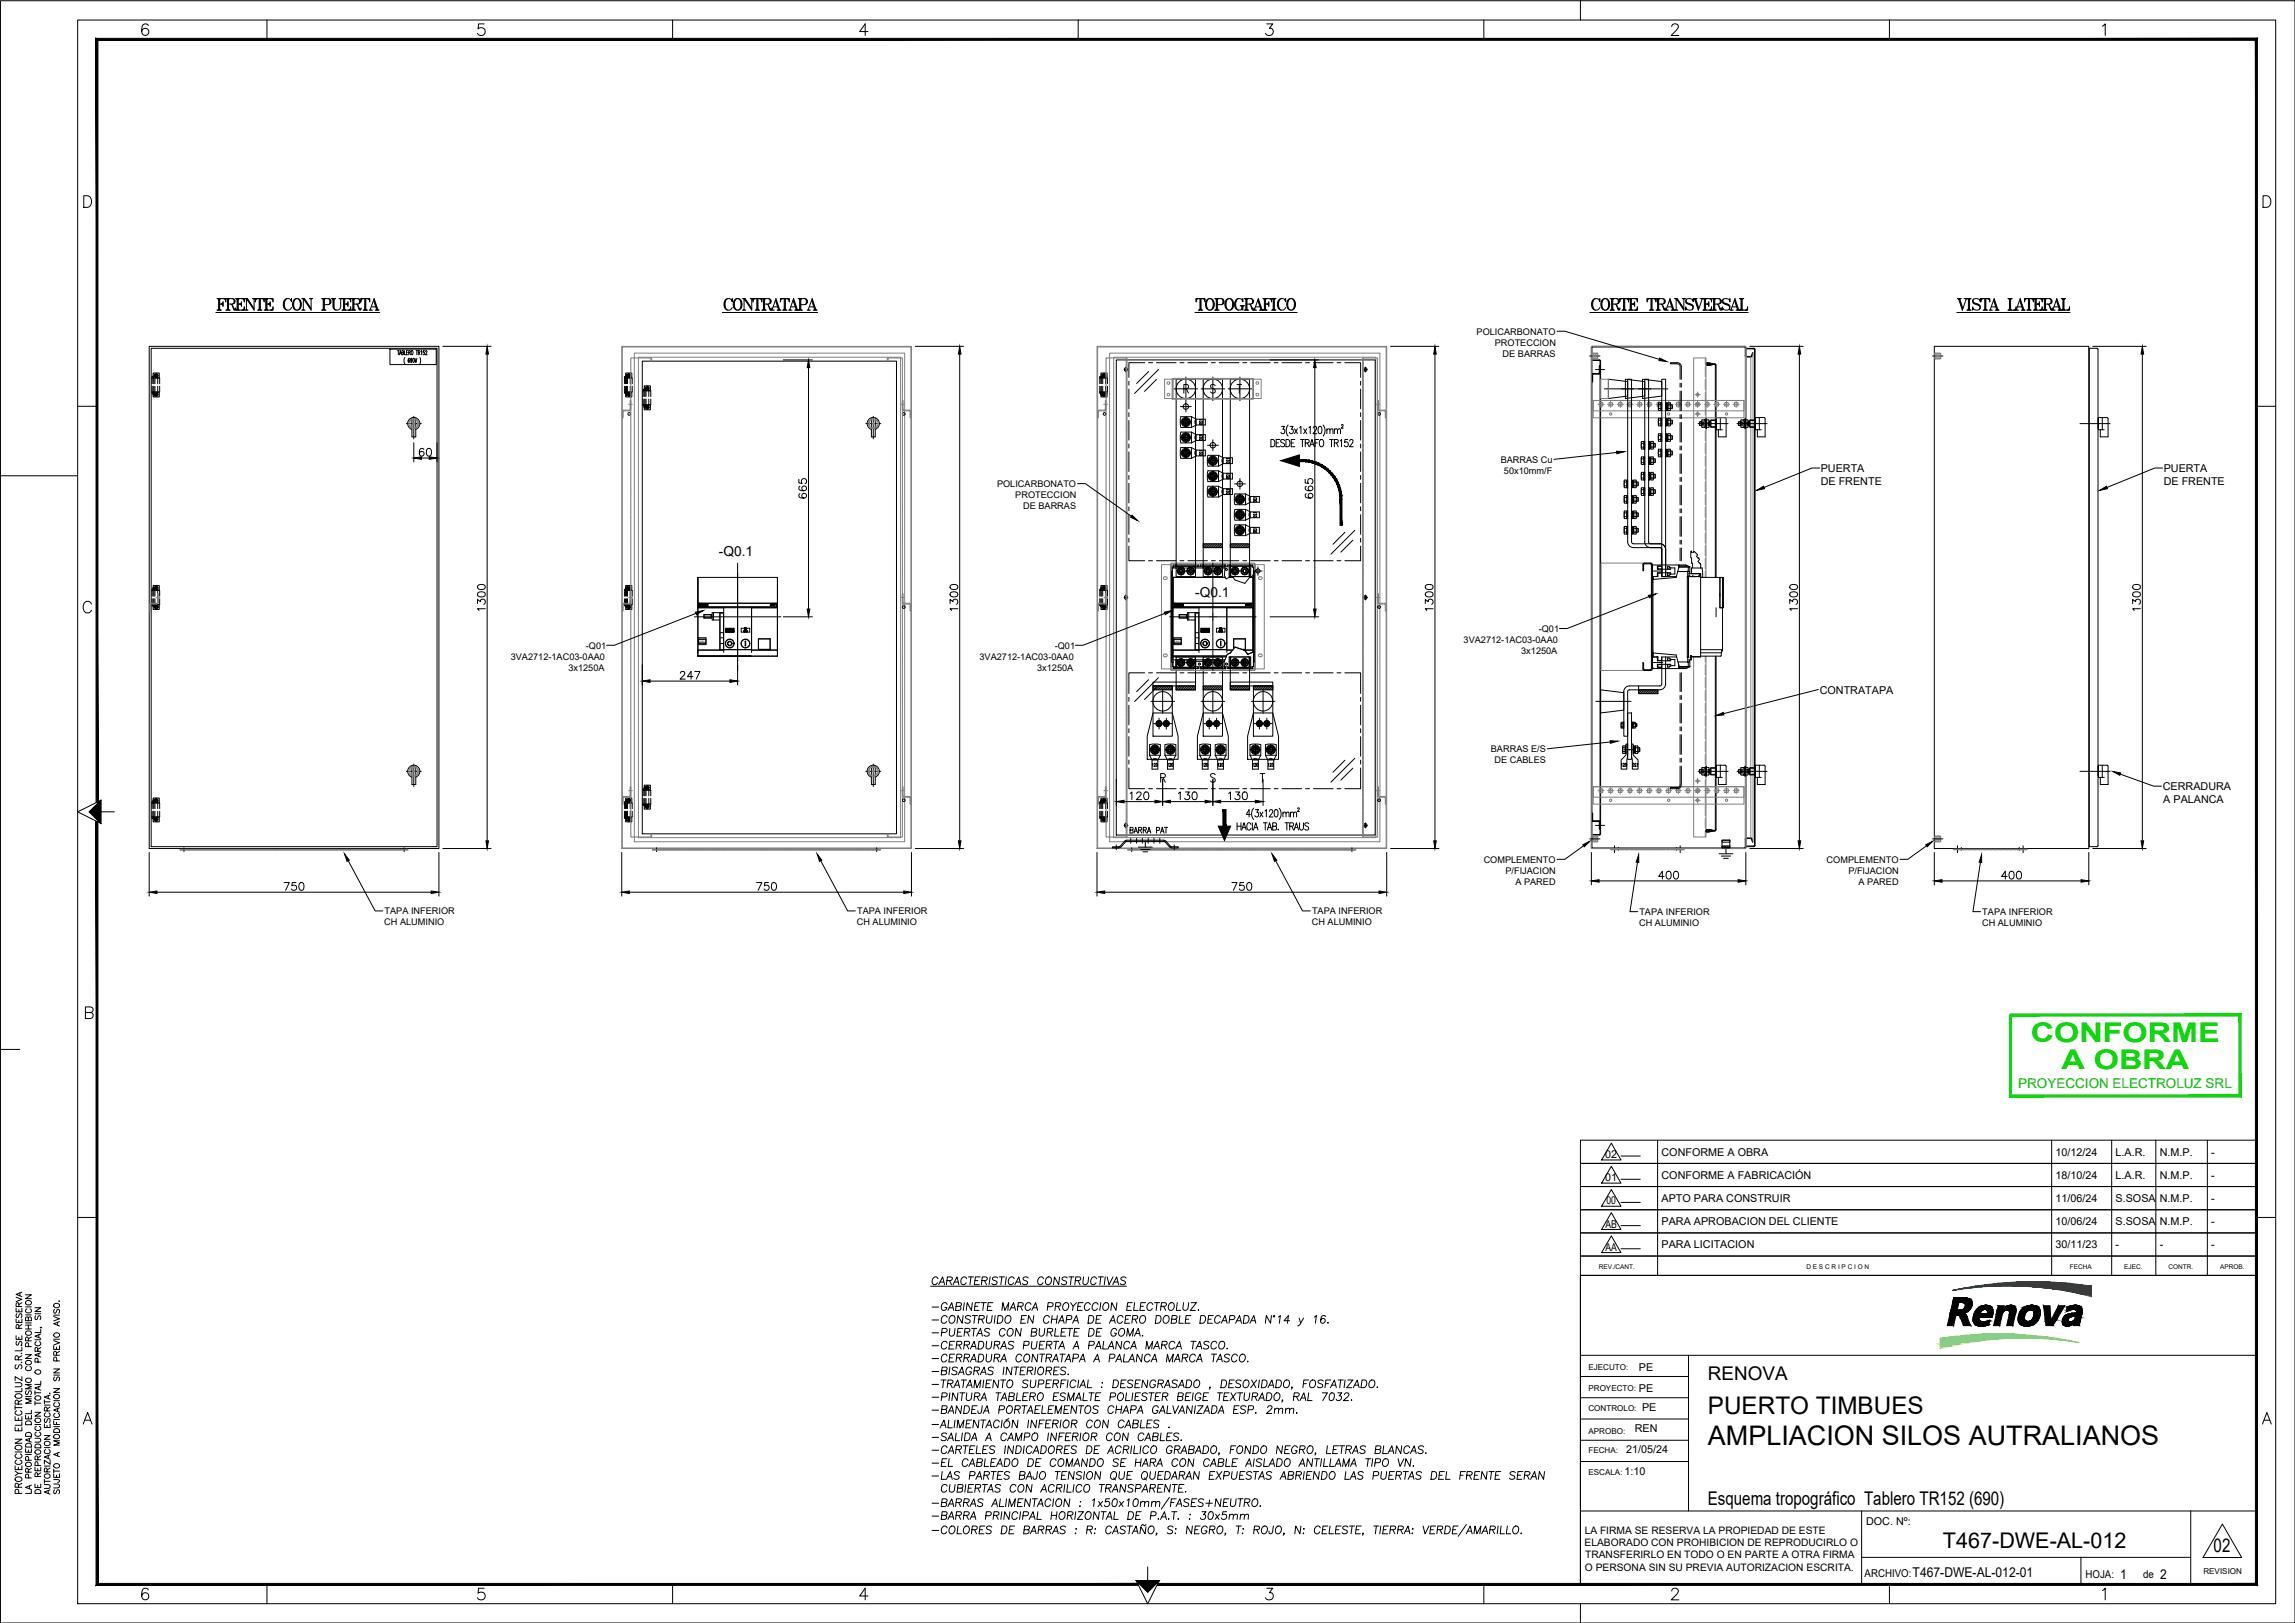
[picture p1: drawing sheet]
<svg xmlns="http://www.w3.org/2000/svg" width="594mm" height="420mm" viewBox="0 0 594 420" stroke-linecap="round" stroke-linejoin="round" font-family="sans-serif">
<defs><g id="words">
<g font-size="7.1">
<text x="55" y="82.2">FRENTE CON PUERTA</text>
<text x="186.3" y="82.2">CONTRATAPA</text>
<text x="308.3" y="82.2">TOPOGRAFICO</text>
</g>
<g font-size="7" fill="#0d0">
<text x="525.7" y="269.7">CONFORME</text>
<text x="533.6" y="276.9">A OBRA</text>
</g>
<text font-size="7" x="442.1" y="374.1">AMPLIACION SILOS AUTRALIANOS</text>
<text font-size="6.3" x="442.1" y="366">PUERTO TIMBUES</text>
<text font-size="5.6" x="503" y="400.8">T467-DWE-AL-012</text>
<g font-size="4.9">
<text x="442.1" y="357.4">RENOVA</text>
<text x="442.1" y="389.6">Esquema tropográfico Tablero TR152 (690)</text>
<text x="573" y="401.8">02</text>
</g>
<g font-size="3.6">
<text x="186.1" y="144.1">-Q0.1</text>
<text x="309.4" y="154.4">-Q0.1</text>
</g>
<text font-size="3.5" fill="#0d0" x="522.4" y="281.6">PROYECCION ELECTROLUZ SRL</text>
<g font-size="3.5">
<text x="495.1" y="408.3">T467-DWE-AL-012-01</text>
<text x="548.8" y="408.7">1</text>
<text x="559.2" y="408.7">2</text>
</g>
<g font-size="2.8">
<text x="471.3" y="122.2">PUERTA</text>
<text x="471.3" y="125.5">DE FRENTE</text>
<text x="560.1" y="122.2">PUERTA</text>
<text x="560.1" y="125.5">DE FRENTE</text>
<text x="471.1" y="179.5">CONTRATAPA</text>
<text x="559.9" y="204.6">CERRADURA</text>
<text x="560" y="207.9">A PALANCA</text>
<text x="415.5" y="299.8">02</text>
<text x="430.1" y="299.2">CONFORME A OBRA</text>
<text x="532.1" y="299.2">10/12/24</text>
<text x="547.6" y="299.2">L.A.R.</text>
<text x="559.1" y="299.2">N.M.P.</text>
<text x="572.4" y="299.2">-</text>
<text x="415.5" y="305.8">01</text>
<text x="430.1" y="305.2">CONFORME A FABRICACIÓN</text>
<text x="532.1" y="305.2">18/10/24</text>
<text x="547.6" y="305.2">L.A.R.</text>
<text x="559.1" y="305.2">N.M.P.</text>
<text x="572.4" y="305.2">-</text>
<text x="415.9" y="311.8">00</text>
<text x="430.1" y="311.2">APTO PARA CONSTRUIR</text>
<text x="532.1" y="311.2">11/06/24</text>
<text x="547.6" y="311.2">S.SOSA</text>
<text x="559.1" y="311.2">N.M.P.</text>
<text x="572.4" y="311.2">-</text>
<text x="415.6" y="317.8">AB</text>
<text x="430.1" y="317.2">PARA APROBACION DEL CLIENTE</text>
<text x="532.1" y="317.2">10/06/24</text>
<text x="547.6" y="317.2">S.SOSA</text>
<text x="559.1" y="317.2">N.M.P.</text>
<text x="572.4" y="317.2">-</text>
<text x="415.6" y="323.8">AA</text>
<text x="430.1" y="323.2">PARA LICITACION</text>
<text x="532.1" y="323.2">30/11/23</text>
<text x="547.6" y="323.2">-</text>
<text x="559.1" y="323.2">-</text>
<text x="572.4" y="323.2">-</text>
<text x="424.3" y="354.9">PE</text>
<text x="424.3" y="360.4">PE</text>
<text x="425.1" y="365.4">PE</text>
<text x="423.2" y="370.8">REN</text>
<text x="421" y="376.2">21/05/24</text>
<text x="420.6" y="381.8">1:10</text>
<text x="483.1" y="394.8">DOC. Nº:</text>
<text x="482.7" y="408.2">ARCHIVO:</text>
<text x="539.8" y="408.5">HOJA:</text>
<text x="554.8" y="408.5">de</text>
</g>
<g font-size="2.7">
<text x="410.2" y="400.2">ELABORADO CON PROHIBICION DE REPRODUCIRLO O</text>
<text x="410.2" y="397">LA FIRMA SE RESERVA LA PROPIEDAD DE ESTE</text>
<text x="410.3" y="406.6">O PERSONA SIN SU PREVIA AUTORIZACION ESCRITA.</text>
<text x="410.3" y="403.4">TRANSFERIRLO EN TODO O EN PARTE A OTRA FIRMA</text>
</g>
<g font-size="2.4">
<text x="382.2" y="86.6">POLICARBONATO</text>
<text x="386.9" y="89.5">PROTECCION</text>
<text x="389" y="92.4">DE BARRAS</text>
<text x="388.5" y="119.8">BARRAS Cu</text>
<text x="389.3" y="122.6">50x10mm/F</text>
<text x="258.1" y="126.1">POLICARBONATO</text>
<text x="262.8" y="128.9">PROTECCION</text>
<text x="264.9" y="131.8">DE BARRAS</text>
<text x="151.7" y="167.9">-Q01</text>
<text x="273" y="167.9">-Q01</text>
<text x="378.9" y="166.5">3VA2712-1AC03-0AA0</text>
<text x="398.3" y="163.6">-Q01</text>
<text x="132.2" y="170.8">3VA2712-1AC03-0AA0</text>
<text x="147.1" y="173.6">3x1250A</text>
<text x="253.5" y="170.8">3VA2712-1AC03-0AA0</text>
<text x="268.5" y="173.6">3x1250A</text>
<text x="393.8" y="169.3">3x1250A</text>
<text x="385.9" y="194.7">BARRAS E/S</text>
<text x="386.9" y="197.6">DE CABLES</text>
<text x="384.1" y="223.4">COMPLEMENTO</text>
<text x="389.7" y="226.2">P/FIJACION</text>
<text x="472.8" y="223.4">COMPLEMENTO</text>
<text x="478.5" y="226.2">P/FIJACION</text>
<text x="392.3" y="229">A PARED</text>
<text x="481" y="229">A PARED</text>
<text x="99.5" y="239.5">CH ALUMINIO</text>
<text x="99.5" y="236.7">TAPA INFERIOR</text>
<text x="221.8" y="239.5">CH ALUMINIO</text>
<text x="221.9" y="236.7">TAPA INFERIOR</text>
<text x="339.6" y="239.5">CH ALUMINIO</text>
<text x="339.6" y="236.7">TAPA INFERIOR</text>
<text x="424.3" y="239.8">CH ALUMINIO</text>
<text x="424.4" y="236.9">TAPA INFERIOR</text>
<text x="513.1" y="239.8">CH ALUMINIO</text>
<text x="513.1" y="236.9">TAPA INFERIOR</text>
</g>
<g font-size="2.1">
<text x="411.2" y="354.8">EJECUTO:</text>
<text x="411.2" y="360.2">PROYECTO:</text>
<text x="411.2" y="365.3">CONTROLO:</text>
<text x="411.2" y="371.2">APROBO:</text>
<text x="411.2" y="376.2">FECHA:</text>
<text x="411.2" y="381.7">ESCALA:</text>
<text x="570.4" y="407.5">REVISION</text>
</g>
<g font-size="1.7">
<text x="413.8" y="328.6">REV./CANT.</text>
<text x="467.6" y="328.6">D E S C R I P C I O N</text>
<text x="535.8" y="328.6">FECHA</text>
<text x="549.9" y="328.6">EJEC.</text>
<text x="561.3" y="328.6">CONTR.</text>
<text x="574.7" y="328.6">APROB.</text>
</g>
<g font-size=".4">
<text x="181.3" y="166.1">RESET</text>
<text x="304.3" y="166.1">RESET</text>
</g>
</g></defs>
<!-- layer: 0 -->
<g fill="none" stroke="#808080" stroke-width=".26">
<path d="M160.9 89.7h75v130h-75zM161.1 89.8h74.7v129.7h-74.7zM163.3 93v3.2M163.3 96.3v2.6M163.3 99v.9M163.3 99.9v2.6M163.5 92.7h-.2v.2M163.5 92.7h3.3M164.2 91.4h70v126.5h-70zM165.3 92.5h67.8v124.4h-67.8zM166.9 92.7h1.6M168.7 92.9v-.2h-.2v.8"/>
<path d="M168.7 92.9v.6M229.7 92.9v.6M229.9 92.7v.8M229.9 92.7h-.2v.2M230 92.7h.3M230.3 92.7h2.6M233 92.7h.2M233.3 92.7h.3v.2M233.6 93v3.2M233.6 96.3v2.6M233.6 99v.9M233.6 99.9v2.6"/>
<path d="M284 89.7h75v130h-75zM284.1 89.8h74.7v129.7h-74.7zM286.3 93v3.2M286.3 96.3v2.6M286.3 99v.9M286.3 99.9v2.6M286.5 92.7h-.2v.2M286.6 92.7h1.6M287.2 91.4h70v126.5h-70zM288.2 92.7h2.6M288.3 92.5h67.8v124.4h-67.8zM290.9 92.7h.6"/>
<path d="M291.5 96.3v2.6M291.5 99v.9M291.5 99.9v2.6M291.7 92.9v-.2h-.2v3.5M291.7 93v3.2M291.7 96.3v2.6M291.7 99v.9M291.7 99.9v2.6M301.5 98.2h2v5h-2zM303.5 98h21v5.4h-21zM303.7 98.2h20.6v5h-20.6zM324.5 98.2h2v5h-2z"/>
<path d="M352.7 93v3.2M352.7 96.3v2.6M352.7 99v.9M352.7 99.9v2.6M352.9 92.7v3.5M352.9 96.3v2.6M352.9 99v.9M352.9 99.9v2.6M353 92.7h-.3v.2M353 92.7h1.3M354.4 92.7h1.9M356.3 92.7h.3v.2"/>
<path d="M356.6 93v3.2M356.6 96.3v2.6M356.6 99v.9M356.6 99.9v2.6M412.1 91.4h1.5v1.5h-1.5zM412.4 91.4l-.3 .4M412.9 91.4l-.8 .8M413.3 91.4l-1.2 1.3M413.6 91.6l-1.3 1.3M413.6 92.1l-.9 .8M413.6 92.5l-.4 .4M414.3 98.2h2v5h-2z"/>
<path d="M441.4 92.7v1.6M441.4 94.9v2.7M441.4 98.2v2.7M451.8 92.1v125.1M452 90.3v128.7M453.2 92.4v124.5M453.8 91.4v126.6M500.9 91.4h1.5v1.5h-1.5zM501.2 91.4l-.3 .4M501.7 91.4l-.8 .8M502.1 91.4l-1.2 1.3M502.4 91.6l-1.3 1.3"/>
<path d="M502.4 92.1l-.9 .8M502.4 92.5l-.4 .4M161.1 107.2h.2M162.7 104.7h1M162.9 106.2l.2-.3v-2.2h.2v2.3l-.4 .3M162.9 106.2h-1.4l-.4 .2v1.8h.2v-1.6M162.9 106.4h-1.4l-.2 .2M163.3 102.6v3.6M163.3 106.2v2.6M163.3 108.9v.9M163.3 109.9v2.5M163.3 112.5v3.6"/>
<path d="M163.3 116.2v2.5M163.3 118.8v.9M163.3 119.8v2.6M233.2 104.7h1M233.6 105.9l.4 .4M233.6 106v-2.3h.2v2.2l.2 .3M233.6 102.6v3.6M233.6 106.2v2.6M233.6 108.9v.9M233.6 109.9v2.5M233.6 112.5v3.6M233.6 116.2v2.5"/>
<path d="M233.6 118.8v.9M233.6 119.8v2.6M234 106.2h1.4l.4 .4M234 106.4h1.5l.1 1.8h.2v-1.6M235.6 107.2h.2M284.1 106.6v1.6h.2v-1.6M284.1 107.2h.2M285.7 104.7h1M285.9 106.2l.2-.3v-2.2h.2v2.3l-.4 .3M285.9 106.2h-1.4l-.4 .4M285.9 106.4h-1.4l-.2 .2M286.3 102.6v3.6"/>
<path d="M286.3 106.2v2.6M286.3 108.9v.9M286.3 109.9v2.5M286.3 112.5v3.6M286.3 116.2v2.5M286.3 118.8v.9M286.3 119.8v2.6M291.5 102.6v3.6M291.5 106.2v2.6M291.5 108.9v.9M291.5 109.9v2.5M291.5 112.5v3.6"/>
<path d="M291.5 116.2v2.5M291.5 118.8v.9M291.5 119.8v2.6M291.7 102.6v3.6M291.7 106.2v2.6M291.7 108.9v.9M291.7 109.9v2.5M291.7 112.5v3.6M291.7 116.2v2.5M291.7 118.8v.9M291.7 119.8v2.6M352.7 102.6v3.6"/>
<path d="M352.7 106.2v2.6M352.7 108.9v.9M352.7 109.9v2.5M352.7 112.5v3.6M352.7 116.2v2.5M352.7 118.8v.9M352.7 119.8v2.6M352.9 102.6v3.6M352.9 106.2v2.6M352.9 108.9v.9M352.9 109.9v2.5M352.9 112.5v3.6"/>
<path d="M352.9 116.2v2.5M352.9 118.8v.9M352.9 119.8v2.6M356.2 104.7h1M356.6 102.6v3.6M356.6 106.2v2.6M356.6 108.9v.9M356.6 109.9v2.5M356.6 112.5v3.6M356.6 116.2v2.5M356.6 118.8v.9M356.6 119.8v2.6"/>
<path d="M357 106.2l-.2-.3v-2.2h-.2v2.3l.4 .3M357 106.2h1.4l.4 .4M357 106.4h1.5l.1 1.8h.2v-1.6M358.6 107.2h.2M441.4 101.5v2.7M441.4 104.9v2.6M441.4 108.2v2.6M441.4 111.5v2.6M441.4 114.8v2.6M441.4 118.1v2.6M163.3 122.4v3.6M163.3 126.1v3.5"/>
<path d="M163.3 129.7v2.6M163.3 132.4v.9M163.3 133.4v2.5M163.3 136v3.6M163.3 139.7v2.5M233.6 122.4v3.6M233.6 126.1v3.5M233.6 129.7v2.6M233.6 132.4v.9M233.6 133.4v2.5M233.6 136v3.6M233.6 139.7v2.5"/>
<path d="M286.3 122.4v3.6M286.3 126.1v3.5M286.3 129.7v2.6M286.3 132.4v.9M286.3 133.4v2.5M286.3 136v3.6M286.3 139.7v2.5M291.5 122.4v3.6M291.5 126.1v3.5M291.5 129.7v2.6M291.5 132.4v.9M291.5 133.4v2.5"/>
<path d="M291.5 136v3.6M291.5 139.7v2.5M291.7 122.4v3.6M291.7 126.1v3.5M291.7 129.7v2.6M291.7 132.4v.9M291.7 133.4v2.5M291.7 136v3.6M291.7 139.7v2.5M352.7 122.4v3.6M352.7 126.1v3.5M352.7 129.7v2.6"/>
<path d="M352.7 132.4v.9M352.7 133.4v2.5M352.7 136v3.6M352.7 139.7v2.5M352.9 122.4v3.6M352.9 126.1v3.5M352.9 129.7v2.6M352.9 132.4v.9M352.9 133.4v2.5M352.9 136v3.6M352.9 139.7v2.5M356.6 122.4v3.6"/>
<path d="M356.6 126.1v3.5M356.6 129.7v2.6M356.6 132.4v.9M356.6 133.4v2.5M356.6 136v3.6M356.6 139.7v2.5M441.4 121.4v2.6M441.4 124.7v2.7M441.4 128v2.7M441.4 131.3v2.7M441.4 134.6v2.7M441.4 137.9v2.7"/>
<path d="M38.8 157.2h.2M40.4 154.7h1M40.8 153.7h.2l-.1 2.5-.3 .2h-1.6v1.8h-.2v-1.8l.4-.2h1.4l.2-.2zM161.1 157.2h.2M161.3 156.6l.2-.2h1.4l.3-.2 .1-2.5h-.2l-.1 2.4-1.5 .1-.4 .2v1.8h.2v-1.6M162.7 154.7h1M163.3 142.3v.9M163.3 143.3v2.6M163.3 145.9v3.6M163.3 149.6v2.5M163.3 152.2v.9M163.3 153.2v2.6"/>
<path d="M163.3 155.9v3.5M163.3 159.5v3.6M233.2 154.7h1M233.6 156l.4 .4h1.5l.1 1.8h.2v-1.6M233.6 156v-2.3h.2v2.4l1.6 .1 .4 .4M233.6 142.3v.9M233.6 143.3v2.6M233.6 145.9v3.6M233.6 149.6v2.5M233.6 152.2v.9M233.6 153.2v2.6M233.6 155.9v3.5"/>
<path d="M233.6 159.5v3.6M235.6 157.2h.2M284.1 156.6l.4-.4 1.6-.1v-2.4h.2v2.5l-.4 .2h-1.4l-.2 .2M284.1 156.6v1.6h.2v-1.6M284.1 157.2h.2M285.7 154.7h1M286.3 142.3v.9M286.3 143.3v2.6M286.3 145.9v3.6M286.3 149.6v2.5M286.3 152.2v.9M286.3 153.2v2.6"/>
<path d="M286.3 155.9v3.5M286.3 159.5v3.6M291.5 142.3v.9M291.5 143.3v2.6M291.5 145.9v3.6M291.5 149.6v2.5M291.5 152.2v.9M291.5 153.2v2.6M291.5 155.9v3.5M291.5 159.5v3.6M291.7 142.3v.9M291.7 143.3v2.6"/>
<path d="M291.7 145.9v3.6M291.7 149.6v2.5M291.7 152.2v.9M291.7 153.2v2.6M291.7 155.9v3.5M291.7 159.5v3.6M352.7 142.3v.9M352.7 143.3v2.6M352.7 145.9v3.6M352.7 149.6v2.5M352.7 152.2v.9M352.7 153.2v2.6"/>
<path d="M352.7 155.9v3.5M352.7 159.5v3.6M352.9 142.3v.9M352.9 143.3v2.6M352.9 145.9v3.6M352.9 149.6v2.5M352.9 152.2v.9M352.9 153.2v2.6M352.9 155.9v3.5M352.9 159.5v3.6M356.2 154.7h1M356.6 142.3v.9"/>
<path d="M356.6 143.3v2.6M356.6 145.9v3.6M356.6 149.6v2.5M356.6 152.2v.9M356.6 153.2v2.6M356.6 155.9v3.5M356.6 159.5v3.6M358.6 157.2h.2M358.8 156.6l-.4-.4-1.5-.1-.1-2.4h-.2l.1 2.5 .3 .2h1.5l.1 1.8h.2v-1.6M441.4 141.2v2.7M441.4 144.6v2.6M441.4 147.9v1.6"/>
<path d="M163.3 163.2v2.5M163.3 165.8v3.6M163.3 169.4v3.6M163.3 173.1v2.5M163.3 175.7v.9M163.3 176.7v2.6M163.3 179.4v3.5M233.6 163.2v2.5M233.6 165.8v3.6M233.6 169.4v3.6M233.6 173.1v2.5M233.6 175.7v.9"/>
<path d="M233.6 176.7v2.6M233.6 179.4v3.5M286.3 163.2v2.5M286.3 165.8v3.6M286.3 169.4v3.6M286.3 173.1v2.5M286.3 175.7v.9M286.3 176.7v2.6M286.3 179.4v3.5M291.5 163.2v2.5M291.5 165.8v3.6M291.5 169.4v3.6"/>
<path d="M291.5 173.1v2.5M291.5 175.7v.9M291.5 176.7v2.6M291.5 179.4v3.5M291.7 163.2v2.5M291.7 165.8v3.6M291.7 169.4v3.6M291.7 173.1v2.5M291.7 175.7v.9M291.7 176.7v2.6M291.7 179.4v3.5M352.7 163.2v2.5"/>
<path d="M352.7 165.8v3.6M352.7 169.4v3.6M352.7 173.1v2.5M352.7 175.7v.9M352.7 176.7v2.6M352.7 179.4v3.5M352.9 163.2v2.5M352.9 165.8v3.6M352.9 169.4v3.6M352.9 173.1v2.5M352.9 175.7v.9M352.9 176.7v2.6"/>
<path d="M352.9 179.4v3.5M356.6 163.2v2.5M356.6 165.8v3.6M356.6 169.4v3.6M356.6 173.1v2.5M356.6 175.7v.9M356.6 176.7v2.6M356.6 179.4v3.5M441.4 169.9v1.5M441.4 172.1v2.7M441.4 175.4v2.7M441.4 178.7v2.7"/>
<path d="M163.3 183v2.6M163.3 185.7v.9M163.3 186.6v2.6M163.3 189.3v3.5M163.3 192.9v3.6M163.3 196.6v2.5M163.3 199.2v3.6M233.6 183v2.6M233.6 185.7v.9M233.6 186.6v2.6M233.6 189.3v3.5M233.6 192.9v3.6"/>
<path d="M233.6 196.6v2.5M233.6 199.2v3.6M286.3 183v2.6M286.3 185.7v.9M286.3 186.6v2.6M286.3 189.3v3.5M286.3 192.9v3.6M286.3 196.6v2.5M286.3 199.2v3.6M291.5 183v2.6M291.5 185.7v.9M291.5 186.6v2.6"/>
<path d="M291.5 189.3v3.5M291.5 192.9v3.6M291.5 196.6v2.5M291.5 199.2v3.6M291.7 183v2.6M291.7 185.7v.9M291.7 186.6v2.6M291.7 189.3v3.5M291.7 192.9v3.6M291.7 196.6v2.5M291.7 199.2v3.6M352.7 183v2.6"/>
<path d="M352.7 185.7v.9M352.7 186.6v2.6M352.7 189.3v3.5M352.7 192.9v3.6M352.7 196.6v2.5M352.7 199.2v3.6M352.9 183v2.6M352.9 185.7v.9M352.9 186.6v2.6M352.9 189.3v3.5M352.9 192.9v3.6M352.9 196.6v2.5"/>
<path d="M352.9 199.2v3.6M356.6 183v2.6M356.6 185.7v.9M356.6 186.6v2.6M356.6 189.3v3.5M356.6 192.9v3.6M356.6 196.6v2.5M356.6 199.2v3.6M441.4 182v2.7M441.4 185.3v2.7M441.4 188.6v2.7M441.4 192v2.6"/>
<path d="M441.4 195.3v2.6M441.4 198.6v2.6M46.6 219.9h59v.2h-59zM161.1 207.2h.2M161.3 206.6l.2-.2h1.4l.3-.2 .1-2.5h-.2l-.1 2.4-1.5 .1-.4 .2v1.8h.2v-1.6M162.7 204.7h1M163.3 216.4v.3h.2M163.3 202.9v3.5M163.3 206.5v2.6M163.3 209.1v1M163.3 210.1v2.6M163.3 212.8v3.5"/>
<path d="M163.5 216.7h3.3M166.9 216.7h1.6M168.5 215.9v.8h.2v-.2M168.7 215.9v.5M168.9 219.9h59v.2h-59zM229.7 216.5v.2h.2M229.7 215.9v.5M229.9 215.9v.8M230 216.7h.3M230.3 216.7h2.6M233 216.7h.2M233.2 204.7h1"/>
<path d="M233.6 206l.4 .4h1.5l.1 1.8h.2v-1.6M233.6 216.4v.3h-.3M233.6 206v-2.3h.2v2.4l1.6 .1 .4 .4M233.6 202.9v3.5M233.6 206.5v2.6M233.6 209.1v1M233.6 210.1v2.6M233.6 212.8v3.5M235.6 207.2h.2M284.1 206.6l.4-.4 1.6-.1v-2.4h.2v2.5l-.4 .2h-1.4l-.2 .2M284.1 206.6v1.6h.2v-1.6M284.1 207.2h.2"/>
<path d="M285.7 204.7h1M286.3 216.4v.3h.2M286.3 202.9v3.5M286.3 206.5v2.6M286.3 209.1v1M286.3 210.1v2.6M286.3 212.8v3.5M286.6 216.7h1.6M288.2 216.7h2.6M291.5 202.9v3.5M291.5 206.5v2.6M291.5 209.1v1"/>
<path d="M291.5 210.1v2.6M291.5 212.8v3.5M291.5 216.4v.3M291.7 216.4v.3h-.8M291.7 202.9v3.5M291.7 206.5v2.6M291.7 209.1v1M291.7 210.1v2.6M291.7 212.8v3.5M292 219.9h59v.2h-59zM352.7 216.4v.3h.3M352.7 202.9v3.5"/>
<path d="M352.7 206.5v2.6M352.7 209.1v1M352.7 210.1v2.6M352.7 212.8v3.5M352.9 202.9v3.5M352.9 206.5v2.6M352.9 209.1v1M352.9 210.1v2.6M352.9 212.8v3.5M352.9 216.4v.3M353 216.7h1.3M356.2 204.7h1"/>
<path d="M356.6 216.4v.3h-2.2M356.6 202.9v3.5M356.6 206.5v2.6M356.6 209.1v1M356.6 210.1v2.6M356.6 212.8v3.5M358.6 207.2h.2M358.8 206.6l-.4-.4-1.5-.1-.1-2.4h-.2l.1 2.5 .3 .2h1.5l.1 1.8h.2v-1.6M412.1 216.4h1.5v1.5h-1.5zM412.4 216.4l-.3 .4M412.9 216.4l-.8 .8M413.3 216.4l-1.2 1.3"/>
<path d="M413.6 216.6l-1.3 1.3M413.6 217.1l-.9 .8M413.6 217.5l-.4 .4M441.4 201.9v2.6M441.4 205.2v2.6M441.4 208.5v2.6M441.4 211.8v2.7M441.4 215.1v1.6M500.9 216.4h1.5v1.5h-1.5zM501.2 216.4l-.3 .4M501.7 216.4l-.8 .8M502.1 216.4l-1.2 1.3"/>
<path d="M502.4 216.6l-1.3 1.3M502.4 217.1l-.9 .8M502.4 217.5l-.4 .4"/>
<circle cx="302.5" cy="99.2" r=".35"/>
<circle cx="325.5" cy="99.2" r=".35"/>
<circle cx="302.5" cy="102.2" r=".35"/>
<circle cx="325.5" cy="102.2" r=".35"/>
</g>
<g fill="none" stroke="#000" stroke-width=".26">
<path d="M.1 .2h594v420h-594zM409.1 .2v5M38.6 89.7h75v130h-75zM39.1 90.2h74v129h-74zM39.3 100v1.8h1.5v-1.8M39.3 97.8h1.5M39.3 99.3v-1.7h1.5v1.7M39.3 97.9h2v1.4M39.6 97.4l.3-.1 .4 .3h-.9zM39.6 97.6v1.7M39.6 97.4v-.8h1.6l-.1 1.1 .1 .2M39.8 96.9v2.4"/>
<path d="M39.8 100v2.5M40.1 97.6v1.7M40.2 97.6a.45 .45 0 0 1-.1-.7 .45 .45 0 0 1 .7 0 .45 .45 0 0 1-.2 .7M41.3 100v1.5h-2M114.6 89.7h12.5M126.1 91.7v126M161.6 99.3v-1.7h1.5v1.7M161.6 100v1.8h1.5v-1.8M161.6 97.8h1.5M161.6 97.9h2.1v1.4M161.8 97.5l.5-.2 .3 .3zM161.9 97.6v1.7"/>
<path d="M162 97.4v-.8h1.5v1l-.1 .1 .1 .2M162.2 96.9v2.4M162.2 100v2.5M162.4 97.6v1.7M162.6 97.6a.45 .45 0 0 1-.2-.7 .45 .45 0 0 1 .7 0 .45 .45 0 0 1-.1 .7M163.7 100v1.5h-2.1M166.3 93.5h65.8v122.4h-65.8zM236.9 89.7h12.5M248.4 91.7v126M284.7 100v1.8h1.5v-1.8M284.7 97.8h1.5M284.7 99.3v-1.7h1.5v1.7"/>
<path d="M284.7 97.9h2v1.4M284.8 97.5l.5-.2 .3 .3zM285 97.6v1.7M285 97.4v-.8h1.6v1l-.2 .1 .2 .2M285.2 96.9v2.4M285.2 100v2.5M285.4 97.6v1.7M285.6 97.6a.45 .45 0 0 1-.2-.7 .45 .45 0 0 1 .7 0 .45 .45 0 0 1-.1 .7M286.7 100v1.5h-2M289 93.2h67v123h-67zM292.2 98.7v1M296.3 93.9h-4.1v3.8"/>
<path d="M297.3 93.9h1M297.3 96.2l-3.1 3.1M299.4 93.9h5M299.4 98.2l-3.1 3.1M299.9 95.7l-6.2 6.2M305.4 93.9h1.1M307.5 93.9h5.1M313.6 93.9h1M315.6 93.9h5.1M321.7 93.9h1M323.7 93.9h5.1M329.8 93.9h1"/>
<path d="M331.9 93.9h5M338 93.9h1M340 93.9h5.1M346.1 93.9h1M348.1 93.9h4.1v3.8M352.2 98.7v1M360 89.7h12.5M371.4 91.7v126M403.1 85.7h2l24.4 7.3M411.5 92.2h2.7M412.2 89.6l-.3 .4v129.4M412.3 89.7h39.3"/>
<path d="M412.4 96.6l-.3 .4M412.4 96.7h1.5M413.9 96.9h-1.6v2h-.2v-1.9M414 93.2l.3 .3v122.4l-.3 .3h-1.6v-.2h1.7M414 93.2h-1.6v.1h1.7M414.1 93.3l.1 122.6M414.2 96.6l-.3 .3M414.2 94.7h-.2l-.1 1.9M416.3 98.2l5 .6v3.7l-5 .7zM420.7 98.2l5.1 .6v3.7l-5.1 .7zM425.2 98.2l5 .6v3.7l-5 .7zM434.9 98.2v-3.4l-.1-.4-.6-.2h-1.8v-.3h1.8a1 1 0 0 1 1 1v3.3"/>
<path d="M434.9 99.2v1M435.2 99.2v1M442 94.1l-.3 .1 .3 .2M442 94.1v.3M443.3 94.1l-1.2 .1v.2h1.2M443.3 94.1l-1.4-.1-.3 .2 .3 .4 1.4-.2M451.6 89.6l.3 .4v2.1l.2 .1M452 90.2l2-.1 .3 .4v128.4l-.3 .3h-2v-.2h2l.1-.1v-128.4l-.1-.2h-2zM452.1 92.3h1.1M452.9 89.7h13.9M453.4 92.1l-.2 .1M453.4 92.2l.2-.9 .2 .1-.3 .8"/>
<path d="M453.5 92.2l-.3 .2-1.4-.1v-2.3l-.2-.2h-39.4l-.1 .2v129.4M454.2 90.5h.1M465.8 91.7v126M500.3 92.2h2.6M500.7 89.7h40v130h-40zM540.8 90.2l2-.1 .3 .4v128.4l-.3 .3h-2zM541.7 89.7h13.9M554.6 91.7v126M39.3 101.5h1.5M39.6 102.1v.2h.5v-.2M39.6 102v.1M39.6 102.1h.5"/>
<path d="M39.6 102h.5M39.6 100v2M40.1 102v.1M40.1 100v2M40.2 101.8l-.2 .3M40.6 101.8a.44 .44 0 0 1 .1 .7 .44 .44 0 0 1-.7-.2M41.2 101.5l-.1 .1 .1 1.2h-1.6v-.5M161.6 101.5h1.5M161.9 102.1v.2h.5v-.2M161.9 102v.1M161.9 100v2M161.9 102.1h.5"/>
<path d="M161.9 102h.5M162.4 102v.1M162.4 100v2M162.6 101.8l-.3 .3M163 101.8a.44 .44 0 0 1 0 .7 .44 .44 0 0 1-.7-.2M163.5 101.5l-.1 .1 .1 1.2h-1.5v-.5M166.5 102.7v-1.8h1.5v1.8M166.5 103.3v1.8h1.5v-1.8M166.5 101.1l2 .1v1.5M166.5 104.8h1.5M166.7 100.8l.3-.2 .4 .3h-.8zM166.7 105.4v.2h.5v-.2"/>
<path d="M166.7 105.3v.1M166.7 100.9v1.8M166.7 103.3v2M166.7 105.4h.5M166.7 105.3h.5M166.8 100.7v-.8h1.6l-.2 1.1 .2 .2M167 100.2v2.5M167 103.3v2.5M167.2 105.3v.1M167.2 100.9v1.8M167.2 103.3v2M167.4 105.1l-.3 .3"/>
<path d="M167.4 100.9a.45 .45 0 0 1-.2-.7 .45 .45 0 0 1 .7 0 .45 .45 0 0 1-.1 .7M167.8 105.1a.44 .44 0 0 1 0 .7 .44 .44 0 0 1-.7-.2M168.4 104.8l-.2 .1 .2 1.2h-1.6v-.5M168.5 103.3v1.5h-2M284.7 101.5h1.5M285 102.1v.2h.4v-.2M285 102v.1M285 102.1h.4M285 102h.4M285 100v2M285.4 102v.1M285.4 100v2"/>
<path d="M285.6 101.8l-.3 .3M286 101.8a.44 .44 0 0 1 0 .7 .44 .44 0 0 1-.7-.2M286.6 101.5l-.2 .1 .2 1.2h-1.6v-.5M292.2 100.7v5.1M292.2 106.8v1M292.2 108.9v5M292.2 115v1M292.2 117v5.1M352.2 100.7v5.1M352.2 106.8v1M352.2 108.9v5M352.2 115v1"/>
<path d="M352.2 117v5.1M418.5 117.1l-16.3 1.8M434.9 101.2v5.1M434.9 107.3v1.1M434.9 109.4v5M434.9 115.5v1M434.9 117.5v5.1M435.2 101.2v5.1M435.2 107.3v1.1M435.2 109.4v5M435.2 115.5v1M435.2 117.5v5.1"/>
<path d="M.1 123.2h20M278.9 125.2h2.1l11.9 8.4M292.2 123.1v1M292.2 125.1v5.1M292.2 131.2v1M292.2 133.2v5.1M292.2 139.3v1.1M348.1 137.8l-3 3.1M350.2 139.8l-3.1 3.1M350.7 137.3l-6.2 6.2M352.2 123.1v1M352.2 125.1v5.1"/>
<path d="M352.2 131.2v1M352.2 133.2v5.1M352.2 139.3v1.1M434.9 123.6v1M434.9 125.6v5.1M434.9 131.7v1M434.9 133.8v5M434.9 139.8v1.1M435.2 123.6v1M435.2 125.6v5.1M435.2 131.7v1M435.2 133.8v5"/>
<path d="M435.2 139.8v1.1M471 121.2h-2l-12.4 5M559.8 121.2h-2l-12.4 5M39.3 154.3v-1.7h1.5v1.7M39.3 156.5h1.5M39.3 152.8l2 .1v1.4M39.3 155v1.8h1.5v-1.8M39.4 156.8h.9l-.4 .2zM39.6 152.3v-.2h.5v.2M39.6 152.3v.1M39.6 152.3h.5M39.6 152.4h.5"/>
<path d="M39.6 152.4v1.9M39.6 155v1.8M39.6 152.1v-.5h1.6l-.1 1.1 .1 .2M39.8 151.9v2.4M39.8 155v2.5M40 152.1a.45 .45 0 0 1 .7-.3 .45 .45 0 0 1-.1 .8M40 152.3l.2 .3M40.1 152.3v.1M40.1 152.4v1.9M40.1 155v1.8M40.2 156.8a.45 .45 0 0 0-.1 .7 .45 .45 0 0 0 .7 0 .45 .45 0 0 0-.2-.7M41.2 156.5l-.1 .1 .1 1.2h-1.6v-.8"/>
<path d="M41.3 155v1.5h-2M123.6 156.3v-1.1l.8 .6a.67 .67 0 0 1 1.1-.5 .67 .67 0 0 1-.3 1.1M123.7 153.5l.8-.3a.89 .89 0 0 1 1.1 .6v.2a1.16 1.16 0 0 1-2 0zM123.7 151.6l.8-.3a.89 .89 0 0 1 1.1 .6v.2a1.16 1.16 0 0 1-2 0zM125.6 157.6h-2l.4 .5M161.6 154.3v-1.7h1.5v1.7M161.6 155v1.8h1.5v-1.8M161.6 152.8l2.1 .1v1.4M161.6 156.5h1.5M161.8 156.8h.8l-.3 .2zM161.9 152.3v-.2h.5v.2M161.9 152.3v.1"/>
<path d="M161.9 152.4v1.9M161.9 155v1.8M161.9 152.3h.5M161.9 152.4h.5M162 152.1v-.5h1.5v1l-.1 .1 .1 .2M162.2 151.9v2.4M162.2 155v2.5M162.3 152.1a.45 .45 0 0 1 .7-.3 .45 .45 0 0 1 0 .8M162.3 152.3l.3 .3M162.4 152.3v.1M162.4 152.4v1.9M162.4 155v1.8"/>
<path d="M162.6 156.8a.45 .45 0 0 0-.2 .7 .45 .45 0 0 0 .7 0 .45 .45 0 0 0-.1-.7M163.5 156.5l-.1 .1 .1 1.2h-1.5v-.8M163.7 155v1.5h-2.1M180.2 158.8l-21.2 8.2h-2M201.2 157.3v12.6l-20.5-.1M245.9 156.3v-1.1l.8 .6a.67 .67 0 0 1 1.1-.5 .67 .67 0 0 1-.2 1.1M246 153.5l.8-.3a.89 .89 0 0 1 1.1 .6v.2a1.16 1.16 0 0 1-2 0zM246 151.6l.8-.3a.89 .89 0 0 1 1.1 .6v.2a1.16 1.16 0 0 1-2 0zM247.9 157.6h-2l.4 .5M284.7 154.3v-1.7h1.5v1.7M284.7 156.5h1.5M284.7 152.8l2 .1v1.4"/>
<path d="M284.7 155v1.8h1.5v-1.8M284.8 156.8h.8l-.3 .2zM285 152.3v-.2h.4v.2M285 152.3v.1M285 152.3h.4M285 152.4h.4M285 152.4v1.9M285 155v1.8M285 152.1v-.5h1.6v1l-.2 .1 .2 .2M285.2 151.9v2.4M285.2 155v2.5M285.3 152.1a.45 .45 0 0 1 .8-.3 .45 .45 0 0 1-.1 .8"/>
<path d="M285.3 152.3l.3 .3M285.4 152.3v.1M285.4 152.4v1.9M285.4 155v1.8M285.6 156.8a.45 .45 0 0 0-.2 .7 .45 .45 0 0 0 .7 0 .45 .45 0 0 0-.1-.7M286.6 156.5l-.2 .1 .2 1.2h-1.6v-.8M286.7 155v1.5h-2M292.2 141.4v3.8h4.1M297.3 145.2h1M299.4 145.2h5M301.5 158.8l-21.2 8.2h-1.9M305.4 145.2h1.1"/>
<path d="M307.5 145.2h5.1M313.6 145.2h1M315.6 145.2h5.1M321.7 145.2h1M323.7 145.2h5.1M329.8 145.2h1M331.9 145.2h5M338 145.2h1M340 145.2h5.1M346.1 145.2h1M352.2 141.4v3.8h-4.1M368.9 156.3v-1.1l.8 .6a.67 .67 0 0 1 1.1-.5 .67 .67 0 0 1-.2 1.1"/>
<path d="M369.1 153.5l.7-.3a.89 .89 0 0 1 1.2 .6v.2a1.16 1.16 0 0 1-2.1 0zM369.1 151.6l.7-.3a.89 .89 0 0 1 1.2 .6v.2a1.16 1.16 0 0 1-2.1 0zM371 157.6h-2.1l.4 .5M426.8 154.5l-21.1 8.2h-2M434.9 141.9v3.3M435.2 141.9v3.3M463.3 156.3v-1.1l.8 .6a.67 .67 0 0 1 1-.5 .67 .67 0 0 1-.2 1.1M463.4 153.5l.8-.3a.89 .89 0 0 1 1.1 .6v.2a1.16 1.16 0 0 1-2 0zM463.4 151.6l.8-.3a.89 .89 0 0 1 1.1 .6v.2a1.16 1.16 0 0 1-2 0zM465.3 157.6h-2l.4 .5M552.1 156.3v-1.1l.7 .6a.67 .67 0 0 1 1.1-.5 .67 .67 0 0 1-.2 1.1M552.1 153.5l.8-.3a.85 .85 0 0 1 1.2 .8 1.14 1.14 0 0 1-2 0z"/>
<path d="M552.1 151.6l.8-.3a.85 .85 0 0 1 1.2 .8 1.14 1.14 0 0 1-2 0zM554.1 157.6h-2l.3 .5M296.3 174.2h-4.1v5.3M297.3 174.2h1M297.3 176l-3.1 3M299.4 174.2h5M299.4 178l-3.1 3.1M299.9 175.4l-6.2 6.2M305.4 174.2h1.1M307.5 174.2h5.1M313.6 174.2h1M315.6 174.2h5.1"/>
<path d="M321.7 174.2h1M323.7 174.2h5.1M329.8 174.2h1M331.9 174.2h5M338 174.2h1M340 174.2h5.1M346.1 174.2h1M348.1 174.2h4.1v5.3M414.3 178.6l6 .7v4.5l-6 .8zM434.9 174.2v4.8M435.2 174.2v4.8M470.7 178.5l-24.5 6.2"/>
<path d="M292.2 198.8v5.4h4.1M292.2 180.5v1M292.2 182.6v5M292.2 188.7v1M292.2 190.7v5.1M292.2 196.8v1M348.1 196.8l-3 3.1M350.2 198.9l-3.1 3.1M350.7 196.3l-6.2 6.2M352.2 180.5v1M352.2 182.6v5M352.2 188.7v1"/>
<path d="M352.2 190.7v5.1M352.2 196.8v1M352.2 198.8v5.4h-4.1M416.8 192.1l-16.2 1.7M434.9 198.3l-.1 5.2-.6 .4h-1.8v.3h1.8a1 1 0 0 0 1-1v-4.9M434.9 180v1.1M434.9 182.1v5.1M434.9 188.2v1M434.9 190.2v5.1M434.9 196.3v1M435.2 180v1.1M435.2 182.1v5.1"/>
<path d="M435.2 188.2v1M435.2 190.2v5.1M435.2 196.3v1M26.1 207.2l-6 3 6 3M26.1 207.2l-3 3 3 3M26.1 207.2v6M26.1 210.2h3.5M39.3 209.3v-1.7h1.5v1.7M39.3 207.8l2 .1v1.4M39.3 210v1.8h1.5v-1.8M39.4 211.8h.9l-.4 .2zM39.6 207.3v-.2h.5v.2"/>
<path d="M39.6 207.3v.1M39.6 207.3h.5M39.6 207.4h.5M39.6 207.4v1.9M39.6 210v1.8M39.6 207.1v-.5h1.6v1l-.1 .1 .1 .2M39.8 206.9v2.4M39.8 210v2.5M40 207.1a.45 .45 0 0 1 .7-.3 .45 .45 0 0 1-.1 .8M40 207.3l.2 .3M40.1 207.3v.1M40.1 207.4v1.9"/>
<path d="M40.1 210v1.8M40.2 211.8a.45 .45 0 0 0-.1 .7 .45 .45 0 0 0 .7 0 .45 .45 0 0 0-.2-.7M41.2 211.5l-.1 .1 .1 1.2h-1.6v-.8M41.3 210v1.5h-2M47.6 219.5v1M104.6 219.5v1M114.6 219.7h12.5M161.6 209.3v-1.7h1.5v1.7M161.6 210v1.8h1.5v-1.8M161.6 207.8l2.1 .1v1.4M161.8 211.8h.8l-.3 .2zM161.9 207.3v-.2h.5v.2"/>
<path d="M161.9 207.3v.1M161.9 207.4v1.9M161.9 210v1.8M161.9 207.3h.5M161.9 207.4h.5M162 207.1v-.5h1.5v1l-.1 .1 .1 .2M162.2 206.9v2.4M162.2 210v2.5M162.3 207.1a.45 .45 0 0 1 .7-.3 .45 .45 0 0 1 0 .8M162.3 207.3l.3 .3M162.4 207.3v.1M162.4 207.4v1.9"/>
<path d="M162.4 210v1.8M162.6 211.8a.45 .45 0 0 0-.2 .7 .45 .45 0 0 0 .7 0 .45 .45 0 0 0-.1-.7M163.5 211.5l-.1 .1 .1 1.2h-1.5v-.8M163.7 210v1.5h-2.1M166.5 206v-1.7h1.5v1.7M166.5 206.7v1.7h1.5v-1.7M166.5 204.6h2v1.4M166.5 208.2h1.5M166.5 204.5h1.5M166.6 208.4h.8l-.3 .3zM166.7 204v-.2h.5v.2M166.7 204h.1"/>
<path d="M166.7 204v2M166.7 206.7v1.7M166.7 204h.5M166.8 203.8v-.5h1.6v1l-.2 .1 .2 .2M167 203.6v2.4M167 206.7v2.4M167.1 203.8a.45 .45 0 0 1 .7-.3 .45 .45 0 0 1 0 .8M167.1 204l.3 .3M167.2 204h.1M167.2 204v2M167.2 206.7v1.7M167.4 208.4a.46 .46 0 0 0-.2 .7 .46 .46 0 0 0 .7 0 .46 .46 0 0 0-.1-.7"/>
<path d="M168.4 208.2l-.2 .1 .2 1.2h-1.6v-.9M168.5 206.7v1.5h-2M169.9 219.5v1M226.9 219.5v1M236.9 219.7h12.5M284.7 209.3v-1.7h1.5v1.7M284.7 207.8l2 .1v1.4M284.7 210v1.8h1.5v-1.8M284.8 211.8h.8l-.3 .2zM285 207.3v-.2h.4v.2M285 207.3v.1M285 207.3h.4"/>
<path d="M285 207.4h.4M285 207.4v1.9M285 210v1.8M285 207.1v-.5h1.6v1l-.2 .1 .2 .2M285.2 206.9v2.4M285.2 210v2.5M285.3 207.1a.45 .45 0 0 1 .8-.3 .45 .45 0 0 1-.1 .8M285.3 207.3l.3 .3M285.4 207.3v.1M285.4 207.4v1.9M285.4 210v1.8M285.6 211.8a.45 .45 0 0 0-.2 .7 .45 .45 0 0 0 .7 0 .45 .45 0 0 0-.1-.7"/>
<path d="M286.6 211.5l-.2 .1 .2 1.2h-1.6v-.8M286.7 210v1.5h-2M289.6 219.2l.4-.1 1.5-1.6h9.7l.5 .1 1.2 1.4 .4 .2M291.3 218l.4-.2h9.5l.4 .2M291.3 218l-1.3 1.4-2 .1v-.3h1.6M293 219.5v1M297.3 204.2h1M299.4 204.2h5M301.6 218l1.3 1.4 2.1 .1v-.3h-1.7M305.4 204.2h1.1M307.5 204.2h5.1M313.6 204.2h1"/>
<path d="M315.6 204.2h5.1M321.7 204.2h1M323.7 204.2h5.1M329.8 204.2h1M331.9 204.2h5M338 204.2h1M340 204.2h5.1M346.1 204.2h1M350 219.5v1M360 219.7h12.5M409.9 219l-4.8 3.5h-2M411.5 217.2h2.7"/>
<path d="M411.9 219.3l.3 .4h39.4l.3-.4M412.1 212.4l.3 .3h1.5M412.1 219.3l.2 .2h39.3l.2-.2M412.1 212.4v-1.9h.2v1.9l1.6 .1M413.9 212.4l.3 .4M413.9 212.7l.1 2h.2M414.2 215.9l-.1 .1M417.9 218.9v1.8M434.9 218.9v1.8M441.6 214.9l.3-.1 1.1 .1 .3 .1h-1.2v.2h1.2l-1.5 .1zM442 214.9l-.3 .2 .3 .1M442 214.9v.3"/>
<path d="M452.1 217.1l-.2 .1v2.2M452.1 217.1h1.1M452.9 219.7h13.9M453.2 217.1l.2 .1M453.4 217.2l.2 .8h.2l-.4-1-1.6 .1v2.3M498.7 219l-4.9 3.5h-2M500.3 217.2h2.6M506.7 218.9v1.8M523.7 218.9v1.8M541.7 219.7h13.9M548.8 200.4l8.7 3.1h2M90.1 222.8l7 13h2"/>
<path d="M212.4 222.8l7 13h2M330.2 222.8l7 13h2M423.9 223.2l-2 12.8h2M512.6 223.2l-1.9 12.8h2M.1 271.7h5M409.1 295.2h175v6h-175zM417.1 296l2.5 4.3h-5zM419.6 299.3h5M429.1 295.2v35M531.1 295.2v35M546.6 295.2v35M558.1 295.2v35"/>
<path d="M571.4 295.2v35M584.1 295.2v35h-175M409.1 319.2h175v6h-175zM409.1 313.2h175v6h-175zM409.1 307.2h175v6h-175zM409.1 301.2h175v6h-175zM417.1 320l2.5 4.3h-5zM417.1 313.9l2.5 4.4h-5zM417.1 308l2.5 4.3h-5zM417.1 301.9l2.5 4.4h-5zM419.6 317.3h5M419.6 311.3h5"/>
<path d="M419.6 305.3h5M4.2 338.7v.9h1.5v-.9M4.2 335.8l1.5 .6-1.5 .6M4.9 338.2l-.1-.8-.3-.2-.3 .4v.6h1.5M4.9 339v.6M5.2 334.7v.7M5.7 334.5l-1.5 .6 1.5 .6M5.7 337.2l-.8 .5M6.6 335.2h1.5l-1.5 1h1.5M6.6 338.3h1.5M6.8 336.8a.69 .69 0 0 1 1-.1 .69 .69 0 0 1 .1 1 .74 .74 0 0 1-.9 .1 .74 .74 0 0 1-.3-.8zM7 338.8a.54 .54 0 0 0-.4 .7 .54 .54 0 0 0 .6 .4h.3a.54 .54 0 0 0 .6-.4 .54 .54 0 0 0-.3-.7"/>
<path d="M9.1 338.5h1.5l-1.5 1h1.5M14.1 339l-.2 .3 .2 .7 .4-.2 .3-.8h.4l.2 .3-.2 .7M14.1 337.5a.74 .74 0 0 1 .9-.1 .74 .74 0 0 1 .3 .9 .71 .71 0 0 1-.9 .2 .71 .71 0 0 1-.3-1zM15.3 336.8h.1zM409.1 325.2h175v5h-175zM409.1 330.2v80M419.6 323.3h5M3.9 357.9h1.3l.5 .5-.3 .5-1.5 .1M4.2 353.3l-.3 .4 .3 .7 .4-.2 .3-.8 .3-.1h.2l.3 .4-.3 .7M4.2 345.8v.9h1.5v-.9M4.2 341.4v1h1.5v-1M4.4 347.2l-.2 .4 .2 .6h.3l.5-1h.3l.2 .4-.2 .6"/>
<path d="M4.4 340.1l-.2 .3v.6h.5l.3-.8 .5-.1 .2 .3-.2 .7M4.8 352l-.1-.9-.3-.1h-.3l-.2 1h1.8M4.9 343.9l-.1-.9-.5-.1-.1 1h1.5M4.9 341.8v.6M4.9 346.2v.5M5.5 350.4h.2zM5.5 348.3h.2zM5.6 352.6v.2zM5.7 359.4v.9h-1.8M5.7 356.4v1l-1.8-1v1M5.7 348.8v.9h-1.8M5.7 351l-.9 .5"/>
<path d="M5.7 342.9l-.8 .5M6.6 350.7h1.5l-1.5 1h1.5M6.6 344h1.5M6.6 343h1.5M6.6 342.5h1.5M6.6 340.4h1.5M6.8 356.9a.74 .74 0 0 1 .9-.1 .74 .74 0 0 1 .4 .8 .71 .71 0 0 1-1 .3 .71 .71 0 0 1-.3-1zM6.8 352.3a.74 .74 0 0 1 .9-.1 .74 .74 0 0 1 .4 .8 .71 .71 0 0 1-1 .3 .71 .71 0 0 1-.3-1zM6.8 344.7a.74 .74 0 0 1 .9-.1 .74 .74 0 0 1 .4 .8 .71 .71 0 0 1-1 .3 .71 .71 0 0 1-.3-1zM7 353.8a.56 .56 0 0 0-.4 .6 .56 .56 0 0 0 .6 .4h.3a.56 .56 0 0 0 .6-.4 .56 .56 0 0 0-.3-.6M7.3 347.1v-.8l-.5-.1-.2 .9h1.5M7.3 341.2l.3-.3 .4 .1 .1 .2v.7h-1.5l.1-.9h.6v.9"/>
<path d="M7.3 343v1M7.4 348.6l-.1-.9h-.6l-.1 .9h1.5M8.1 358.4h-1.5l1.5 .6-1.5 .5h1.5M8.1 346.1l-.8 .5M9.1 346.8h1.5M9.1 340.1h1.5M9.1 354.9a.71 .71 0 0 1 1-.3 .71 .71 0 0 1 .2 1 .74 .74 0 0 1-.8 .1 .74 .74 0 0 1-.4-.8zM9.3 340.6l-.2 .4v.5h.4l.4-.7 .4-.2 .3 .4-.3 .6M9.4 347.3a.56 .56 0 0 0-.4 .7 .56 .56 0 0 0 .6 .4h.4a.56 .56 0 0 0 .6-.4 .56 .56 0 0 0-.4-.7M9.8 349.8l-.1-.8-.5-.1-.1 .9h1.5M9.8 352.6v-.9h-.7v.9h1.5M10 345.5v.8"/>
<path d="M10 350.4v.7M10 359v.7M10.5 343.6v.2v-.2l.3 .2M10.6 358.8l-1.5 .5 1.5 .6M10.6 357.5v.9h-1.5M10.6 350.2l-1.5 .6 1.5 .5M10.6 345.3l-1.5 .6 1.5 .6M10.6 344.1v.9h-1.5M10.6 348.8l-.8 .5M13.9 359.5h1.5l-1.5 1h1.5M13.9 354.4h1.5l-1.5 1h1.5M13.9 348.4v.9h1.5v-.9"/>
<path d="M13.9 347l1.5 .6-1.5 .6M13.9 340.8l1.5 .6-1.5 .6M13.9 356h1.5M13.9 346.7h1.5M13.9 340.5h1.5M14.1 356.5l-.2 .3 .2 .7 .4-.2 .5-.8h.2l.2 .3-.2 .7M14.1 345.2a.74 .74 0 0 1 .9-.1 .74 .74 0 0 1 .3 .8 .71 .71 0 0 1-.9 .3 .71 .71 0 0 1-.3-1zM14.6 350.8v-.8l-.4-.2-.3 .4v.6h1.5M14.6 348.8v.5M14.7 352.3l-.1-.8-.6-.1-.1 .9h1.5M14.9 342.3v.7M15.4 342.1l-1.5 .6 1.5 .6"/>
<path d="M15.4 349.8l-.8 .5M409.1 356.3h28M409.1 350.9h175M437.1 350.9v40.3M3.9 379.5v.9h1.8v-.9M3.9 372.6h1.8l-1.8 1h1.8M3.9 369.4v1h1.8v-1M3.9 366.7v1h1.8v-1M3.9 375.9h1.8M3.9 364.4h1.8M3.9 363.9v1M4 374.5a.87 .87 0 0 1 1-.4 .87 .87 0 0 1 .6 1 .96 .96 0 0 1-1 .3 .96 .96 0 0 1-.7-.8z"/>
<path d="M4 361.1a.87 .87 0 0 1 1-.3 .87 .87 0 0 1 .6 .9 .87 .87 0 0 1-1.1 .3 .87 .87 0 0 1-.5-.9zM4.3 378a.58 .58 0 0 0-.4 .7 .58 .58 0 0 0 .7 .4h.4a.58 .58 0 0 0 .7-.4 .58 .58 0 0 0-.5-.7M4.3 376.4a.58 .58 0 0 0-.4 .7 .58 .58 0 0 0 .7 .4h.4a.58 .58 0 0 0 .7-.4 .58 .58 0 0 0-.5-.7M4.3 365.2a.58 .58 0 0 0-.4 .7 .58 .58 0 0 0 .7 .5h.4a.58 .58 0 0 0 .7-.5 .58 .58 0 0 0-.5-.7M4.8 363.5l-.1-.9-.6-.1-.2 1h1.8M4.8 367.1v.6M4.8 369.8v.6M4.8 379.9v.5M5.7 368.1v.9h-1.8M5.7 362.5l-.9 .5M6.6 375.1v.9h1.5v-.9M6.6 366.4v.9h1.5v-.9"/>
<path d="M6.6 376.5h1.5M6.6 361.5h1.5M6.7 378.8a.71 .71 0 0 1 1-.3 .71 .71 0 0 1 .2 1 .74 .74 0 0 1-.9 .1 .74 .74 0 0 1-.3-.8zM6.8 373.8l.4-.2 .7 .2 .2 .8h-1.5zM6.8 371l.4-.2 .7 .2 .2 .8h-1.5zM6.8 368h1.1l.2 .8h-1.5zM6.8 360l-.2 .4 .2 .6h.3l.6-1h.2l.2 .4-.2 .6M7.3 366.8v.5M7.3 375.4v.6M7.4 378l-.1-.8-.5-.1-.2 .9h1.5M7.6 372.4v.7M8.1 372.2l-1.5 .6 1.5 .5"/>
<path d="M8.1 365.1v.9h-1.5M8.1 362.1h-1.5l1.5 .6-1.5 .6h1.5M9.1 379.8v.9h1.5v-.9M9.1 372.3h1l.5 .5-.3 .5h-1.2M9.1 365.6h1.5l-1.5 1h1.5M9.1 368.8h1.5M9.1 363.3h1.5M9.1 360v1M9.1 362.8v.9M9.1 360.6h1.5M9.1 375.6a.71 .71 0 0 1 1-.3 .71 .71 0 0 1 .2 1 .73 .73 0 0 1-.8 .1 .73 .73 0 0 1-.4-.8zM9.1 374.1a.81 .81 0 0 1 1-.2 .81 .81 0 0 1 .5 .9h-1.5z"/>
<path d="M9.1 367.4a.71 .71 0 0 1 1-.3 .71 .71 0 0 1 .2 1 .74 .74 0 0 1-.8 .1 .74 .74 0 0 1-.4-.8zM9.1 361.6a.71 .71 0 0 1 1-.3 .71 .71 0 0 1 .2 1 .74 .74 0 0 1-.8 .1 .74 .74 0 0 1-.4-.8zM9.4 370.8a.56 .56 0 0 0-.3 .6 .56 .56 0 0 0 .5 .4 .63 .63 0 0 0 .8-.2 .63 .63 0 0 0-.1-.8h-.1M9.4 369.3a.56 .56 0 0 0-.4 .6 .56 .56 0 0 0 .6 .4h.4a.56 .56 0 0 0 .6-.4 .56 .56 0 0 0-.4-.6M9.8 377.9l-.1-.9-.4-.1-.2 .4v.6h1.5M9.8 379.4v-.9l-.5-.1-.2 .4v.6h1.5M10.6 376.9l-.8 .5M11.5 371.6h1.5l-1.5 1h1.5M11.5 368.6v.9h1.5v-.9M11.5 362.4v1M11.5 379.5h1.5M11.5 374.8h1.5"/>
<path d="M11.5 363.7h1.5M11.5 362.9h1.5M11.5 373.4a.69 .69 0 0 1 1.1-.3 .69 .69 0 0 1 0 1.1 .69 .69 0 0 1-.8 0 .69 .69 0 0 1-.3-.8zM11.7 367.3l-.2 .3 .2 .7 .4-.2 .3-.8 .5 .1 .1 .5-.2 .4M11.8 375.3a.6 .6 0 0 0-.2 .8 .6 .6 0 0 0 .8 .2 .55 .55 0 0 0 .6-.4 .55 .55 0 0 0-.4-.6M11.8 365.8a.6 .6 0 0 0-.2 .8 .6 .6 0 0 0 .8 .2 .55 .55 0 0 0 .6-.4 .55 .55 0 0 0-.4-.6M12.2 365.3l-.1-.9-.5-.1-.1 1h1.5M12.2 369v.5M12.5 361.3v.7M12.5 376.8v.7M12.9 360.6v.2zM13 378v1l-1.5-1v1"/>
<path d="M13 376.6l-1.5 .6 1.5 .6M13 361.1l-1.5 .6 1.5 .5M13 364.3l-.8 .5M13.9 367.8v1h1.5M13.9 369.3h1.5M13.9 367.5h1.5M13.9 362.6h1.5M14.1 379a.74 .74 0 0 1 .9-.1 .74 .74 0 0 1 .3 .9 .71 .71 0 0 1-.9 .2 .71 .71 0 0 1-.3-1zM14.1 371.5a.74 .74 0 0 1 .9-.1 .74 .74 0 0 1 .3 .8 .71 .71 0 0 1-.9 .3 .71 .71 0 0 1-.3-1zM14.1 370l.4-.2 .7 .2 .2 .8h-1.5zM14.1 361.1a.73 .73 0 0 1 .9-.1 .73 .73 0 0 1 .3 .8 .71 .71 0 0 1-.9 .3 .71 .71 0 0 1-.3-1zM14.3 365.9a.54 .54 0 0 0-.4 .6 .54 .54 0 0 0 .6 .5h.3a.54 .54 0 0 0 .6-.5 .54 .54 0 0 0-.4-.6"/>
<path d="M14.3 363.1a.56 .56 0 0 0-.4 .6 .56 .56 0 0 0 .6 .5h.3a.56 .56 0 0 0 .6-.5 .56 .56 0 0 0-.4-.6M14.6 368.2v.6M14.9 364.7v.7M14.9 376.2v.7M15.4 376l-1.5 .5 1.5 .6M15.4 373h-1.5l1.5 .5-1.5 .6h1.5M15.4 364.5l-1.5 .5 1.5 .6M409.1 372.9h28M409.1 361.8h28M409.1 367.3h28M409.1 378.4h28M3.9 380.8l.9 .6"/>
<path d="M4 382.6a.87 .87 0 0 1 1-.3 .87 .87 0 0 1 .6 .9 .87 .87 0 0 1-1.1 .4 .87 .87 0 0 1-.5-1zM4.8 385l-.1-.9-.6-.1-.2 1h1.8M4.8 386.6v-.9l-.7-.1-.2 1h1.8M5.7 381.4h-.9l-.9 .6M5.7 384l-.9 .5M7.3 381.1v-.8l-.5-.1-.2 .9h1.5M7.4 382.6l-.1-.8-.5-.1-.2 .9h1.5M7.6 384.7v.7M8.1 385.8v.8h-1.5M8.1 384.5l-1.5 .5 1.5 .6M8.1 380.1l-.8 .5M9.1 384.2v.9h1.5v-.9"/>
<path d="M9.1 385.9a.82 .82 0 0 1 1-.2 .82 .82 0 0 1 .5 .9h-1.5zM9.8 382.2l-.1-.8-.5-.1-.1 .9h1.5M9.8 380.2v.5M9.8 384.5v.6M10.6 381.3l-.8 .5M11.5 384.3h1l.5 .4-.2 .6h-1.3M11.5 383.5h1.5M11.5 383v1M11.5 381.8a.7 .7 0 0 1 1-.3 .7 .7 0 0 1 .3 1 .73 .73 0 0 1-.9 .1 .73 .73 0 0 1-.4-.8zM12.2 381l-.1-.8-.5-.1-.1 .9h1.5M12.5 385.9v.7M13 385.7l-1.5 .5 1.5 .6"/>
<path d="M13 380l-.8 .5M13.9 384.2h1.1l.4 .4-.1 .4-.3 .2h-1.1M13.9 383l1.4 .1v.5l-.4 .2M13.9 381.6v.9h1.5v-.9M13.9 380.8h1.5M13.9 380.3v1M14.1 385.7l-.2 .3 .2 .7 .4-.2 .3-.7 .4-.1 .2 .3-.2 .7M14.6 381.9v.6M409.1 391.2h175M481.9 391.2v19M567.1 391.2v19M575.3 394.5l5 8.7h-10z"/>
<path d="M294.1 409.2l3 6 3-6M294.1 409.2l3 3 3-3M294.1 409.2h6M297.1 405.7v3.5M409.1 415.2v5M481.9 403.2h85.2M538.7 403.2v7"/>
<circle cx="40.4" cy="97.2" r=".35"/>
<circle cx="162.7" cy="97.2" r=".35"/>
<circle cx="285.8" cy="97.2" r=".35"/>
<circle cx="40.4" cy="102.2" r=".35"/>
<circle cx="162.7" cy="102.2" r=".35"/>
<circle cx="162.9" cy="107.2" r=".35"/>
<circle cx="234" cy="107.2" r=".35"/>
<circle cx="285.8" cy="102.2" r=".35"/>
<circle cx="285.9" cy="107.2" r=".35"/>
<circle cx="357" cy="107.2" r=".35"/>
<circle cx="40.6" cy="157.2" r=".35"/>
<circle cx="162.9" cy="157.2" r=".35"/>
<circle cx="234" cy="157.2" r=".35"/>
<circle cx="285.9" cy="157.2" r=".35"/>
<circle cx="357" cy="157.2" r=".35"/>
<circle cx="40.4" cy="207.2" r=".35"/>
<circle cx="40.4" cy="212.2" r=".35"/>
<circle cx="162.7" cy="207.2" r=".35"/>
<circle cx="162.7" cy="212.2" r=".35"/>
<circle cx="162.9" cy="207.2" r=".35"/>
<circle cx="234" cy="207.2" r=".35"/>
<circle cx="285.8" cy="212.2" r=".35"/>
<circle cx="285.8" cy="207.2" r=".35"/>
<circle cx="285.9" cy="207.2" r=".35"/>
<circle cx="357" cy="207.2" r=".35"/>
</g>
<!-- layer: AUXILIAR -->
<g fill="none" stroke="#000" stroke-width=".26">
<path d="M100.9 90.4h12v4h-12zM306 108.7l1-.5 .9 .5v1.1l-.9 .6-1-.6zM306 112.7l1-.5 .9 .5v1.1l-.9 .6-1-.6zM306 116.7l1-.5 .9 .5v1.1l-.9 .6-1-.6zM313 118.7l1-.5 .9 .5v1.1l-.9 .6-1-.6zM424.9 114.5v1.5M424.9 118.5v1.5M424.9 119.7v.5h.6v-1.9h-.6v1v.5h.6M424.9 114.8v-.5h.6v1.9h-.6v-.5M424.9 118.8h.6M424.9 115.8h.6M425.5 118.3h.3v2h-.3z"/>
<path d="M425.5 114.8h-.6v1M425.5 114.3h.3v2h-.3zM426.8 118.3h.1v2h-.1zM426.8 114.3h.1v2h-.1zM427 118.4h.2v.9h-.3zM427 114.4h.2v.9h-.3zM427.1 119.3h.2l-.1 .9h-.2zM427.1 115.3h.2l-.1 .9h-.2zM427.3 114.5v1.5M427.3 118.5v1.5M427.4 115.8v-1h.5v1M427.4 119.7v.5h.5v-.5"/>
<path d="M427.4 114.8v-.5h.5v.5M427.4 115.7v.5h.5v-.5M427.4 118.3h.5l.1 .1-.1 1.4h-.5zM427.4 118.8h.5M427.4 115.8h.5M428 118.8l.5 .1v.8l-.5 .1M428 114.8l.5 .1v.8l-.5 .1M428 114.5v1.5M428 118.5v1.5M428.4 114.8v1M428.4 118.8v1M429.3 104.5v1.5"/>
<path d="M429.3 108.5v1.5M429.3 112.5v1.5M429.3 116.5v1.5M429.3 116.8v.9M429.3 112.8v.9M429.3 108.8v.9M429.3 104.8v.9M429.4 112.8v-.5h.6v2h-.6M429.4 108.8v-.5h.6v2h-.6M429.4 104.3v.5h.6M429.4 104.3h.6v2h-.6v-.5l.6-.1M429.4 112.8h.6"/>
<path d="M429.4 108.8h.6M430 116.8h-.6v-.5h.6v2h-.6v-.5h.6M430 116.3h.2v2h-.2zM430 113.7l-.6 .1v.4M430 112.3h.2v2h-.2zM430 109.7l-.6 .1v.4M430 108.3h.2v2h-.2zM430 104.3h.2v2h-.2zM431.2 116.3h.2v2h-.2zM431.2 112.3h.2v2h-.2zM431.2 108.3h.2v2h-.2zM431.2 104.3h.2v2h-.2z"/>
<path d="M431.4 116.4h.2v.9h-.2zM431.4 112.4h.2v.9h-.2zM431.4 108.4h.2v.9h-.2zM431.4 104.4h.2v.9h-.2zM431.5 117.3h.2l-.1 .9h-.2zM431.5 113.3h.2l-.1 .9h-.2zM431.5 109.3h.2l-.1 .9h-.2zM431.5 105.3h.2l-.1 .9h-.2zM431.7 104.5v1.5M431.7 108.5v1.5M431.7 112.5v1.5M431.7 116.5v1.5"/>
<path d="M431.8 117.8h.5v.5l-.5-.1zM431.8 113.8v.4M431.8 108.8v-.5h.5v.5M431.8 109.8v.4M431.8 104.3v.5M431.8 105.8h.5v.5l-.5-.1zM431.8 116.8v.9M431.8 104.8v.9M431.8 116.3h.5v.5h-.5zM431.8 113.7l.5 .1v.4M431.8 109.7l.5 .1v.4M431.8 114.3h.5"/>
<path d="M431.8 112.8h.5M431.8 110.3h.5M431.8 104.3h.5M432.3 116.8v.9M432.3 112.8v.9M432.3 108.8v.9M432.3 104.8v.9M432.3 112.8v-.5h-.5v1.4M432.3 104.3v.5h-.5M432.3 108.8h-.5v.9M432.4 116.8l.5 .1v.8l-.5 .1M432.4 112.8l.5 .1v.8l-.5 .1"/>
<path d="M432.4 108.8l.5 .1v.8l-.5 .1M432.4 104.8l.5 .1v.8l-.5 .1M432.4 104.5v1.5M432.4 108.5v1.5M432.4 112.5v1.5M432.4 116.5v1.5M432.8 104.8v1M432.8 108.8v1M432.8 112.8v1M432.8 116.8v1M439.9 109.3l.6-.1v1l-.6-.1zM442.4 109.2h.4v1h-.4z"/>
<path d="M442.8 108.7h1.4v1.9h-1.4zM450 109.3l.6-.1v1l-.6-.1zM452.5 109.2h.4v1h-.4zM452.9 108.7h1.4v1.9h-1.4zM313 122.7l1-.5 .9 .5v1.1l-.9 .6-1-.6zM313 126.7l1-.5 .9 .5v1.1l-.9 .6-1-.6zM320 132.7l1-.5 .9 .5v1.1l-.9 .6-1-.6zM320 136.7l1-.5 .9 .5v1.1l-.9 .6-1-.6zM320 128.7l1-.5 .9 .5v1.1l-.9 .6-1-.6zM420.4 124.5v1.5M420.4 128.5v1.5M420.4 132.5v1.5"/>
<path d="M420.4 136.5v1.5M420.5 132.8v-.5h.6v2h-.6M420.5 133.8v.4M420.5 128.8v-.5h.6v2h-.6M420.5 129.8v.4M420.5 124.3v.5M420.5 128.8v.9M420.5 124.8v.9M420.5 124.3h.6v2h-.6v-.5M420.5 136.3h.6v2h-.6l-.1-.2zM420.5 133.8h.6M420.5 129.8h.6"/>
<path d="M420.5 128.8h.6M420.5 125.8h.6M420.5 124.8h.6M420.5 137.8h.6M420.5 136.8h.6M421.1 132.8h-.6v.9M421.1 132.3h.2v2h-.2zM421.1 128.3h.2v2h-.2zM421.1 124.3h.2v2h-.2zM421.1 136.3h.2v2h-.2zM422.3 132.3h.2v2h-.2zM422.3 128.3h.2v2h-.2z"/>
<path d="M422.3 124.3h.2v2h-.2zM422.3 136.3h.2v2h-.2zM422.6 132.4h.2v.9h-.3zM422.6 128.4h.2v.9h-.3zM422.6 124.4h.2v.9h-.3zM422.6 136.4h.2v.9h-.3zM422.7 133.3h.2l-.1 .9h-.2zM422.7 129.3h.2l-.1 .9h-.2zM422.7 125.3h.2l-.1 .9h-.2zM422.7 137.3h.2l-.1 .9h-.2zM422.9 124.5v1.5M422.9 128.5v1.5"/>
<path d="M422.9 132.5v1.5M422.9 136.5v1.5M423 132.8v-.5h.5v.5M423 133.8v.4M423 128.8v-.5h.5v.5M423 129.8v.4M423 124.3v.5M423 125.8v.4l.5 .1v-.5M423 137.8v.4l.5 .1v-.5M423 133.7v-.9h.5v.9M423 128.8v.9M423 124.8v.9"/>
<path d="M423 137.7l-.1-1.3 .6-.1v1.4M423 133.8h.5M423 134.3h.5M423 129.8h.5M423 128.8h.5M423 130.3h.5M423 125.8h.5M423 124.8h.5M423 124.3h.5M423 137.8h.5M423 136.8h.5M423.5 133.8v.4"/>
<path d="M423.5 129.8v.4M423.5 124.3v.5M423.5 128.8v.9M423.5 124.8v.9M423.6 132.8l.5 .1v.8l-.5 .1M423.6 128.8l.5 .1v.8l-.5 .1M423.6 124.8l.5 .1v.8l-.5 .1M423.6 136.8l.5 .1v.8l-.5 .1M423.6 124.5v1.5M423.6 128.5v1.5M423.6 132.5v1.5M423.6 136.5v1.5"/>
<path d="M424 124.8v1M424 128.8v1M424 132.8v1M424 136.8v1M424.9 122.5v1.5M424.9 126.5v1.5M424.9 122.8v-.5h.6v1.9h-.6v-.5M424.9 126.8v-.5h.6v1.9h-.6M424.9 127.7v.5M424.9 122.8v1M424.9 126.8v1M424.9 123.8h.6"/>
<path d="M424.9 122.8h.6M424.9 127.8h.6M424.9 126.8h.6M425.5 122.3h.3v2h-.3zM425.5 126.3h.3v2h-.3zM426.8 122.3h.1v2h-.1zM426.8 126.3h.1v2h-.1zM427 122.4h.2v.9h-.3zM427 126.4h.2v.9h-.3zM427.1 123.3h.2l-.1 .9h-.2zM427.1 127.3h.2l-.1 .9h-.2zM427.3 122.5v1.5"/>
<path d="M427.3 126.5v1.5M427.4 122.8v1M427.4 126.8v1M427.4 122.8v-.5h.5v.5M427.4 123.7v.5h.5v-.5M427.4 126.8v-.5h.5v.5M427.4 127.7v.5M427.4 128.2h.5M427.4 123.8h.5M427.4 122.8h.5M427.4 127.8h.5M427.4 126.8h.5"/>
<path d="M427.9 122.8v1M427.9 126.8v1M427.9 127.7v.5M428 122.8l.5 .1v.8l-.5 .1M428 126.8l.5 .1v.8l-.5 .1M428 122.5v1.5M428 126.5v1.5M428.4 122.8v1M428.4 126.8v1M305.2 147h1l.5 .8-.5 .9h-1l-.5-.9zM307.7 147h1l.5 .8-.5 .9h-1l-.5-.9zM312.2 147h1l.5 .8-.5 .9h-1l-.5-.9z"/>
<path d="M314.7 147h1l.5 .8-.5 .9h-1l-.5-.9zM319.2 147h1l.5 .8-.5 .9h-1l-.5-.9zM321.7 147h1l.5 .8-.5 .9h-1l-.5-.9zM305.2 170.7h1l.5 .8-.5 .9h-1l-.5-.9zM307.7 170.7h1l.5 .8-.5 .9h-1l-.5-.9zM312.2 170.7h1l.5 .8-.5 .9h-1l-.5-.9zM314.7 170.7h1l.5 .8-.5 .9h-1l-.5-.9zM319.2 170.7h1l.5 .8-.5 .9h-1l-.5-.9zM321.7 170.7h1l.5 .8-.5 .9h-1l-.5-.9zM298.4 193.1h1.1l.6 1-.6 .9h-1.1l-.5-.9zM299.6 186.7h.8l.4 .6-.4 .7h-.8l-.3-.7zM301.6 186.7h.7l.4 .6-.4 .7h-.7l-.4-.7z"/>
<path d="M302.4 193.1h1.1l.6 1-.6 .9h-1.1l-.5-.9zM311.4 193.1h1.1l.6 1-.6 .9h-1.1l-.5-.9zM312.6 186.7h.8l.4 .6-.4 .7h-.8l-.3-.7zM314.6 186.7h.7l.4 .6-.4 .7h-.7l-.4-.7zM315.4 193.1h1.1l.6 1-.6 .9h-1.1l-.5-.9zM324.4 193.1h1.1l.6 1-.6 .9h-1.1l-.5-.9zM325.6 186.7h.8l.4 .6-.4 .7h-.8l-.3-.7zM327.5 186.7h.8l.4 .6-.4 .7h-.8l-.3-.7zM328.4 193.1h1.1l.6 1-.6 .9h-1.1l-.5-.9zM419.6 187.2v1.1M419.7 187v1.5M419.7 187h.5v1.5h-.5"/>
<path d="M419.7 187.3h.5M419.7 188.1h.5M420 193.3v1.5M420.1 193.6v1M420.2 186.9h.1v1.6h-.1zM420.7 193.6h-.6v-.5h.6v2h-.6v-.5h.6M420.7 193.1h.2v2h-.2zM422.3 186.9h.2v1.6h-.2zM422.5 187.7h.2v.8h-.2zM422.5 187h.2l.1 .7h-.2zM422.8 193.1h.1v2h-.1zM422.8 187.2v1.1"/>
<path d="M422.8 188.1l.1 .4h.3v-.4M422.8 187.3v-.3h.5l-.1 .3M422.8 187.3v.8M422.9 187.3h.4M422.9 188.1h.4M422.9 194.1h.3v.9h-.2zM423 193.2h.2l.1 .9h-.2zM423.3 187.3v.8M423.3 193.3v1.5M423.3 187.3l.4 .1v.6l-.4 .1M423.3 187.2v1.1M423.4 193.6v1"/>
<path d="M423.4 193.6h.5M423.6 187.3v.8M423.9 193.1v1.5M423.9 194.6v.4M423.9 194.6h-.5l-.1 .1 .1 .3 .5 .1M423.9 193.1h-.5v.5M424 193.6l.5 .1v.8l-.5 .1M424 193.3v1.5M424.4 193.6v1M439.9 199.3l.6-.1v1l-.6-.1zM442.4 199.2h.4v1h-.4zM442.8 198.7h1.4v1.9h-1.4z"/>
<path d="M450 199.3l.6-.1v1l-.6-.1zM452.5 199.2h.4v1h-.4zM452.9 198.7h1.4v1.9h-1.4z"/>
<circle cx="40.4" cy="97.2" r=".26"/>
<circle cx="162.7" cy="97.2" r=".26"/>
<circle cx="285.8" cy="97.2" r=".26"/>
<circle cx="40.4" cy="102.2" r=".26"/>
<circle cx="162.7" cy="102.2" r=".26"/>
<circle cx="167.6" cy="105.5" r=".26"/>
<circle cx="167.6" cy="100.5" r=".26"/>
<circle cx="285.8" cy="102.2" r=".26"/>
<circle cx="307" cy="113.3" r=".71"/>
<circle cx="307" cy="109.3" r=".71"/>
<circle cx="307" cy="117.3" r=".71"/>
<circle cx="307" cy="105.3" r=".71"/>
<circle cx="307" cy="109.3" r=".48"/>
<circle cx="307" cy="113.3" r=".48"/>
<circle cx="307" cy="117.3" r=".48"/>
<circle cx="307" cy="113.3" r=".6"/>
<circle cx="307" cy="117.3" r=".6"/>
<circle cx="307" cy="109.3" r=".6"/>
<circle cx="307" cy="117.3" r="1.2"/>
<circle cx="307" cy="109.3" r="1.2"/>
<circle cx="307" cy="113.3" r="1.2"/>
<circle cx="307" cy="117.3" r=".94"/>
<circle cx="307" cy="113.3" r=".94"/>
<circle cx="307" cy="109.3" r=".94"/>
<circle cx="313.9" cy="115.3" r=".71"/>
<circle cx="313.9" cy="119.3" r=".71"/>
<circle cx="313.9" cy="119.3" r=".48"/>
<circle cx="313.9" cy="119.3" r=".6"/>
<circle cx="313.9" cy="119.3" r="1.2"/>
<circle cx="313.9" cy="119.3" r=".94"/>
<circle cx="313.9" cy="123.3" r=".71"/>
<circle cx="313.9" cy="127.3" r=".71"/>
<circle cx="313.9" cy="127.3" r=".48"/>
<circle cx="313.9" cy="123.3" r=".48"/>
<circle cx="313.9" cy="127.3" r=".6"/>
<circle cx="313.9" cy="123.3" r=".6"/>
<circle cx="313.9" cy="123.3" r="1.2"/>
<circle cx="313.9" cy="127.3" r="1.2"/>
<circle cx="313.9" cy="123.3" r=".94"/>
<circle cx="313.9" cy="127.3" r=".94"/>
<circle cx="321" cy="129.3" r=".71"/>
<circle cx="321" cy="133.3" r=".71"/>
<circle cx="321" cy="125.3" r=".71"/>
<circle cx="321" cy="137.3" r=".71"/>
<circle cx="321" cy="133.3" r=".48"/>
<circle cx="321" cy="129.3" r=".48"/>
<circle cx="321" cy="137.3" r=".48"/>
<circle cx="321" cy="133.3" r=".6"/>
<circle cx="321" cy="137.3" r=".6"/>
<circle cx="321" cy="129.3" r=".6"/>
<circle cx="321" cy="133.3" r="1.2"/>
<circle cx="321" cy="129.3" r="1.2"/>
<circle cx="321" cy="137.3" r="1.2"/>
<circle cx="321" cy="129.3" r=".94"/>
<circle cx="321" cy="133.3" r=".94"/>
<circle cx="321" cy="137.3" r=".94"/>
<circle cx="40.4" cy="157.2" r=".26"/>
<circle cx="40.4" cy="152.2" r=".26"/>
<circle cx="162.7" cy="152.2" r=".26"/>
<circle cx="162.7" cy="157.2" r=".26"/>
<circle cx="285.8" cy="157.2" r=".26"/>
<circle cx="285.8" cy="152.2" r=".26"/>
<circle cx="305.7" cy="147.8" r="1.01"/>
<circle cx="305.7" cy="147.8" r=".86"/>
<circle cx="305.7" cy="147.8" r=".5"/>
<circle cx="305.7" cy="147.8" r=".39"/>
<circle cx="305.7" cy="147.8" r=".54"/>
<circle cx="308.2" cy="147.8" r="1.01"/>
<circle cx="308.2" cy="147.8" r=".86"/>
<circle cx="308.2" cy="147.8" r=".5"/>
<circle cx="308.2" cy="147.8" r=".39"/>
<circle cx="308.2" cy="147.8" r=".54"/>
<circle cx="312.7" cy="147.8" r="1.01"/>
<circle cx="312.7" cy="147.8" r=".86"/>
<circle cx="312.7" cy="147.8" r=".5"/>
<circle cx="312.7" cy="147.8" r=".39"/>
<circle cx="312.7" cy="147.8" r=".54"/>
<circle cx="315.2" cy="147.8" r="1.01"/>
<circle cx="315.2" cy="147.8" r=".86"/>
<circle cx="315.2" cy="147.8" r=".5"/>
<circle cx="315.2" cy="147.8" r=".39"/>
<circle cx="315.2" cy="147.8" r=".54"/>
<circle cx="319.7" cy="147.8" r="1.01"/>
<circle cx="319.7" cy="147.8" r=".86"/>
<circle cx="319.7" cy="147.8" r=".5"/>
<circle cx="319.7" cy="147.8" r=".39"/>
<circle cx="319.7" cy="147.8" r=".54"/>
<circle cx="322.2" cy="147.8" r="1.01"/>
<circle cx="322.2" cy="147.8" r=".86"/>
<circle cx="322.2" cy="147.8" r=".5"/>
<circle cx="322.2" cy="147.8" r=".39"/>
<circle cx="325.6" cy="147.8" r=".54"/>
<circle cx="305.7" cy="171.5" r="1.01"/>
<circle cx="305.7" cy="171.5" r=".86"/>
<circle cx="305.7" cy="171.5" r=".5"/>
<circle cx="305.7" cy="171.5" r=".39"/>
<circle cx="305.7" cy="171.5" r=".54"/>
<circle cx="308.2" cy="171.5" r="1.01"/>
<circle cx="308.2" cy="171.5" r=".86"/>
<circle cx="308.2" cy="171.5" r=".5"/>
<circle cx="308.2" cy="171.5" r=".39"/>
<circle cx="308.2" cy="171.5" r=".54"/>
<circle cx="312.7" cy="171.5" r="1.01"/>
<circle cx="312.7" cy="171.5" r=".86"/>
<circle cx="312.7" cy="171.5" r=".5"/>
<circle cx="312.7" cy="171.5" r=".39"/>
<circle cx="312.7" cy="171.5" r=".54"/>
<circle cx="315.2" cy="171.5" r="1.01"/>
<circle cx="315.2" cy="171.5" r=".86"/>
<circle cx="315.2" cy="171.5" r=".5"/>
<circle cx="315.2" cy="171.5" r=".39"/>
<circle cx="315.2" cy="171.5" r=".54"/>
<circle cx="319.7" cy="171.5" r="1.01"/>
<circle cx="319.7" cy="171.5" r=".86"/>
<circle cx="319.7" cy="171.5" r=".5"/>
<circle cx="319.7" cy="171.5" r=".39"/>
<circle cx="319.7" cy="171.5" r=".54"/>
<circle cx="322.2" cy="171.5" r="1.01"/>
<circle cx="322.2" cy="171.5" r=".86"/>
<circle cx="322.2" cy="171.5" r=".5"/>
<circle cx="322.2" cy="171.5" r=".39"/>
<circle cx="322.2" cy="171.5" r=".54"/>
<circle cx="299" cy="194.1" r="1.2"/>
<circle cx="299" cy="194.1" r=".94"/>
<circle cx="299" cy="194.1" r=".48"/>
<circle cx="299" cy="194.1" r=".6"/>
<circle cx="299" cy="194.1" r=".71"/>
<circle cx="300" cy="187.3" r=".79"/>
<circle cx="300" cy="187.3" r=".65"/>
<circle cx="300" cy="187.3" r=".39"/>
<circle cx="300" cy="187.3" r=".31"/>
<circle cx="300" cy="187.3" r=".71"/>
<circle cx="301.9" cy="187.3" r=".79"/>
<circle cx="301.9" cy="187.3" r=".65"/>
<circle cx="301.9" cy="187.3" r=".39"/>
<circle cx="301.9" cy="187.3" r=".31"/>
<circle cx="301.9" cy="187.3" r=".71"/>
<circle cx="303" cy="194.1" r="1.2"/>
<circle cx="303" cy="194.1" r=".94"/>
<circle cx="303" cy="194.1" r=".48"/>
<circle cx="303" cy="194.1" r=".6"/>
<circle cx="303" cy="194.1" r=".71"/>
<circle cx="312" cy="194.1" r="1.2"/>
<circle cx="312" cy="194.1" r=".94"/>
<circle cx="312" cy="194.1" r=".48"/>
<circle cx="312" cy="194.1" r=".6"/>
<circle cx="312" cy="194.1" r=".71"/>
<circle cx="313" cy="187.3" r=".79"/>
<circle cx="313" cy="187.3" r=".65"/>
<circle cx="313" cy="187.3" r=".39"/>
<circle cx="313" cy="187.3" r=".31"/>
<circle cx="313" cy="187.3" r=".71"/>
<circle cx="314.9" cy="187.3" r=".79"/>
<circle cx="314.9" cy="187.3" r=".65"/>
<circle cx="314.9" cy="187.3" r=".39"/>
<circle cx="314.9" cy="187.3" r=".31"/>
<circle cx="314.9" cy="187.3" r=".71"/>
<circle cx="316" cy="194.1" r="1.2"/>
<circle cx="316" cy="194.1" r=".94"/>
<circle cx="316" cy="194.1" r=".48"/>
<circle cx="316" cy="194.1" r=".6"/>
<circle cx="316" cy="194.1" r=".71"/>
<circle cx="325" cy="194.1" r="1.2"/>
<circle cx="325" cy="194.1" r=".94"/>
<circle cx="325" cy="194.1" r=".48"/>
<circle cx="325" cy="194.1" r=".6"/>
<circle cx="325" cy="194.1" r=".71"/>
<circle cx="326" cy="187.3" r=".79"/>
<circle cx="326" cy="187.3" r=".65"/>
<circle cx="326" cy="187.3" r=".39"/>
<circle cx="326" cy="187.3" r=".31"/>
<circle cx="326" cy="187.3" r=".71"/>
<circle cx="327.9" cy="187.3" r=".79"/>
<circle cx="327.9" cy="187.3" r=".65"/>
<circle cx="327.9" cy="187.3" r=".39"/>
<circle cx="327.9" cy="187.3" r=".31"/>
<circle cx="327.9" cy="187.3" r=".71"/>
<circle cx="329" cy="194.1" r="1.2"/>
<circle cx="329" cy="194.1" r=".94"/>
<circle cx="329" cy="194.1" r=".48"/>
<circle cx="329" cy="194.1" r=".6"/>
<circle cx="329" cy="194.1" r=".71"/>
<circle cx="40.4" cy="207.2" r=".26"/>
<circle cx="40.4" cy="212.2" r=".26"/>
<circle cx="162.7" cy="207.2" r=".26"/>
<circle cx="162.7" cy="212.2" r=".26"/>
<circle cx="167.6" cy="208.8" r=".26"/>
<circle cx="167.6" cy="203.8" r=".26"/>
<circle cx="285.8" cy="212.2" r=".26"/>
<circle cx="285.8" cy="207.2" r=".26"/>
</g>
<!-- layer: EJES -->
<g fill="none" stroke="#000" stroke-width=".26">
<path d="M39.9 97.2h1.1M40.4 96.6v1.1M162.2 97.2h1.1M162.7 96.6v1.1M167.6 99.9v1.1M285.2 97.2h1.1M285.8 96.6v1.1M291 95.7h1M291.5 95v1.3M307 97.6v6.1M314 97.6v6.1M321 97.6v6.1"/>
<path d="M353 95.7h1M353.5 95v1.3M39.9 102.2h1.1M40.4 101.6v1.1M105.2 109.7h3.9M107.1 107.8v5.8M162.2 102.2h1.1M162.7 101.6v1.1M167 105.5h1.1M167 100.5h1.1M167.6 104.9v1.1M224.1 109.7h3.9"/>
<path d="M226.1 107.8v5.8M285.2 102.2h1.1M285.8 101.6v1.1M303.9 100.7h6.1M305.6 113.3h2.8M305.6 109.3h2.8M305.6 117.3h2.8M305.6 105.3h2.8M307 103.9v2.8M307 107.9v2.8M307 111.9v2.8M307 115.9v2.8"/>
<path d="M310.9 100.7h6.1M312.6 119.3h2.8M312.6 115.3h2.8M314 113.9v2.8M314 117.9v2.8M317.9 100.7h6.1M415.3 100.7h16.5M439.5 109.7h7.8M449.6 109.7h7.8M538.4 109.7h7.8M312.6 123.3h2.8M312.6 127.3h2.8"/>
<path d="M314 121.9v2.8M314 125.9v2.8M319.6 133.3h2.8M319.6 137.3h2.8M319.6 129.3h2.8M319.6 125.3h2.8M321 123.9v2.8M321 127.9v2.8M321 131.9v2.8M321 135.9v2.8M39.9 152.2h1.1M39.9 157.2h1.1"/>
<path d="M40.4 151.6v1.1M40.4 156.6v1.1M162.2 152.2h1.1M162.2 157.2h1.1M162.7 151.6v1.1M162.7 156.6v1.1M285.2 152.2h1.1M285.2 157.2h1.1M285.8 151.6v1.1M285.8 156.6v1.1M291 154.7h1M291.5 154v1.3"/>
<path d="M304.6 147.8h2.2M305.7 146.7v2.2M307.1 147.8h2.2M308.2 146.7v2.2M311.6 147.8h2.2M312.7 146.7v2.2M314.1 147.8h2.2M315.2 146.7v2.2M318.6 147.8h2.2M319.7 146.7v2.2M324.5 147.8h2.2M325.6 146.7v2.2"/>
<path d="M353 154.7h1M353.5 154v1.3M301 178.5v6.1M304.6 171.5h2.2M305.7 170.4v2.2M307.1 171.5h2.2M308.2 170.4v2.2M311.6 171.5h2.2M312.7 170.4v2.2M314 178.5v6.1M314.1 171.5h2.2M315.2 170.4v2.2"/>
<path d="M318.6 171.5h2.2M319.7 170.4v2.2M321.1 171.5h2.2M322.2 170.4v2.2M327 178.5v6.1M105.2 199.7h3.9M107.1 197.8v5.8M224.1 199.7h3.9M226.1 197.8v5.8M297.6 194.1h2.8M297.9 181.6h6.1M298.6 187.3h4.7"/>
<path d="M299 192.7v2.8M300 185.9v2.8M301.6 194.1h2.8M301.9 185.9v2.8M303 192.7v2.8M310.6 194.1h2.8M310.9 181.6h6.1M311.6 187.3h4.7M312 192.7v2.8M313 185.9v2.8M314.6 194.1h2.8M314.9 185.9v2.8"/>
<path d="M316 192.7v2.8M323.6 194.1h2.8M323.9 181.6h6.1M324.6 187.3h4.7M325 192.7v2.8M326 185.9v2.8M327.6 194.1h2.8M327.9 185.9v2.8M329 192.7v2.8M413.1 181.6h9.1M420.3 194.1h3M439.5 199.7h7.8"/>
<path d="M449.6 199.7h7.8M538.4 199.7h7.8M39.9 207.2h1.1M39.9 212.2h1.1M40.4 206.6v1.1M40.4 211.6v1.1M162.2 207.2h1.1M162.2 212.2h1.1M162.7 206.6v1.1M162.7 211.6v1.1M167 203.9h1.1M167 208.9h1.1"/>
<path d="M167.6 203.3v1.1M167.6 208.3v1.1M285.2 207.2h1.1M285.2 212.2h1.1M285.8 206.6v1.1M285.8 211.6v1.1M289 218.7v1.3M291 213.7h1M291.5 213v1.3M292.7 217v1.3M294.2 217v1.3M295.7 217v1.3"/>
<path d="M297.2 217v1.3M298.7 217v1.3M300.2 217v1.3M304 218.7v1.3M353 213.7h1M353.5 213v1.3"/>
</g>
<!-- layer: 0 -->
<g fill="#000" stroke="#000" stroke-width=".26">
<path d="M126.1 89.7l.3 2h-.6zM248.4 89.7l.4 2h-.7zM371.4 89.7l.4 2h-.7zM429.6 92.7l1.9 .9-2.1-.3zM465.8 89.7l.3 2h-.7zM554.6 89.7l.3 2h-.7zM418.5 116.8l2 .1-2 .6zM293 133.4l1.5 1.4-1.8-.9zM331.5 119.3l4.9-1.5v3zM454.8 126.9l1.7-1 .2 .6zM543.5 126.9l1.8-1 .2 .6zM180 158.5l2-.4-1.7 1z"/>
<path d="M301.4 158.5l2-.4-1.8 1zM426.7 154.1l2-.4-1.8 1.1zM416.8 191.7l2 .2-2 .5zM444.2 185.3l1.9-.9 .1 .7zM23.1 210.2l3-3v6zM125.8 217.7h.6l-.3 2zM248.1 217.7h.7l-.4 2zM315.4 213.9h3.2l-1.6 3.7zM371.1 217.7h.7l-.4 2zM409.7 218.7l1.8-.9-1.4 1.4zM465.4 217.7h.7l-.3 2zM498.5 218.7l1.8-.9-1.4 1.4z"/>
<path d="M547 199.7l2 .4-.3 .6zM554.2 217.7h.7l-.3 2zM89.2 221.1l1.2 1.6-.6 .3zM211.5 221.1l1.2 1.6-.6 .3zM329.3 221.1l1.2 1.6-.6 .3zM424.2 221.3v2l-.7-.1zM512.9 221.3l.1 2-.7-.1zM513.9 337.9h.2zM519.8 339.2h2.1zM520.4 337.9h.3zM523.1 339.2h2zM534.9 339.4h.2z"/>
<path d="M536.4 338h1.5zM511.7 343.1h2.7zM512.6 343.3h.6zM522.7 340.1h1.6zM526.5 340h1.6zM534.7 343.2h.9zM294.1 409.2h6l-3 3z"/>
<path d="M336.4 119.5h.7v-.5zM336.4 119h.7l-.7 .5z"/>
<path d="M346.9 129.2v6.8h.5zM346.9 129.2h.5v6.8z"/>
<path d="M347.3 128.4l.1 .8h-.5zM346.8 128.4l.1 .8 .4-.8zM347.2 127.5l.1 .9h-.5zM346.7 127.6l.1 .8 .4-.9zM347 126.6l.2 .9-.5 .1zM346.5 126.7l.2 .9 .3-1zM346.8 125.8l.2 .8-.5 .1zM346.3 125.9l.2 .8 .3-.9zM346.4 124.9l.4 .9-.5 .1zM346 125.1l.3 .8 .1-1zM346 124.1l.4 .8-.4 .2zM345.6 124.4l.4 .7v-1zM345.5 123.4l.5 .7-.4 .3zM345.1 123.7l.5 .7-.1-1zM345 122.7l.5 .7-.4 .3zM344.6 123l.5 .7-.1-1zM344.4 122l.6 .7-.4 .3zM344.4 122l-.4 .4 .6 .6zM343.7 121.4l.7 .6-.4 .4zM343.7 121.4l-.3 .4 .6 .6zM343 120.9l.7 .5-.3 .4zM343 120.9l-.3 .4 .7 .5zM342.3 120.4l.7 .5-.3 .4zM342.3 120.4l-.3 .4 .7 .5zM341.5 120l.8 .4-.3 .4zM341.5 120l-.3 .4 .8 .4zM340.6 119.6l.9 .4-.3 .4zM340.6 119.6l-.1 .5 .7 .3zM339.8 119.4l.8 .2-.1 .5zM339.8 119.4l-.1 .4 .8 .3zM338.9 119.1l.9 .3-.1 .4zM338.9 119.1l-.1 .6 .9 .1zM338 119l.9 .1-.1 .6zM338 119v.5l.8 .2zM337.1 119h.9v.5zM337.1 119v.5h.9z"/>
<path d="M24.9 9.9v197.8h.5zM24.9 9.9l.5 .5v197.3zM24.9 9.9l.5 .5 558.9-.5zM25.4 10.4l558.9-.5-.5 .5zM584.3 9.9l-.5 .5 .5 400zM583.8 10.4l.5 400-.5-.5zM299.6 410.4h284.7l-.5-.5zM299.6 409.9h284.2l-284.2 .5z"/>
<path d="M316.6 209.6l.8 4.3v-4.3zM316.6 209.6l.8 4.3h-.8z"/>
<path d="M505.5 337.2l1.1 2 .5-2zM505.5 337.2l1.1 2h-1.6z"/>
<path d="M504.8 339.9l3.6 .1zM504.8 339.9l3.6 .1z"/>
<path d="M504.8 340l3.8 .1zM504.8 340l3.8 .1z"/>
<path d="M505.7 336h2.9zM505.7 336h2.9z"/>
<path d="M505.7 336h3.2zM505.7 336h3.2z"/>
<path d="M504.8 339.9h3.8zM504.8 339.9h3.6z"/>
<path d="M505.7 336h3.4zM505.7 336h3.4z"/>
<path d="M504.9 339.8h4zM504.9 339.8l3.7 .1z"/>
<path d="M505.7 336l3.7 .1zM505.7 336l3.7 .1z"/>
<path d="M504.9 339.6h4.2zM504.9 339.6l4 .2z"/>
<path d="M504.9 339.5h4.4zM504.9 339.5l4.2 .1z"/>
<path d="M505.7 336.1h3.9zM505.7 336.1h3.9z"/>
<path d="M504.9 339.4l4.4 .1 .2-.1zM504.9 339.4l4.4 .1h-4.4z"/>
<path d="M505.7 336.1l4.1 .1zM505.7 336.1l4.1 .1z"/>
<path d="M505 339.2l4.5 .2 .2-.2zM505 339.2l4.5 .2h-4.6z"/>
<path d="M505 339.2h4.7zM505 339.2h4.7z"/>
<path d="M505.7 336.2l4.2 .1zM505.7 336.2l4.2 .1z"/>
<path d="M507.6 339.2h2.2zM507.3 339.2h2.4z"/>
<path d="M507.8 339.1h2zM507.6 339.2h2.2z"/>
<path d="M508 339.1h1.9zM507.8 339.1h2z"/>
<path d="M508 339h1.9zM508 339.1h1.9z"/>
<path d="M505.7 336.3l4.4 .1zM505.7 336.3l4.4 .1z"/>
<path d="M508.2 338.9h1.8zM508 339h1.9z"/>
<path d="M508.3 338.9h1.7zM508.3 338.9h1.7z"/>
<path d="M505.6 336.4l4.6 .1zM505.6 336.4l4.6 .1z"/>
<path d="M508.4 338.7l1.6 .2 .1-.2zM508.4 338.7l1.6 .2h-1.7z"/>
<path d="M508.5 338.6h1.7zM508.5 338.6l1.6 .1z"/>
<path d="M505.6 336.5l4.7 .2zM505.6 336.5l4.7 .2h-4.7z"/>
<path d="M508.6 338.5h1.7zM508.6 338.5l1.6 .1h-1.7z"/>
<path d="M508.6 338.4h1.7zM508.6 338.4l1.7 .1z"/>
<path d="M505.6 336.7l4.8 .1zM505.6 336.7l4.8 .1z"/>
<path d="M508.7 338.3l1.6 .1 .1-.1zM508.7 338.3l1.6 .1h-1.7z"/>
<path d="M505.6 336.8l4.9 .2-.1-.2zM505.6 336.8l4.9 .2h-5z"/>
<path d="M508.7 338.1l1.7 .1zM508.7 338.1l1.7 .1z"/>
<path d="M508.7 338.2h1.7zM508.7 338.2l1.7 .1z"/>
<path d="M505.5 337l5 .1v-.1zM505.5 337l5 .1h-5z"/>
<path d="M508.8 337.9h1.7zM508.8 337.9h1.7z"/>
<path d="M508.8 337.9l1.6 .2 .1-.2zM508.8 337.9l1.6 .2h-1.7z"/>
<path d="M505.5 337.1l5 .1zM505.5 337.1l5 .1z"/>
<path d="M507.8 337.2h2.7zM507.8 337.2h2.7z"/>
<path d="M508 337.2h2.5zM508 337.2h2.5z"/>
<path d="M508.7 337.7h1.8zM508.7 337.7h1.8z"/>
<path d="M508.7 337.7l1.8 .2v-.2zM508.7 337.7l1.8 .2h-1.7zM508.8 337.9h1.7zM508.8 337.9h1.7z"/>
<path d="M508.2 337.2l2.3 .1zM508.2 337.2l2.3 .1z"/>
<path d="M508.4 337.3h2.1zM508.4 337.3h2.1z"/>
<path d="M508.4 337.3l2.1 .1zM508.4 337.3l2.1 .1z"/>
<path d="M508.6 337.4l1.9 .1zM508.6 337.4l1.9 .1z"/>
<path d="M508.6 337.5h1.9zM508.6 337.5h1.9z"/>
<path d="M508.7 337.5l1.8 .2v-.2zM508.7 337.5l1.8 .2h-1.8z"/>
<path d="M511.1 339.9h1.5zM511.1 339.9h1.5z"/>
<path d="M511.1 339.9l1.4 .2 .1-.2zM511.1 339.9l1.4 .2h-1.5z"/>
<path d="M511.2 339.7l1.4 .2 .1-.2zM511.2 339.7l1.4 .2h-1.5z"/>
<path d="M511.2 339.7h1.5zM511.2 339.7h1.5z"/>
<path d="M511.3 339.5l1.4 .2 .2-.2zM511.3 339.5l1.4 .2h-1.5z"/>
<path d="M511.4 339.3l1.5 .2 .2-.2zM511.4 339.3l1.5 .2h-1.6zM511.3 339.5h1.6zM511.3 339.5h1.6z"/>
<path d="M511.5 339.3h1.6zM511.5 339.3h1.6z"/>
<path d="M511.6 339.1l1.5 .2 .2-.2zM511.6 339.1l1.5 .2h-1.6zM511.5 339.3h1.6zM511.5 339.3h1.6z"/>
<path d="M511.6 339.1h1.8zM511.6 339.1h1.7z"/>
<path d="M511.7 339h1.9zM511.7 339l1.7 .1z"/>
<path d="M511.7 339h2.1zM511.7 339h2.1z"/>
<path d="M511.7 339h2.1zM511.7 339h1.9z"/>
<path d="M513.9 337.9h.4zM513.8 337.9h.5z"/>
<path d="M513.8 337.9h.6zM513.6 337.9h.8z"/>
<path d="M513.6 337.9h1zM513.6 337.9h1z"/>
<path d="M513.6 337.9l1.1 .1zM513.4 338h1.3z"/>
<path d="M513.4 338h1.4zM513.3 338h1.5z"/>
<path d="M513.3 338l1.6 .1zM513.2 338.1h1.7z"/>
<path d="M513.2 338.1h1.8zM513.1 338.1h1.9z"/>
<path d="M513.1 338.1h2zM512.9 338.1h2.2z"/>
<path d="M512.9 338.1l2.3 .1zM512.8 338.2h2.4z"/>
<path d="M512.8 338.2h2.5zM512.7 338.2h2.6z"/>
<path d="M512.7 338.2l2.6 .1zM512.6 338.3h2.7z"/>
<path d="M512.6 338.3h2.8zM512.5 338.3h2.9z"/>
<path d="M512.5 338.3l3 .1zM512.4 338.4h3.1z"/>
<path d="M512.4 338.4l3.2 .1zM512.3 338.5h3.3z"/>
<path d="M512.3 338.5l3.3 .1zM512.2 338.6h3.4z"/>
<path d="M512.2 338.6h3.4zM512.1 338.6h3.5z"/>
<path d="M512.1 338.6l3.6 .1zM512 338.7h3.7z"/>
<path d="M512 338.7h3.7zM512 338.7h3.7z"/>
<path d="M512 338.7l3.7 .1zM512 338.7l3.7 .1z"/>
<path d="M512 338.8l3.8 .1-.1-.1zM511.8 338.9l.2-.1 3.8 .1z"/>
<path d="M511.8 338.9h4zM511.8 338.9h4z"/>
<path d="M511.8 338.9l4 .1zM511.8 338.9l4 .1z"/>
<path d="M513.8 339h2zM513.8 339h2z"/>
<path d="M513.9 339h1.9zM513.9 339h1.9z"/>
<path d="M514.1 339l1.8 .1zM514.1 339l1.8 .1z"/>
<path d="M514.2 339.1h1.7zM514.2 339.1h1.7z"/>
<path d="M514.3 339.1l1.6 .1zM514.3 339.1l1.6 .1z"/>
<path d="M514.4 339.2l1.5 .1zM514.4 339.2l1.5 .1z"/>
<path d="M514.4 339.3l1.5 .1zM514.4 339.3l1.5 .1z"/>
<path d="M514.4 339.4l1.5 .2v-.2zM514.4 339.4l1.5 .2h-1.4z"/>
<path d="M514.5 339.6h1.4zM514.5 339.6h1.4z"/>
<path d="M514.5 339.6l1.4 .2v-.2zM514.5 339.6l1.4 .2h-1.4z"/>
<path d="M514.5 339.8h1.4zM514.5 339.8h1.4z"/>
<path d="M514.5 339.8l1.4 .2v-.2zM514.5 339.8l1.4 .2h-1.5z"/>
<path d="M516.8 339.8l1.6 .3 .1-.3zM516.8 339.8l1.6 .3h-1.6z"/>
<path d="M516.9 339.6l1.6 .2 .1-.2zM516.9 339.6l1.6 .2h-1.7z"/>
<path d="M516.9 339.4l1.7 .2 .2-.2zM516.9 339.4l1.7 .2h-1.7z"/>
<path d="M517.2 338l1.4 .9 .2-.9zM517.2 338l1.4 .9h-1.5z"/>
<path d="M516.9 339.4h1.9zM516.9 339.4h1.9z"/>
<path d="M517 339.2l1.8 .2 .2-.2zM517 339.2l1.8 .2h-1.9z"/>
<path d="M517 339.2h2.3zM517 339.2h2z"/>
<path d="M517 339.1h2.5zM517 339.1l2.3 .1z"/>
<path d="M520.4 337.9h.4zM520.3 337.9h.5z"/>
<path d="M520.3 337.9h.6zM520.1 337.9h.8z"/>
<path d="M520.1 337.9h.9zM520.1 337.9h.9z"/>
<path d="M520.1 337.9l1 .1zM519.9 338h1.2z"/>
<path d="M519.9 338h1.3zM519.9 338h1.3z"/>
<path d="M519.9 338l1.4 .1zM519.7 338.1h1.6z"/>
<path d="M519.7 338.1l1.8 .1zM519.5 338.2h2z"/>
<path d="M519.5 338.2h2zM519.5 338.2h2z"/>
<path d="M519.5 338.2l2.1 .1zM519.3 338.3h2.3z"/>
<path d="M519.3 338.3h2.3zM519.3 338.3h2.3z"/>
<path d="M519.3 338.3l2.4 .1zM519.1 338.4h2.6z"/>
<path d="M519.1 338.4l2.6 .1zM519 338.5h2.7z"/>
<path d="M519 338.5l2.8 .1zM519 338.5l2.8 .1h-2.9z"/>
<path d="M518.9 338.6h2.9zM518.9 338.6h2.9z"/>
<path d="M518.9 338.6l2.9 .2zM518.9 338.6l2.9 .2h-3.1z"/>
<path d="M520.2 340h1.6zM520.2 340h1.6z"/>
<path d="M520.2 339.8l1.6 .2v-.2zM520.2 339.8l1.6 .2h-1.6z"/>
<path d="M518.7 338.8l3.1 .1zM518.7 338.8l3.1 .1h-3.1z"/>
<path d="M520.2 339.7h1.6zM520.2 339.7l1.6 .1z"/>
<path d="M517.1 338.9h4.7zM517.1 338.9h4.7z"/>
<path d="M517 338.9l4.9 .2-.1-.2zM517 338.9l4.9 .2h-4.9z"/>
<path d="M520.1 339.4h1.7zM520.1 339.4h1.8z"/>
<path d="M520.1 339.4l1.7 .2v-.2zM520.1 339.4l1.7 .2h-1.7z"/>
<path d="M520.1 339.6h1.7zM520.1 339.6l1.7 .1z"/>
<path d="M519.5 339.1h2.4zM519.5 339.1h2.4z"/>
<path d="M519.7 339.1l2.2 .1zM519.7 339.1l2.2 .1zM519.8 339.2h2.1z"/>
<path d="M519.8 339.2l2.1 .1zM519.8 339.2l2.1 .1z"/>
<path d="M520 339.3l1.9 .1zM520 339.3l1.9 .1z"/>
<path d="M522.7 339.9l1.6 .2 .1-.2zM522.7 339.9l1.6 .2h-1.6zM522.6 340.1h1.7z"/>
<path d="M522.8 339.7l1.6 .2 .1-.2zM522.8 339.7l1.6 .2h-1.7zM522.7 339.9h1.7zM522.7 339.9h1.7z"/>
<path d="M522.9 339.6h1.7zM522.9 339.6l1.6 .1z"/>
<path d="M522.9 339.5h1.8zM522.9 339.5l1.7 .1h-1.7z"/>
<path d="M523 339.5h1.7zM523 339.5h1.7z"/>
<path d="M523 339.4h1.8zM523 339.4l1.7 .1z"/>
<path d="M523.1 339.3h1.8zM523.1 339.3l1.7 .1z"/>
<path d="M523.1 339.2h2zM523.1 339.2l1.8 .1z"/>
<path d="M523.2 339.2h2.2zM523.2 339.2h1.9zM523.1 339.2h2z"/>
<path d="M523.2 339.1h2.4zM523.2 339.1l2.2 .1z"/>
<path d="M525.8 337.9h.4zM525.7 337.9h.5z"/>
<path d="M525.7 337.9h.6zM525.6 337.9h.7z"/>
<path d="M525.6 337.9h.9zM525.4 337.9h1.1z"/>
<path d="M525.4 337.9l1.2 .1zM525.3 338h1.3z"/>
<path d="M525.3 338h1.4zM525.2 338h1.5z"/>
<path d="M525.2 338h1.6zM525.1 338h1.7z"/>
<path d="M525.1 338l1.8 .1zM524.9 338.1h2z"/>
<path d="M524.9 338.1h2.1zM524.8 338.1h2.2z"/>
<path d="M524.8 338.1h2.3zM524.7 338.1h2.4z"/>
<path d="M524.7 338.1l2.5 .1zM524.6 338.2h2.6z"/>
<path d="M524.6 338.2h2.7zM524.4 338.2h2.9z"/>
<path d="M524.4 338.2h3zM524.3 338.2h3.1z"/>
<path d="M524.3 338.2l3.2 .1zM524.2 338.3h3.3z"/>
<path d="M524.2 338.3h3.3zM524.1 338.3h3.4z"/>
<path d="M524.1 338.3l3.5 .2zM524 338.5h3.6z"/>
<path d="M524 338.5h3.7zM523.9 338.5h3.8z"/>
<path d="M523.9 338.5l3.9 .1zM523.8 338.6h4z"/>
<path d="M523.8 338.6h4zM523.7 338.6h4.1z"/>
<path d="M523.7 338.6l4.1 .1zM523.7 338.6l4.1 .1z"/>
<path d="M523.7 338.7l4.2 .1zM523.5 338.8h4.4z"/>
<path d="M523.5 338.8l4.4 .1zM523.5 338.8l4.4 .1z"/>
<path d="M523.5 338.9l4.5 .1zM523.5 338.9l4.5 .1h-4.7z"/>
<path d="M523.3 339h4.7zM523.3 339h4.7z"/>
<path d="M523.3 339l4.8 .1zM523.3 339l4.8 .1h-4.9z"/>
<path d="M525.6 339.1h2.5zM525.6 339.1h2.5z"/>
<path d="M525.8 339.1l2.3 .1zM525.8 339.1l2.3 .1z"/>
<path d="M526 339.2h2.1zM526 339.2h2.1z"/>
<path d="M526.2 339.2l1.9 .1zM526.2 339.2l1.9 .1z"/>
<path d="M526.3 339.3l1.8 .1zM526.3 339.3l1.8 .1z"/>
<path d="M526.3 339.4l1.8 .1zM526.3 339.4l1.8 .1z"/>
<path d="M526.4 339.5l1.7 .1zM526.4 339.5l1.7 .1z"/>
<path d="M526.5 339.6h1.6zM526.5 339.6h1.6z"/>
<path d="M526.5 339.6l1.7 .2-.1-.2zM526.5 339.6l1.7 .2h-1.7zM526.5 339.8h1.7zM526.5 339.8h1.7z"/>
<path d="M526.5 339.8l1.6 .2 .1-.2zM526.5 339.8l1.6 .2h-1.6zM526.5 340h1.6z"/>
<path d="M529 338l1.8 3.2-.1-3.2zM529 338l1.8 3.2h-1.4z"/>
<path d="M532.8 338l-.2 3.2 1.9-3.2zM532.8 338l-.2 3.2h-1.4z"/>
<path d="M535 339.3h.3zM535 339.3l.1 .1z"/>
<path d="M535 339.2h.6zM535 339.2l.3 .1z"/>
<path d="M535 339.1h.8zM535 339.1l.6 .1z"/>
<path d="M535 339.1h1.1zM535 339.1h.8z"/>
<path d="M535 339h1.3zM535 339l1.1 .1z"/>
<path d="M535 339h1.5zM535 339h1.3z"/>
<path d="M535 339h1.8zM535 339h1.5z"/>
<path d="M537.2 337.9h.3zM537 337.9h.5z"/>
<path d="M537 337.9h.5zM536.9 337.9h.6z"/>
<path d="M536.9 337.9h.8zM536.7 337.9h1z"/>
<path d="M536.7 337.9h1.1zM536.7 337.9h1.1z"/>
<path d="M536.7 337.9l1.2 .1zM536.4 338h1.5zM536.4 338h1.5z"/>
<path d="M536.4 338h1.7zM536.2 338h1.9z"/>
<path d="M536.2 338l1.9 .1zM536.1 338.1h2z"/>
<path d="M536.1 338.1h2.2zM535.9 338.1h2.4z"/>
<path d="M535.9 338.1h2.4zM535.8 338.1h2.5z"/>
<path d="M535.8 338.1l2.6 .1zM535.6 338.2h2.8z"/>
<path d="M535.6 338.2h2.9zM535.5 338.2h3z"/>
<path d="M535.5 338.2l3 .1zM535.4 338.3h3.1z"/>
<path d="M535.4 338.3h3.2zM535.3 338.3h3.3z"/>
<path d="M535.3 338.3h3.3zM535.2 338.3h3.4z"/>
<path d="M535.2 338.3l3.5 .1zM535.2 338.3l3.5 .1z"/>
<path d="M535.1 338.4l3.7 .2-.1-.2zM535.1 338.4l3.7 .2h-3.7z"/>
<path d="M535.1 338.6l3.8 .1-.1-.1zM535.1 338.6l3.8 .1h-3.8z"/>
<path d="M535.1 338.7l3.9 .2-.1-.2zM535.1 338.7l3.9 .2h-4z"/>
<path d="M535 338.9l4 .1zM535 338.9l4 .1z"/>
<path d="M536.8 339h2.2zM536.8 339h2.2z"/>
<path d="M536.9 339h2.1zM536.9 339h2.1z"/>
<path d="M537.1 339l1.9 .1zM537.1 339l1.9 .1z"/>
<path d="M537.5 339.7l1.5 .1zM537.5 339.7l1.5 .1z"/>
<path d="M537.5 339.8l1.4 .2 .1-.2zM536.1 340l1.4-.2 1.4 .2z"/>
<path d="M537.3 339.1h1.7zM537.3 339.1h1.7z"/>
<path d="M537.3 339.1l1.7 .1zM537.3 339.1l1.7 .1z"/>
<path d="M537.4 339.2l1.6 .1zM537.4 339.2l1.6 .1z"/>
<path d="M537.5 339.4l1.5 .1zM537.5 339.4l1.5 .1z"/>
<path d="M537.5 339.5l1.5 .1zM537.5 339.5l1.5 .1z"/>
<path d="M537.5 339.6l1.5 .1v-.1zM537.5 339.6l1.5 .1h-1.5z"/>
<path d="M537.5 339.3h1.5zM537.5 339.3l1.5 .1z"/>
<path d="M504.7 340.4l1 2.8 .6-2.8zM504.7 340.4l1 2.8h-1.6z"/>
<path d="M504.8 340.1h3.9zM504.8 340.1h3.9z"/>
<path d="M504.8 340.1l4 .2-.1-.2zM504.8 340.1l4 .2h-4z"/>
<path d="M504.8 340.3l4.1 .1zM504.8 340.3l4.1 .1z"/>
<path d="M504.7 340.4h4.2zM504.7 340.4h4.2z"/>
<path d="M506.8 340.4l2.1 .1zM506.8 340.4l2.1 .1z"/>
<path d="M507 340.5h2zM507 340.5h2z"/>
<path d="M507.1 340.5l1.9 .1zM507.1 340.5l1.9 .1z"/>
<path d="M507.1 340.6l2 .1zM507.1 340.6l2 .1z"/>
<path d="M507.2 340.7h1.9zM507.2 340.7h1.9z"/>
<path d="M507.3 340.7h1.8zM507.3 340.7h1.8z"/>
<path d="M507.3 340.7l1.9 .2-.1-.2zM507.3 340.7l1.9 .2h-1.8z"/>
<path d="M507.4 340.9l1.8 .1zM507.4 340.9l1.8 .1z"/>
<path d="M507.4 341l1.8 .1zM507.4 341l1.8 .1z"/>
<path d="M507.4 341.1h1.9zM507.4 341.1h1.9z"/>
<path d="M507.5 341.1l1.8 .2v-.2zM507.5 341.1l1.8 .2h-1.8z"/>
<path d="M507.5 341.3l2.6 1.9-.8-1.9zM507.5 341.3l2.6 1.9h-1.9z"/>
<path d="M510.7 341.3l1.6 .1v-.1zM510.7 341.3l1.6 .1h-1.6z"/>
<path d="M510.8 341.1l1.5 .1zM510.8 341.1l1.5 .1z"/>
<path d="M510.7 341.2h1.6zM510.7 341.2l1.6 .1z"/>
<path d="M510.7 341.4l1.6 .1zM510.7 341.4l1.6 .1z"/>
<path d="M510.7 341.5l1.7 .2-.1-.2zM510.7 341.5l1.7 .2h-1.7zM510.7 341.7h1.7zM510.7 341.7h1.7z"/>
<path d="M510.7 341.7l1.7 .1v-.1zM510.7 341.7l1.7 .1h-1.6z"/>
<path d="M510.8 341.8l1.7 .1zM510.8 341.8l1.7 .1z"/>
<path d="M510.8 341.9h1.8zM510.8 341.9h1.8z"/>
<path d="M510.8 341.9l1.9 .1zM510.8 341.9l1.9 .1z"/>
<path d="M512.6 343.3h.5zM512.7 343.3h.4z"/>
<path d="M510.8 342l2 .1zM510.8 342l2 .1z"/>
<path d="M510.8 342.1h2.1zM510.8 342.1h2.1z"/>
<path d="M510.8 342.1l2.3 .1zM510.8 342.1l2.3 .1z"/>
<path d="M510.8 342.2h2.6zM510.8 342.2h2.6z"/>
<path d="M512.4 343.3h1zM512.4 343.3h.8z"/>
<path d="M512.3 343.3h1.2zM512.3 343.3h1.1z"/>
<path d="M512.2 343.3h1.4zM512.2 343.3h1.3z"/>
<path d="M512.1 343.2h1.7zM512.1 343.2l1.5 .1z"/>
<path d="M512 343.2h1.9zM512 343.2h1.8z"/>
<path d="M511.9 343.2h2.2zM511.9 343.2h2z"/>
<path d="M511.8 343.2h2.3zM511.8 343.2h2.3z"/>
<path d="M511.7 343.1h2.7zM511.7 343.1l2.4 .1z"/>
<path d="M511.5 343h3.1zM511.5 343l2.9 .1zM511.7 343.1h2.7z"/>
<path d="M511.5 343h3.1zM511.5 343h3.1z"/>
<path d="M511.3 342.9h3.5zM511.3 342.9h3.5z"/>
<path d="M511.4 342.9h3.4zM511.4 342.9l3.2 .1z"/>
<path d="M511.2 342.8h3.6zM511.2 342.8l3.6 .1z"/>
<path d="M511.1 342.6l3.7 .2 .1-.2zM511.1 342.6l3.7 .2h-3.6z"/>
<path d="M511 342.5l3.9 .1v-.1zM511 342.5l3.9 .1h-3.8z"/>
<path d="M510.9 342.3l4 .2v-.2zM510.9 342.3l4 .2h-3.9z"/>
<path d="M514 342.1l1 .1zM513.7 342.2h1.3z"/>
<path d="M513.7 342.2h1.3zM513.5 342.2h1.5z"/>
<path d="M510.9 342.2h4.1zM510.9 342.2l4 .1z"/>
<path d="M514.2 342.1h.8zM514 342.1h1z"/>
<path d="M514.5 342h.5zM514.2 342.1h.8z"/>
<path d="M514.7 341.9h.3zM514.5 342h.5z"/>
<path d="M514.9 341.8l.1 .1zM514.7 341.9h.3z"/>
<path d="M510.8 340.9h4.9zM510.8 340.9l4.9 .2z"/>
<path d="M510.8 340.7l4.9 .2 .1-.2zM510.8 340.7l4.9 .2h-4.9z"/>
<path d="M510.9 340.4h4.9zM510.9 340.4h4.9z"/>
<path d="M510.9 340.4l4.9 .3v-.3zM510.9 340.4l4.9 .3h-5z"/>
<path d="M510.9 340.3h4.9zM510.9 340.3l4.9 .1z"/>
<path d="M511 340.2l4.8 .1 .1-.1zM511 340.2l4.8 .1h-4.9z"/>
<path d="M514.4 340l1.5 .1zM514.4 340l1.5 .1z"/>
<path d="M511 340.1h4.9zM511 340.1l4.9 .1z"/>
<path d="M516.7 340.3l.9 2.9 .7-2.9zM516.7 340.3l.9 2.9h-1.5z"/>
<path d="M516.8 340.1l1.5 .2 .1-.2zM516.8 340.1l1.5 .2h-1.6z"/>
<path d="M520.1 340.3l.9 2.9 .7-2.9zM520.1 340.3l.9 2.9h-1.6z"/>
<path d="M520.2 340l1.5 .3 .1-.3zM520.2 340l1.5 .3h-1.6z"/>
<path d="M522.4 341.1l1.6 .1zM522.4 341.1l1.6 .1z"/>
<path d="M522.4 341.2l1.6 .2v-.2zM522.4 341.2l1.6 .2h-1.6z"/>
<path d="M522.4 341.4h1.7zM522.4 341.4h1.7z"/>
<path d="M522.4 340.9h1.7zM522.4 340.9h1.7z"/>
<path d="M522.4 340.9l1.6 .2 .1-.2zM522.4 340.9l1.6 .2h-1.6z"/>
<path d="M522.4 341.4l1.7 .2v-.2zM522.4 341.4l1.7 .2h-1.7z"/>
<path d="M522.4 341.6h1.7zM522.4 341.6h1.7z"/>
<path d="M522.5 340.6h1.6zM522.5 340.6h1.6z"/>
<path d="M522.5 340.6l1.6 .1zM522.5 340.6l1.6 .1z"/>
<path d="M522.5 340.7l1.6 .2v-.2zM522.5 340.7l1.6 .2h-1.7z"/>
<path d="M522.4 341.6l1.8 .1zM522.4 341.6l1.8 .1z"/>
<path d="M522.4 341.7l1.8 .1zM522.4 341.7l1.8 .1zM522.4 341.8h1.8zM522.4 341.8h1.8z"/>
<path d="M522.6 340.4l1.5 .2 .1-.2zM522.6 340.4l1.5 .2h-1.6z"/>
<path d="M522.4 341.8l2 .1zM522.4 341.8l2 .1z"/>
<path d="M522.6 340.1l1.6 .3 .1-.3zM522.6 340.1l1.6 .3h-1.6z"/>
<path d="M522.5 341.9l2 .1zM522.5 341.9l2 .1z"/>
<path d="M522.5 342l2.2 .1zM522.5 342l2.2 .1z"/>
<path d="M522.5 342.1h2.2zM522.5 342.1h2.2z"/>
<path d="M522.5 342.1h2.5zM522.5 342.1h2.5z"/>
<path d="M524.4 343.3h.5zM524.4 343.3h.4z"/>
<path d="M524.3 343.3h.7zM524.3 343.3h.6z"/>
<path d="M524.1 343.3h1.1zM524.1 343.3h.9z"/>
<path d="M524 343.3h1.3zM524 343.3h1.2z"/>
<path d="M523.9 343.2h1.5zM523.9 343.2l1.4 .1z"/>
<path d="M523.8 343.2h1.7zM523.8 343.2h1.6z"/>
<path d="M523.7 343.2h1.9zM523.7 343.2h1.8z"/>
<path d="M523.6 343.1h2.2zM523.6 343.1l2 .1z"/>
<path d="M523.5 343.1h2.4zM523.5 343.1h2.3z"/>
<path d="M523.4 343h2.6zM523.4 343l2.5 .1z"/>
<path d="M523.3 343h2.8zM523.3 343h2.7z"/>
<path d="M523.2 343h3zM523.2 343h2.9z"/>
<path d="M523.1 342.9h3.2zM523.1 342.9l3.1 .1z"/>
<path d="M523 342.8h3.5zM523 342.8l3.3 .1z"/>
<path d="M523 342.8h3.6zM523 342.8h3.5z"/>
<path d="M522.9 342.7h3.8zM522.9 342.7l3.7 .1z"/>
<path d="M522.8 342.6h4zM522.8 342.6l3.9 .1z"/>
<path d="M522.8 342.6h4zM522.8 342.6h4z"/>
<path d="M522.8 342.6h4.1zM522.8 342.6h4z"/>
<path d="M522.7 342.5h4.2zM522.7 342.5l4.2 .1z"/>
<path d="M522.7 342.4h4.3zM522.7 342.4l4.2 .1z"/>
<path d="M522.6 342.3h4.5zM522.6 342.3l4.4 .1z"/>
<path d="M522.6 342.2h4.6zM522.6 342.2l4.5 .1z"/>
<path d="M522.5 342.1h4.8zM522.5 342.1l4.7 .1z"/>
<path d="M525.2 342.1h2.1zM525 342.1h2.3z"/>
<path d="M522.5 342.1h4.8zM522.5 342.1h4.8z"/>
<path d="M525.4 342h2zM525.2 342.1h2.1z"/>
<path d="M525.6 341.9h1.8zM525.4 342h2z"/>
<path d="M525.8 341.8h1.7zM525.6 341.9h1.8zM525.6 341.9h1.8zM525.6 341.9h1.8z"/>
<path d="M525.9 341.8h1.7zM525.8 341.8h1.7z"/>
<path d="M525.9 341.7h1.7zM525.9 341.7l1.7 .1z"/>
<path d="M526 341.5l1.6 .2 .1-.2zM526 341.5l1.6 .2h-1.7z"/>
<path d="M526.2 341.3l1.5 .2 .1-.2zM526.2 341.3l1.5 .2h-1.7zM526 341.5h1.7zM526 341.5h1.7z"/>
<path d="M526.2 341.3h1.6zM526.2 341.3h1.6z"/>
<path d="M526.3 341.1h1.6zM526.3 341.1h1.6z"/>
<path d="M526.3 341.1l1.5 .2 .1-.2zM526.3 341.1l1.5 .2h-1.6z"/>
<path d="M526.4 340.8h1.6zM526.4 340.8h1.6z"/>
<path d="M526.4 340.8l1.5 .3 .1-.3zM526.4 340.8l1.5 .3h-1.6z"/>
<path d="M526.5 340.6l1.5 .2 .1-.2zM526.5 340.6l1.5 .2h-1.6z"/>
<path d="M526.5 340.5h1.6zM526.5 340.5l1.6 .1z"/>
<path d="M526.5 340.3h1.6zM526.5 340.3h1.6z"/>
<path d="M526.5 340.3l1.6 .2v-.2zM526.5 340.3l1.6 .2h-1.6z"/>
<path d="M526.5 340l1.6 .3v-.3zM526.5 340l1.6 .3h-1.6z"/>
<path d="M529.5 341.9l1.3 .2v-.2zM529.5 341.9l1.3 .2h-1.3z"/>
<path d="M529.4 341.2l1.4 .3v-.3zM529.4 341.2l1.4 .3h-1.4z"/>
<path d="M529.4 341.5l1.4 .2v-.2zM529.4 341.5l1.4 .2h-1.4z"/>
<path d="M529.4 341.7l1.4 .2v-.2zM529.4 341.7l1.4 .2h-1.3z"/>
<path d="M529.5 342.1l1.9 1.1 .7-1.1zM529.5 342.1l1.9 1.1h-1.8z"/>
<path d="M530.9 341.9l1.2 .2 .1-.2zM530.9 341.9l1.2 .2h-1.3z"/>
<path d="M531 341.7l1.2 .2 .1-.2zM531 341.7l1.2 .2h-1.3z"/>
<path d="M531.1 341.4l1.2 .3 .2-.3zM531.1 341.4l1.2 .3h-1.3z"/>
<path d="M531.2 341.2l1.3 .2 .1-.2zM531.2 341.2l1.3 .2h-1.4z"/>
<path d="M534.7 343.2l.7 .1zM534.9 343.3h.5z"/>
<path d="M533.9 341.6l1.5 .1v-.1zM533.9 341.6l1.5 .1h-1.5z"/>
<path d="M533.9 341.7l1.5 .1zM533.9 341.7l1.5 .1z"/>
<path d="M533.9 341.8h1.5zM533.9 341.8h1.5z"/>
<path d="M533.9 341.8l1.6 .2-.1-.2zM533.9 341.8l1.6 .2h-1.6z"/>
<path d="M534 341.5h1.4zM534 341.5h1.4z"/>
<path d="M533.9 341.5h1.5zM533.9 341.5l1.5 .1z"/>
<path d="M533.9 342h1.6zM533.9 342h1.6z"/>
<path d="M534 341.3l1.4 .2 .1-.2zM534 341.3l1.4 .2h-1.4z"/>
<path d="M533.8 342l1.8 .1zM533.8 342l1.8 .1z"/>
<path d="M534 341.3h1.5zM534 341.3h1.5z"/>
<path d="M533.8 342.1h1.8zM533.8 342.1h1.8z"/>
<path d="M534.1 341.1l1.4 .2 .1-.2zM534.1 341.1l1.4 .2h-1.5z"/>
<path d="M533.8 342.1l2 .1zM533.8 342.1l2 .1z"/>
<path d="M534.6 343.2h1zM534.6 343.2h1z"/>
<path d="M534.1 341.1h1.6zM534.1 341.1h1.5z"/>
<path d="M534.2 341h1.6zM534.2 341l1.5 .1z"/>
<path d="M534.5 343.2h1.3zM534.5 343.2h1.1z"/>
<path d="M534.4 343.2h1.5zM534.4 343.2h1.4z"/>
<path d="M533.8 342.2h2.2zM533.8 342.2h2.2z"/>
<path d="M534.3 340.9h1.7zM534.3 340.9l1.5 .1z"/>
<path d="M534.3 340.9h1.8zM534.3 340.9h1.7z"/>
<path d="M534.3 343.1h1.8zM534.3 343.1l1.6 .1z"/>
<path d="M534.3 343.1h1.8zM534.3 343.1h1.8z"/>
<path d="M534.1 343h2.2zM534.1 343l2 .1z"/>
<path d="M534.3 340.9h2zM534.3 340.9h1.8z"/>
<path d="M534.1 342.9h2.2zM534.1 342.9l2.2 .1z"/>
<path d="M534 342.9h2.4zM534 342.9h2.3z"/>
<path d="M534 342.8h2.5zM534 342.8l2.4 .1z"/>
<path d="M533.9 342.7h2.7zM533.9 342.7l2.6 .1z"/>
<path d="M533.9 342.6h2.8zM533.9 342.6l2.7 .1z"/>
<path d="M533.9 342.5h2.9zM533.9 342.5l2.8 .1z"/>
<path d="M533.9 342.4h3zM533.9 342.4l2.9 .1z"/>
<path d="M534.4 340.7h2.8zM534.4 340.7h2.9z"/>
<path d="M534.4 340.7h2.8zM534.4 340.7l1.9 .2h-2z"/>
<path d="M536.9 342.4l1.3 .8 .2-.8zM536.9 342.4l1.3 .8h-1.5z"/>
<path d="M533.8 342.3h4.6zM533.8 342.3l4.6 .1z"/>
<path d="M536.2 342.2h2.3zM536 342.2h2.5z"/>
<path d="M533.8 342.2h4.7zM533.8 342.2l4.6 .1z"/>
<path d="M536.4 342.1h2.1zM536.2 342.2h2.3z"/>
<path d="M536.7 341.9h1.8zM536.4 342.1h2.1z"/>
<path d="M536.7 341.9h1.8zM536.7 341.9h1.8z"/>
<path d="M536.9 341.7l1.6 .2 .1-.2zM536.7 341.9l.2-.2 1.6 .2z"/>
<path d="M537.1 341.5l1.5 .2v-.2zM537.1 341.5l1.5 .2h-1.7z"/>
<path d="M537.2 341.2l1.4 .3 .1-.3zM537.2 341.2l1.4 .3h-1.5z"/>
<path d="M537.2 341.1h1.5zM537.2 341.1l1.5 .1h-1.5z"/>
<path d="M537.3 340.7l1.4 .4 .1-.4zM537.3 340.7l1.4 .4h-1.5z"/>
<path d="M534.6 340.6l4.2 .1v-.1zM534.6 340.6l4.2 .1h-4.4z"/>
<path d="M534.7 340.5h4.1zM534.6 340.6h4.2z"/>
<path d="M534.9 340.3h4zM534.7 340.5h4.1z"/>
<path d="M535.2 340.3h3.7zM534.9 340.3h4z"/>
<path d="M535.7 340.1h3.2zM535.6 340.1h3.3z"/>
<path d="M535.6 340.1l3.3 .1zM535.4 340.2h3.5z"/>
<path d="M535.4 340.2h3.5zM535.2 340.3h3.7z"/>
<path d="M536.1 340h2.8zM536.1 340h2.8z"/>
<path d="M536.1 340h2.8zM535.9 340h3z"/>
<path d="M535.9 340h3zM535.7 340.1h3.2z"/>
<path d="M24.9 410.4h269.7v-.5zM25.4 409.9h269.2l-269.7 .5zM24.9 212.7v197.7l.5-.5zM24.9 212.7h.5v197.2z"/>
</g>
<!-- layer: Visible (ISO) -->
<g fill="none" stroke="#000" stroke-width=".26">
<path d="M202.7 93.2h7.6M209.3 95.2v62.5M328.8 93.2h12.6M340.4 95.2v62.5M107.1 114.6v5M109.1 118.6h2M109.7 116.4a.58 .58 0 0 0-.6-.3 .58 .58 0 0 0-.5 .4 1.2 1.2 0 0 0 .5 1.6 .62 .62 0 0 0 .7-.6 .62 .62 0 0 0-.6-.6 .62 .62 0 0 0-.6 .5M110.7 116.2a.64 .64 0 0 1 .9 .3l.1 .4a.89 .89 0 0 1-.6 1.2h-.2a1.27 1.27 0 0 1-.2-1.9zM113.1 114.6v5M206.8 124.1v.9l.8 .1a.71 .71 0 0 1 0-1 .71 .71 0 0 1 1.1 .1 .71 .71 0 0 1-.3 1M207.1 127.8l-.2 .1a.66 .66 0 0 0 .3 .9 1.14 1.14 0 0 0 1.6-.4 .62 .62 0 0 0-.6-.7 .62 .62 0 0 0-.7 .6 .62 .62 0 0 0 .6 .6M207.1 125.9l-.2 .1a.66 .66 0 0 0 .3 .9 1.14 1.14 0 0 0 1.6-.4 .62 .62 0 0 0-.6-.7 .62 .62 0 0 0-.7 .6 .62 .62 0 0 0 .6 .6"/>
<path d="M337.9 124.1v.9l.8 .1a.71 .71 0 0 1 0-1 .71 .71 0 0 1 1.1 .1 .71 .71 0 0 1-.3 1M338.2 127.8a.56 .56 0 0 0-.2 .9 1.14 1.14 0 0 0 1.9-.4 .62 .62 0 0 0-.7-.6 .62 .62 0 0 0-.6 .6 .62 .62 0 0 0 .6 .6M338.2 125.9a.56 .56 0 0 0-.2 .8 1.14 1.14 0 0 0 1.9-.3 .62 .62 0 0 0-.7-.6 .62 .62 0 0 0-.6 .6 .62 .62 0 0 0 .6 .6M180.7 149.5h20.5v20.4h-20.5zM190.9 148.3v22.8M202.7 159.7h7.6M328.8 159.7h12.6M427.5 146.2l-.2-.2h-1.8v1.8h-.2v-1.6l.2-.4h1.8l.3 .4M427.5 146.2v27M427.7 146.2v27M166.3 172.1v5.2M168.3 176.3h20.6"/>
<path d="M176.1 174.3l.2-.4 .6-.1 .3 .2 .1 .4-1.3 1.4h1.4M179.4 175.2h-1.5l1-1.4v2M179.8 173.8h1.4l-1 2M190.9 172.1v5.2M427.5 173.2l-.2 .2-1.8-.1v-1.7h-.2v1.6l.2 .3 1.8 .1 .3-.4M289 201.7v6.8M291 207.5h8M292.5 205.4l.5-.4v2M294.3 205.5l.1-.4 .6-.1 .4 .6-1.3 1.4h1.4M296.3 205.1a.67 .67 0 0 1 1 .3l.1 .5a.85 .85 0 0 1-.8 1.1 1.26 1.26 0 0 1-.3-1.9zM301 201.7v6.8M303 207.5h9"/>
<path d="M305 205.4l.5-.4v2M306.8 205h1.1l-.6 .8a.66 .66 0 0 1 .5 1 .66 .66 0 0 1-1.1-.2M308.8 205.1a.66 .66 0 0 1 1 .3 .94 .94 0 0 1 .1 1.1 .94 .94 0 0 1-1.1 .4l-.2-.7zM314 201.7v6.8M316 207.5h9M318 205.4l.5-.4v2M319.8 205h1.1l-.6 .8a.67 .67 0 0 1 .5 1.1 .67 .67 0 0 1-1.1-.3M321.9 205.1a.67 .67 0 0 1 .9 .3l.1 .5a.85 .85 0 0 1-.8 1.1 1.26 1.26 0 0 1-.2-1.9zM327 201.7v6.8M38.6 220.7v11.3M40.6 231h71M73.5 228.5h1.4l-1 2"/>
<path d="M76.6 228.5h-1v.8a.7 .7 0 0 1 1 0 .7 .7 0 0 1-.1 1.1 .7 .7 0 0 1-1-.3M77.7 228.6a.64 .64 0 0 1 .9 .3l.1 .4a.89 .89 0 0 1-.6 1.2h-.2a1.27 1.27 0 0 1-.2-1.9zM113.6 220.7v11.3M160.9 220.7v11.3M162.9 231h71M195.9 228.5h1.3l-.9 2M198.9 228.5h-.9l-.1 .8a.71 .71 0 0 1 1 0 .71 .71 0 0 1-.1 1.1 .71 .71 0 0 1-1-.3M200 228.6a.63 .63 0 0 1 .9 .3 .94 .94 0 0 1 .1 1.1 .94 .94 0 0 1-1 .4l-.3-.8zM235.9 220.7v11.3M284 220.7v11.3M286 231h71M318.9 228.5h1.3l-.9 2"/>
<path d="M321.9 228.5h-.9l-.1 .8a.7 .7 0 0 1 1.1 0 .7 .7 0 0 1-.2 1.1 .7 .7 0 0 1-1-.3M323 228.6a.64 .64 0 0 1 .9 .3l.1 .4a.89 .89 0 0 1-.5 1.2h-.2a1.27 1.27 0 0 1-.3-1.9zM359 220.7v11.3M411.9 220.7v8.4M413.9 228h36M430.8 226.9h-1.4l.9-1.3v2M431.6 225.7a.64 .64 0 0 1 .9 .2l.1 .5a.89 .89 0 0 1-.6 1.2h-.2a1.27 1.27 0 0 1-.2-1.9zM433.5 225.7a.64 .64 0 0 1 .9 .2l.1 .5a.89 .89 0 0 1-.6 1.2h-.2a1.27 1.27 0 0 1-.2-1.9zM451.9 220.7v8.4M500.7 220.7v8.4M502.7 228h36M519.6 226.9h-1.5l1-1.3v2"/>
<path d="M520.3 225.7a.64 .64 0 0 1 1 .2l.1 .5a.89 .89 0 0 1-.6 1.2h-.2a1.27 1.27 0 0 1-.3-1.9zM522.2 225.7a.64 .64 0 0 1 1 .2l.1 .5a.89 .89 0 0 1-.6 1.2h-.2a1.27 1.27 0 0 1-.3-1.9zM540.7 220.7v8.4"/>
<circle cx="307" cy="100.7" r="2.51"/>
<circle cx="313.9" cy="100.7" r="2.51"/>
<circle cx="321" cy="100.7" r="2.51"/>
<circle cx="301" cy="181.6" r="2.51"/>
<circle cx="313.9" cy="181.6" r="2.51"/>
<circle cx="326.9" cy="181.6" r="2.51"/>
</g>
<g fill="#000" stroke="#000" stroke-width=".26">
<path d="M209.3 93.2l.3 2h-.6zM340.4 93.2l.3 2h-.7zM107.1 118.6l2-.3v.6zM111.1 118.3l2 .3-2 .3zM209 157.7h.6l-.3 2zM340 157.7h.7l-.3 2zM166.3 176.3l2-.3v.7zM188.9 176l2 .3-2 .4zM289 207.5l2-.3v.7zM299 207.2l2 .3-2 .4zM301 207.5l2-.3v.7zM312 207.2l2 .3-2 .4z"/>
<path d="M314 207.5l2-.3v.7zM325 207.2l2 .3-2 .4zM38.6 231l2-.3v.6zM111.6 230.7l2 .3-2 .3zM160.9 231l2-.3v.6zM233.9 230.7l2 .3-2 .3zM284 231l2-.3v.6zM357 230.7l2 .3-2 .3zM411.9 228l2-.3v.7zM449.9 227.7l2 .3-2 .4zM500.7 228l2-.3v.7zM538.7 227.7l2 .3-2 .4z"/>
</g>
<!-- layer: 1 -->
<g fill="none" stroke="#000" stroke-width=".26">
<path d="M305.7 111.9l-.2 1.4 .2 1.4h2.7M305.7 111.9h2.7M305.7 118.7h2.7M308.4 115.9h-2.7l-.2 1.4 .2 1.4M308.4 107.9h-2.7l-.2 1.4 .2 1.4h2.7M308.4 111.9l1.2 .6M308.4 107.9v2.8M308.4 111.9v2.8M308.4 115.9v2.8M308.4 115.9l1.2 .6M308.4 107.9l1.2 .6M309.5 112.7v1.1l-.2-.5z"/>
<path d="M309.5 116.7v1.1l-.2-.5zM309.5 109.8l-.2-.5 .2-.6v1.1M309.6 112.5h2.4v1.5h-2.4M309.6 114l-1.2 .7M309.6 108.5v1.5M309.6 112.5v1.5M309.6 116.5v1.5M309.6 108.5h2.4v1.5h-2.4M309.6 116.5h2.4v1.5h-2.4M309.6 118l-1.2 .7M309.6 110l-1.2 .7M315.4 117.9h-2.7l-.2 1.4 .2 1.4h2.7"/>
<path d="M315.4 117.9v2.8M315.4 117.9l1.2 .6M316.5 118.7v1.1l-.2-.5zM316.6 118.5v1.5M316.6 118.5h2.4v1.5h-2.4M315.4 121.9h-2.7l-.2 1.4 .2 1.4h2.7M315.4 125.9h-2.7l-.2 1.4 .2 1.4h2.7M315.4 121.9l1.2 .6M315.4 121.9v2.8M315.4 125.9v2.8M315.4 125.9l1.2 .6M316.5 122.7v1.1l-.2-.5z"/>
<path d="M316.5 126.7l-.2 .6 .2 .5v-1.1M316.6 122.5h2.4v1.5h-2.4M316.6 124l-1.2 .7M316.6 122.5v1.5M316.6 126.5v1.5M316.6 126.5h2.4v1.5h-2.4M316.6 128l-1.2 .7M316.6 120l-1.2 .7M319.7 131.9l-.2 1.4 .2 1.4h2.7M319.7 135.9l-.2 1.4 .2 1.4h2.7M319.7 131.9h2.7M319.7 135.9h2.7"/>
<path d="M322.4 127.9h-2.7l-.2 1.4 .2 1.4h2.7M322.4 131.9l1.2 .6M322.4 127.9v2.8M322.4 131.9v2.8M322.4 135.9v2.8M322.4 135.9l1.2 .6M322.4 127.9l1.2 .6M323.5 128.7v1.1M323.5 132.7v1.1M323.5 136.7v1.1M323.5 132.7l-.2 .6 .2 .5M323.5 136.7l-.2 .6 .2 .5"/>
<path d="M323.5 128.7l-.2 .6 .2 .5M323.6 132.5h2.4v1.5h-2.4M323.6 134l-1.2 .7M323.6 128.5v1.5M323.6 132.5v1.5M323.6 136.5v1.5M323.6 128.5h2.4v1.5h-2.4M323.6 136.5h2.4v1.5h-2.4M323.6 138l-1.2 .7M323.6 130l-1.2 .7M297.6 195.5v-2.7l1.4-.2 1.4 .2v2.7M297.6 195.5h2.8"/>
<path d="M297.6 195.5l.6 1.2M298.2 196.7h1.5M298.2 196.7v2.4h1.5v-2.4M298.4 196.6l.6-.2 .5 .2M298.4 196.6h1.1M300.4 195.5l-.7 1.2M301.6 195.5v-2.7l1.4-.2 1.4 .2v2.7M301.6 195.5h2.8M301.6 195.5l.6 1.2M302.2 196.7h1.5M302.2 196.7v2.4h1.5v-2.4M302.4 196.6l.6-.2 .5 .2"/>
<path d="M302.4 196.6h1.1M304.4 195.5l-.7 1.2M310.6 195.5v-2.7l1.4-.2 1.4 .2v2.7M310.6 195.5l.6 1.2M310.6 195.5h2.8M311.2 196.7v2.4h1.5v-2.4M311.2 196.7h1.5M311.4 196.6l.6-.2 .5 .2M311.4 196.6h1.1M313.4 195.5l-.7 1.2M314.6 195.5v-2.7l1.4-.2 1.4 .2v2.7M314.6 195.5h2.8"/>
<path d="M314.6 195.5l.6 1.2M315.2 196.7h1.5M315.2 196.7v2.4h1.5v-2.4M315.4 196.6l.6-.2 .5 .2M315.4 196.6h1.1M317.4 195.5l-.7 1.2M323.6 195.5v-2.7l1.4-.2 1.4 .2v2.7M323.6 195.5h2.8M323.6 195.5l.6 1.2M324.2 196.7h1.5M324.2 196.7v2.4h1.5v-2.4M324.4 196.6l.6-.2 .5 .2"/>
<path d="M324.4 196.6h1.1M326.4 195.5l-.7 1.2M327.6 195.5v-2.7l1.4-.2 1.4 .2v2.7M327.6 195.5h2.8M327.6 195.5l.6 1.2M328.2 196.7h1.5M328.2 196.7v2.4h1.5v-2.4M328.4 196.6l.6-.2 .5 .2M328.4 196.6h1.1M330.4 195.5l-.7 1.2M420.9 192.6h.4l-.2 6.5h-1.5v-2.4l1.3-1.3zM422.3 192.6h.5v2.8l1.2 1.3v2.4h-1.5z"/>
<circle cx="307" cy="113.3" r=".65"/>
<circle cx="307" cy="117.3" r=".65"/>
<circle cx="307" cy="109.3" r=".65"/>
<circle cx="313.9" cy="119.3" r=".65"/>
<circle cx="313.9" cy="123.3" r=".65"/>
<circle cx="313.9" cy="127.3" r=".65"/>
<circle cx="321" cy="133.3" r=".65"/>
<circle cx="321" cy="137.3" r=".65"/>
<circle cx="321" cy="129.3" r=".65"/>
<circle cx="299" cy="194.1" r=".65"/>
<circle cx="303" cy="194.1" r=".65"/>
<circle cx="312" cy="194.1" r=".65"/>
<circle cx="316" cy="194.1" r=".65"/>
<circle cx="325" cy="194.1" r=".65"/>
<circle cx="329" cy="194.1" r=".65"/>
</g>
<!-- layer: Barras -->
<g fill="none" stroke="#000" stroke-width=".26">
<path d="M304.5 98.2h5v51.1h-5zM311.5 98.2h5v51.1h-5zM318.5 98.2h5v51.1h-5zM430.2 98.2h1v51.1h-1zM310.5 113.6a.41 .41 0 0 1 .5-.1 .41 .41 0 0 1 .2 .4 .41 .41 0 0 1-.4 .1 .41 .41 0 0 1-.3-.4zM310.5 117.6a.41 .41 0 0 1 .5-.1 .41 .41 0 0 1 .2 .4 .41 .41 0 0 1-.4 .1 .41 .41 0 0 1-.3-.4zM310.5 109.6a.41 .41 0 0 1 .5-.1 .41 .41 0 0 1 .2 .4 .41 .41 0 0 1-.4 .1 .41 .41 0 0 1-.3-.4zM310.6 112.6l-.1 .1h.8M310.6 116.6l-.1 .1h.8M310.6 108.6l-.1 .1h.8M310.7 113.1l-.2 .2 .8-.3v.4M310.7 117.1l-.2 .2 .8-.3v.4"/>
<path d="M310.7 109.1l-.2 .2 .8-.3v.4M317.5 119.7a.4 .4 0 0 1 .5-.2 .4 .4 0 0 1 .3 .4h-.7zM317.6 118.6l-.1 .1h.8M317.7 119l-.2 .1 .1 .3 .7-.4v.4M317.5 123.7a.4 .4 0 0 1 .5-.2 .4 .4 0 0 1 .3 .4h-.7zM317.5 127.7a.4 .4 0 0 1 .5-.2 .4 .4 0 0 1 .3 .4h-.7zM317.6 122.6l-.1 .1h.8M317.6 126.6l-.1 .1h.8M317.7 123l-.2 .1 .1 .3 .7-.4v.4M317.7 127l-.2 .1 .1 .3 .7-.4v.4M324.5 133.6h.6l.2 .3a.4 .4 0 0 1-.5 .1 .4 .4 0 0 1-.3-.4zM324.5 137.6h.6l.2 .3a.4 .4 0 0 1-.5 .1 .4 .4 0 0 1-.3-.4z"/>
<path d="M324.5 129.6h.6l.2 .3a.4 .4 0 0 1-.5 .1 .4 .4 0 0 1-.3-.4zM324.6 132.6l-.1 .1h.8M324.6 136.6l-.1 .1h.8M324.6 128.6l-.1 .1h.8M324.7 133.1l-.2 .1 .1 .2 .7-.4v.4M324.7 137.1l-.2 .1 .1 .2 .7-.4v.4M324.7 129.1l-.2 .1 .1 .2 .7-.4v.4M311.5 140.8h5v1h-5zM311.5 140.8h.1M311.9 140.8l-.4 .4M312.4 140.8l-.9 .9M312.8 140.8l-1 1"/>
<path d="M313.3 140.8l-1 1M313.7 140.8l-1 1M314.2 140.8l-1 1M314.6 140.8l-1 1M315.1 140.8l-1 1M315.5 140.8l-1 1M316 140.8l-1 1M316.4 140.8l-1 1M316.5 141.2l-.6 .6M316.5 141.6l-.2 .2M318.5 140.8h5v1h-5zM318.5 140.8h.1"/>
<path d="M318.9 140.8l-.4 .4M319.4 140.8l-.9 .9M319.8 140.8l-1 1M320.3 140.8l-1 1M320.7 140.8l-1 1M321.2 140.8l-1 1M321.6 140.8l-1 1M322.1 140.8l-1 1M322.5 140.8l-1 1M323 140.8l-1 1M323.4 140.8l-1 1M323.5 141.2l-.6 .6"/>
<path d="M323.5 141.6l-.2 .2M421.3 140.3a1.49 1.49 0 0 0 1.5 1.5M421.3 140.3v-42.1h1v42.1M422.3 140.3l.1 .2 .4 .3h6.9M422.8 141.8h6.9M425.7 140.3a1.49 1.49 0 0 0 1.5 1.5M425.8 140.3v-42.1h1v42.1M426.7 140.3l.3 .4 .2 .1M429.7 141.8h.2l.3 .5v7h1M429.7 140.8a1.49 1.49 0 0 1 1.5 1.5v7M298.5 177.6h5v13h-5zM298.5 177.6h5v1h-5z"/>
<path d="M298.5 176.6h11v1h-11zM298.6 177.6l-.1 .1M299 177.6l-.5 .5M299.5 177.6l-1 1M299.9 177.6l-1 1M300.4 177.6l-1 1M300.8 177.6l-1 1M301.3 177.6l-1 1M301.7 177.6l-1 1M302.2 177.6l-1 1M302.6 177.6l-1 1M303.1 177.6l-1 1"/>
<path d="M303.5 177.6l-1 1M303.5 178.1l-.5 .5M303.5 178.5l-.1 .1M304.5 170.1h5v8.5h-5zM304.5 177.6h5v1h-5zM304.6 177.6l-.1 .1M305 177.6l-.5 .5M305.5 177.6l-1 1M305.9 177.6l-1 1M306.4 177.6l-1 1M306.8 177.6l-1 1M307.3 177.6l-1 1"/>
<path d="M307.7 177.6l-1 1M308.2 177.6l-1 1M308.6 177.6l-1 1M309.1 177.6l-1 1M309.5 177.6l-1 1M309.5 178.1l-.5 .5M309.5 178.5l-.1 .1M311.5 170.1h5v20.5h-5zM311.5 177.6h5v1h-5zM311.6 177.6l-.1 .1M312 177.6l-.5 .5M312.5 177.6l-1 1"/>
<path d="M312.9 177.6l-1 1M313.4 177.6l-1 1M313.8 177.6l-1 1M314.3 177.6l-1 1M314.7 177.6l-1 1M315.2 177.6l-1 1M315.6 177.6l-1 1M316.1 177.6l-1 1M316.5 177.6l-1 1M316.5 178.1l-.5 .5M316.5 178.5l-.1 .1M318.5 170.1h5v8.5h-5z"/>
<path d="M318.5 177.6h5v1h-5zM318.5 176.6h11v1h-11zM318.5 177.6h.1M319 177.6l-.5 .5M319.4 177.6l-.9 .9M319.9 177.6l-1.1 1M320.3 177.6l-1 1M320.8 177.6l-1 1M321.2 177.6l-1 1M321.6 177.6l-1 1M322.1 177.6l-1 1M322.6 177.6l-1 1"/>
<path d="M323 177.6l-1 1M323.4 177.6l-1 1M323.5 178l-.6 .6M323.5 178.5l-.1 .1M324.5 177.6h5v13h-5zM324.5 177.6h5v1h-5zM324.6 177.6l-.1 .1M325 177.6l-.5 .5M325.5 177.6l-1 1M325.9 177.6l-1 1M326.4 177.6l-1 1M326.8 177.6l-1 1"/>
<path d="M327.3 177.6l-1 1M327.7 177.6l-1 1M328.2 177.6l-1 1M328.6 177.6l-1 1M329.1 177.6l-1 1M329.5 177.6l-1 1M329.5 178.1l-.5 .5M329.5 178.5l-.1 .1M421.8 178.6l-.4 .2-.1 .3M421.8 178.6h7.9M424.2 178.6h5v1h-5zM424.2 177.6v1"/>
<path d="M424.2 178.6h.1M424.7 178.6l-.5 .5M425.1 178.6l-.9 .9M425.6 178.6l-1 1M426 178.6l-1 1M426.5 178.6l-1 1M426.9 178.6l-1 1M427.3 178.6l-.9 1M427.8 178.6l-1 1M428.3 178.6l-1 1M428.7 178.6l-1 1M429.1 178.6l-.9 1"/>
<path d="M429.2 179l-.6 .6M429.2 179.5l-.2 .1M429.7 177.6h-7.9a1.49 1.49 0 0 0-1.5 1.5v11.5h1v-11.5M430.2 170.1v7l-.3 .4-.2 .1M431.2 170.1v7a1.49 1.49 0 0 1-1.5 1.5M298.3 197.7l.1-.1v.8M298.5 184.6h5l1.5 6v6h-8v-6zM298.7 197.8l.1-.2a.21 .21 0 0 1 .3 .1 .21 .21 0 0 1-.1 .3l-.3 .4h.4M299.4 197.6a.38 .38 0 0 1 .3 .4 .38 .38 0 0 1-.3 .4zM302.3 197.7l.1-.1v.8M302.7 197.8l.1-.2a.21 .21 0 0 1 .3 .1 .21 .21 0 0 1-.1 .3l-.3 .4h.4M303.4 197.6a.38 .38 0 0 1 .3 .4 .38 .38 0 0 1-.3 .4z"/>
<path d="M311.2 197.7l.2-.1v.8M311.5 184.6h5l1.5 6v6h-8v-6zM311.7 197.8l.2-.2 .2 .1-.4 .7h.4M312.3 197.6a.38 .38 0 0 1 .4 .4 .38 .38 0 0 1-.4 .4zM315.2 197.7l.2-.1v.8M315.7 197.8l.2-.2 .2 .1-.4 .7h.4M316.3 197.6a.38 .38 0 0 1 .4 .4 .38 .38 0 0 1-.4 .4zM324.2 197.7l.2-.1v.8M324.5 184.6h5l1.5 6v6h-8v-6zM324.8 197.8l.1-.2 .2 .1-.4 .7h.4M325.3 197.6a.38 .38 0 0 1 .3 .4 .38 .38 0 0 1-.3 .4zM328.2 197.7l.2-.1v.8"/>
<path d="M328.8 197.8l.1-.2 .2 .1-.4 .7h.4M329.3 197.6a.38 .38 0 0 1 .3 .4 .38 .38 0 0 1-.3 .4zM419.7 197.7l.1-.1v.8M420.2 197.8v-.2a.21 .21 0 0 1 .3 .1 .21 .21 0 0 1-.1 .3l-.2 .4h.3M420.8 197.6a.37 .37 0 0 1 .3 .4 .37 .37 0 0 1-.3 .4zM421.3 184.6h1v12h-1zM422.7 197.6a.38 .38 0 0 1 .3 .4 .38 .38 0 0 1-.3 .4zM423.5 197.8l-.1-.2a.21 .21 0 0 0-.2 .1 .21 .21 0 0 0 0 .3l.3 .4h-.4M424 197.7l-.2-.1v.8M445.8 219h2v.5h-2zM445.8 217.5h2v.5h-2zM445.8 217.5h2v2h-2z"/>
<path d="M446 219l-.2 .2M446.4 219l-.5 .5M446.8 219l-.4 .5M447.3 219l-.5 .5M447.8 219l-.6 .5M447.8 219.4l-.1 .1"/>
</g>
<!-- layer: TEXTOS -->
<g fill="none" stroke="#000" stroke-width=".26">
<path d="M412.4 77.7a1.9 1.9 0 0 0 0 2.2M413 77.3a1.86 1.86 0 0 0 0 3M414 77.7l.1-.4v.8a1.08 1.08 0 0 0-1.2-.8 1.08 1.08 0 0 0-.9 1.1 1.31 1.31 0 0 0 .3 1.5 1.31 1.31 0 0 0 1.4 .3l.4-.6M414.7 77.7a1.21 1.21 0 0 1 1.5-.2 1.21 1.21 0 0 1 .5 1.5 1.15 1.15 0 0 1-1.2 1.3 1.15 1.15 0 0 1-1.1-1.3zM414.8 77.7a2.02 2.02 0 0 0 0 2.2M415.4 77.3a1.86 1.86 0 0 0 0 3M415.7 77.3a1.89 1.89 0 0 1 0 3M416.3 77.7a2.02 2.02 0 0 1 0 2.2M416.8 77.3l2.1 .1a.68 .68 0 0 1 0 1.2l-1.4 .1M416.9 77.3l.3 .1M417.1 77.3l.1 .3M417.2 77.3v3"/>
<path d="M417.3 77.4v2.8M417.5 77.3v3M417.6 77.3l-.1 .3M417.8 77.3l-.3 .1M418.1 78.7a2.13 2.13 0 0 1 .8 1.6h.3l.1-.6M418.3 78.9l.6 1 .2 .1 .2-.1M418.5 77.3l.4 .4v.6l-.4 .4M418.8 79.7l.4 .5M418.9 77.6l.2 .3-.2 .5M419.4 77.3l-.1 .8v-.8h2.3v.8l-.2-.8M419.6 77.3l-.3 .4M419.7 77.3l-.4 .3"/>
<path d="M420 77.3l-.7 .1M420.3 77.3v3M420.4 77.4v2.8M420.6 77.3v3M420.8 77.3l.8 .1M421.1 77.3l.5 .3M421.3 77.3l.3 .4M421.6 77.3h2.3v.8l-.2-.8M421.7 77.3l.3 .1M421.8 77.3l.2 .3M422 77.3v3M422.1 77.4v2.8"/>
<path d="M422.3 77.3v3M422.3 78.7h.8M422.4 77.3l-.1 .3M422.6 77.3l-.3 .1M423.1 78.1v1.2l-.1-.6zM423.1 78.4l-.2 .3 .2 .3M423.1 78.6l-.5 .1 .5 .2M423.1 77.3l.8 .1M423.4 77.3l.5 .3M423.6 77.3l.3 .4M423.9 79.9l-.3 .4M426.5 77.3l-.1 .8v-.8h2.3v.8l-.2-.8"/>
<path d="M426.6 77.3l-.2 .4M426.8 77.3l-.4 .3M427.1 77.3l-.7 .1M427.4 77.3v3M427.5 77.4v2.8M427.6 77.3v3M427.9 77.3l.8 .1M428.2 77.3l.5 .3M428.4 77.3l.3 .4M428.7 77.3l2.1 .1a.71 .71 0 0 1 0 1.2l-1.4 .1M428.8 77.3l.3 .1M428.9 77.3l.2 .3"/>
<path d="M429.1 77.3v3M429.2 77.4v2.8M429.4 77.3v3M429.5 77.3l-.1 .3M429.7 77.3l-.3 .1M429.9 78.7a2.04 2.04 0 0 1 .9 1.6h.3l.1-.6M430.2 78.9l.6 1 .1 .1 .3-.1M430.4 77.3l.4 .4v.6l-.4 .4M430.6 79.7l.5 .5M430.8 77.6l.1 .3-.1 .5M431.6 79.4h1.3M432.2 77.7l.8 2.6"/>
<path d="M432.3 77.7l.9 2.6M433.4 77.3h.8l1.7 2.6M433.6 77.3l.3 .1M434 77.3l1.7 2.6M435.5 77.3h.8M435.6 77.3h.6M435.9 77.4v2.9l-2-3v2.9M436.5 78.1l.1 .3a2.13 2.13 0 0 1 1.6 .9M436.6 77.4a.61 .61 0 0 0 .3 1l1.3 .6a.92 .92 0 0 1-.2 1.2 .92 .92 0 0 1-1.2 0l-.5-.8v.9l.2-.4M438.2 77.7l.1-.4v.8a1.12 1.12 0 0 0-.8-.8 1.12 1.12 0 0 0-1.2 .4v.4a2.37 2.37 0 0 0 1.8 1v1.1M438.3 77.3h1M438.5 77.3l.3 .3"/>
<path d="M438.6 77.3l1 3M438.8 77.3l.8 3M438.9 77.3l.9 2.6M439.1 77.3l-.2 .3M439.2 77.3l-.3 .1M440 77.3l1.2 .1M440.3 77.3h2.8v.8l-.2-.8M440.6 77.4l-1 2.9M441 77.3l.2 .3M441.2 77.3v3M441.3 77.4v2.8M441.5 78.7h.8"/>
<path d="M441.5 77.3v3M441.6 77.3l-.1 .3M441.8 77.3l-.3 .1M442.3 78.1v1.2l-.1-.6zM442.3 78.4l-.2 .3 .2 .3M442.3 78.6l-.5 .1 .5 .2M442.3 77.3l.8 .1M442.6 77.3l.5 .3M442.8 77.3l.3 .4M443.1 79.9l-.3 .4M443.2 77.3l2.1 .1a.68 .68 0 0 1 0 1.2l-1.4 .1M443.3 77.3l.3 .1"/>
<path d="M443.5 77.3l.1 .3M443.6 77.3v3M443.7 77.4v2.8M443.9 77.3v3M444 77.3l-.1 .3M444.2 77.3l-.3 .1M444.5 78.7a2.13 2.13 0 0 1 .8 1.6h.3l.1-.6M444.7 78.9l.7 1.1 .3-.1M444.9 77.3l.4 .4v.6l-.4 .4M445.2 79.7l.4 .5M445.3 77.6l.1 .3-.1 .5M446 78.1l.1 .3 1.4 .6 .2 .3"/>
<path d="M446.1 77.4a.64 .64 0 0 0 .3 1l1.3 .6a.92 .92 0 0 1-.2 1.2 .92 .92 0 0 1-1.3 0l-.4-.8v.9l.2-.4M447.7 77.7l.1-.4v.8a1.12 1.12 0 0 0-.8-.8 1.12 1.12 0 0 0-1.2 .4v.4a2.37 2.37 0 0 0 1.7 1l.2 .3-.2 .8M448.4 79.4h1.3M449 77.7l.8 2.6M449.1 77.7l.9 2.6M450.3 77.3h1.1M450.4 77.3l.3 .1M450.5 77.3l.2 .3M450.7 77.3v3M450.8 77.4v2.8M451 77.3v3M451.1 77.3l-.1 .3"/>
<path d="M451.2 77.3l-.2 .1M452.4 79.9l-.3 .4M506.7 77.3h1M506.8 77.3l.3 .3M507 77.3l1 3M507.1 77.3l.9 3M507.3 77.3l.8 2.6M507.4 77.3l-.1 .3M507.5 77.3l-.2 .1M508.4 77.3h1.9M508.7 77.3h.4M509 77.4l-1 2.9"/>
<path d="M509.3 77.3l.2 .1M509.4 77.3l.1 .3M509.5 77.3v3M509.7 77.4v2.8M509.8 77.3v3M510 77.3l-.2 .3M510.1 77.3l-.3 .1M510.8 78.1l.1 .3a2.13 2.13 0 0 1 1.6 .9M510.9 77.4a.62 .62 0 0 0 .3 1l1.3 .6a.92 .92 0 0 1-.2 1.2 .92 .92 0 0 1-1.2 0l-.5-.8v.9l.2-.4M512.5 77.7l.1-.4v.8a1.14 1.14 0 0 0-.8-.8 1.14 1.14 0 0 0-1.2 .4v.4a2.37 2.37 0 0 0 1.7 1l.2 .3-.2 .8M512.9 77.3l-.1 .8v-.8h2.3v.8l-.2-.8M513.1 77.3l-.3 .4"/>
<path d="M513.2 77.3l-.4 .3M513.5 77.3l-.7 .1M513.8 77.3v3M513.9 77.4v2.8M514 77.3v3M514.3 77.3l.8 .1M514.6 77.3l.5 .3M514.8 77.3l.3 .4M515.5 79.4h1.3M516.1 77.7l.8 2.6M516.2 77.7l.9 2.6M519.7 77.3h1.2"/>
<path d="M519.9 77.3l.3 .1M520 77.3l.2 .3M520.2 77.3v3M520.3 77.4v2.8M520.5 77.3v3M520.6 77.3l-.1 .3M520.7 77.3l-.2 .1M521.9 79.9l-.3 .4M522.2 79.4h1.3M522.8 77.7l.9 2.6M522.9 77.7l.9 2.6M524.2 77.3l-.1 .8v-.8h2.3v.8l-.2-.8"/>
<path d="M524.4 77.3l-.3 .4M524.5 77.3l-.4 .3M524.8 77.3l-.7 .1M525.1 77.3v3M525.2 77.4v2.8M525.4 77.3v3M525.6 77.3l.8 .1M525.9 77.3l.5 .3M526.1 77.3l.3 .4M526.4 77.3h2.3v.8l-.2-.8M526.5 77.3l.3 .1M526.7 77.3l.1 .3"/>
<path d="M526.8 77.3v3M526.9 77.4v2.8M527.1 78.7h.8M527.1 77.3v3M527.2 77.3l-.1 .3M527.4 77.3l-.3 .1M527.9 78.1v1.2zM527.9 78.4l-.2 .3 .2 .3M527.9 78.6l-.5 .1 .5 .2M527.9 77.3l.8 .1M528.2 77.3l.5 .3M528.4 77.3l.3 .4"/>
<path d="M528.7 79.9l-.3 .4M528.8 77.3l2.1 .1a.71 .71 0 0 1 0 1.2l-1.4 .1M528.9 77.3l.3 .1M529.1 77.3l.1 .3M529.2 77.3v3M529.4 77.4v2.8M529.5 77.3v3M529.6 77.3l-.1 .3M529.8 77.3l-.3 .1M530 78.7a2.04 2.04 0 0 1 .9 1.6h.3l.1-.6M530.3 78.9l.8 1.1 .2-.1M530.5 77.3l.4 .4v.6l-.4 .4"/>
<path d="M530.8 79.7l.4 .5M530.9 77.6l.2 .3-.2 .5M531.7 79.4h1.3M532.3 77.7l.8 2.6M532.4 77.7l.9 2.6M533.6 77.3h1.1M533.7 77.3l.3 .1M533.9 77.3l.1 .3M534 77.3v3M534.1 77.4v2.8M534.3 77.3v3M534.4 77.3l-.1 .3"/>
<path d="M534.6 77.3l-.3 .1M535.7 79.9l-.3 .4M55.9 80.9h42.4M102.9 90.8h.4M103.1 90.8v1M103.4 91.8l.2-1 .3 1M103.5 91.5h.3M104 91.3l.4-.1v-.4h-.4v1l.5-.1-.2-.4M104.7 90.8v1h.4M104.8 92.6l-.2 .7 .2 .9M105.2 91.3h.3M105.6 90.8h-.4v1h.4"/>
<path d="M105.8 91.3l.4-.1v-.4h-.4v1M106 92.9l-.1-.1a.59 .59 0 0 0 .1 1 .31 .31 0 0 0 .1-.4 .31 .31 0 0 0-.4-.2v.3M106 91.3l.2 .5M106.5 90.8h.1a.6 .6 0 0 1 .3 .5 .6 .6 0 0 1-.3 .5l-.2-.4zM106.6 93.1l-.1 .3a.29 .29 0 0 1-.3-.3 .29 .29 0 0 1 .3-.3l.1 .8-.1 .3-.2-.2M106.9 92.8h.1a.71 .71 0 0 1 0 1.1l-.1-.5zM107.4 92.8l.3 1.1 .2-1.1M107.7 90.8h.4M107.9 90.8v1M108.3 91.3l.3-.1v-.4h-.3v1M108.5 91.3l.2 .5M108.7 92.6l.2 .7-.2 .9"/>
<path d="M109 91l.1-.2v1M109.9 90.8h-.3v.4a.3 .3 0 0 1 .3 .3 .3 .3 0 0 1-.4 .2v-.1M110.2 91l.1-.2 .2 .1-.4 .9h.5M187 80.9h24.7M309.3 80.9h26.5M411.6 80.9h40.9M416.8 80.3h1.1M417.2 80.2l-.3 .1M417.2 80l-.1 .3M417.5 80l.1 .3M417.5 80.2l.3 .1M419.9 80.3h1.1"/>
<path d="M420.3 80.2l-.3 .1M420.3 80l-.2 .3M420.6 80l.1 .3M420.6 80.2l.2 .1M421.6 80.3h2.3v-.9l-.2 .9M422 80.2l-.3 .1M422 80l-.2 .3M422.3 80l.1 .3M422.3 80.2l.3 .1M423.9 80.2l-.8 .1M423.9 80l-.5 .3M426.9 80.3h1.2"/>
<path d="M427.4 80.2l-.3 .1M427.4 80l-.2 .3M427.6 80l.2 .3M427.6 80.2l.3 .1M428.7 80.3h1.1M429.1 80.2l-.3 .1M429.1 80l-.2 .3M429.4 80l.1 .3M429.4 80.2l.3 .1M431 80.3h.9M431.2 80.3h.4M431.3 80.2l1-2.9 1 3"/>
<path d="M432.6 80.3h1.7M433 80.2l-.3 .1M433 80l-.1 .3M433.2 80l.2 .3M433.6 80.3h.6M440.8 80.3h2.3v-.9l-.2 .9M441.2 80.2l-.3 .1M441.2 80l-.2 .3M441.5 80l.1 .3M441.5 80.2l.3 .1M443.1 80.2l-.8 .1M443.1 80l-.5 .3"/>
<path d="M443.2 80.3h1.1M443.6 80.2l-.3 .1M443.6 80l-.1 .3M443.9 80l.1 .3M443.9 80.2l.3 .1M447.8 80.3h.9M448 80.3h.4M448.1 80.2l1-2.9 1 3M449.8 80.2l-.3 .1M449.8 80l-.1 .3M450 80l.3 .3h2.1v-.9l-.2 .9M450.7 80.2l-1.3 .1"/>
<path d="M450.7 80l-.2 .3M451 80l.1 .3M451 80.2l.2 .1M452.4 80.2l-.7 .1M452.4 80l-.4 .3M506.5 80.9h29.3M509.1 80.3h1.2M509.5 80.2l-.2 .1M509.5 80l-.1 .3M509.8 80l.2 .3M509.8 80.2l.3 .1M513.3 80.3h1.2"/>
<path d="M513.8 80.2l-.3 .1M513.8 80l-.2 .3M514 80l.2 .3M514 80.2l.3 .1M514.9 80.3h.9M515.1 80.3h.4M515.2 80.2l1-2.9 1 3M516.5 80.3h1M516.9 80.2l-.3 .1M516.9 80l-.1 .3M517.1 80l.2 .3M519.7 80.3h2.2v-.9l-.1 .9"/>
<path d="M520.2 80.2l-.3 .1M520.2 80l-.2 .3M520.5 80l.1 .3M520.5 80.2l.2 .1M521.6 80.3h.9M521.8 80.3h.4M521.9 80.2l-.7 .1M521.9 80l-.4 .3M521.9 80.2l1-2.9 1 3M523.2 80.3h1M523.7 80.2l-.3 .1M523.7 80l-.2 .3"/>
<path d="M523.8 80l.3 .3M524.7 80.3h1.1M525.1 80.2l-.3 .1M525.1 80l-.2 .3M525.4 80l.1 .3M525.4 80.2l.2 .1M526.4 80.3h2.3v-.9l-.2 .9M526.8 80.2l-.3 .1M526.8 80l-.1 .3M527.1 80l.1 .3M527.1 80.2l.3 .1M528.7 80.2l-.8 .1"/>
<path d="M528.7 80l-.5 .3M528.8 80.3h1.1M529.2 80.2l-.3 .1M529.2 80l-.1 .3M529.5 80l.1 .3M529.5 80.2l.3 .1M531.1 80.3h.9M531.3 80.3h.4M531.4 80.2l1-2.9 1 3M533.1 80.2l-.2 .1M533.1 80l-.1 .3M533.3 80l.3 .3h2.1v-.9l-.1 .9"/>
<path d="M534 80.2l-1.3 .1M534 80l-.1 .3M534.3 80l.1 .3M534.3 80.2l.3 .1M535.7 80.2l-.7 .1M535.7 80l-.4 .3M329 113.8a.95 .95 0 0 1 1 .9 .95 .95 0 0 1-1 1zM330.3 114.7h.6M331.3 113.8h-1v1.9h1M331.7 110.4h.8l-.4 .7a.56 .56 0 0 1 .4 .9 .56 .56 0 0 1-.9-.1M332.5 114l-.3-.2-.7 .2 .2 .5 .8 .4v.5l-.3 .3-.7-.3M332.9 113.8a.95 .95 0 0 1 1 .9 .95 .95 0 0 1-1 1z"/>
<path d="M333.5 110a2.27 2.27 0 0 0 0 2.9M333.9 110.4h.8l-.4 .7a.55 .55 0 0 1 .5 .9 .55 .55 0 0 1-1-.1M334.2 114.7h.6M335.1 111l.8 1.3M335.2 113.8h-1v1.9h1M335.9 111l-.8 1.3M336.4 110.7l.4-.3v1.9M336.6 113.8h1M337.1 113.8v1.9M337.5 111l.8 1.3M337.9 114.7l.8-.1 .1-.7-.9-.1v1.9M338.3 111l-.8 1.3"/>
<path d="M338.4 114.7l.5 1M338.8 110.7l.4-.3v1.9M339 115.7l.6-1.9 .6 1.9M339.3 115h.7M340 110.8l.2-.4h.3l.3 .3-.2 .7-.7 .9h1M340.4 114.7h.6M341.3 113.8h-.9v1.9M341.4 110.5l.4-.1a1.24 1.24 0 0 1 0 1.9h-.2a1.35 1.35 0 0 1-.2-1.8zM341.8 113.9l.1-.1a1.02 1.02 0 0 1 .8 .7 1.02 1.02 0 0 1-.3 1.1l-.2 .1a1.02 1.02 0 0 1-.8-.8 1.02 1.02 0 0 1 .4-1zM342.5 110a2.27 2.27 0 0 1 0 2.9M343.5 111.4l.3-.4 .4 .1 .1 1.2M343.5 111v1.3"/>
<path d="M344.2 113.8h1M344.3 111.4l.3-.4 .4 .1 .1 1.2M344.7 113.8v1.9M345.4 111.4l.4-.4 .3 .1 .1 1.2M345.4 114.7l.9-.1 .1-.3-.1-.4-.9-.1v1.9M345.4 111v1.3M345.9 114.7l.5 1M346.2 111.4l.4-.4 .3 .1 .1 1.2M346.9 114.1l.4-.3v1.9M347.3 110.1l.1-.2 .3 .1-.5 .8h.5M348.9 113.8h-.8v.8a.56 .56 0 0 1 .8 0 .56 .56 0 0 1-.1 .8 .56 .56 0 0 1-.8-.1M349.4 114.2l.3-.4 .4 .1 .1 .2-.2 .7-.7 .9h1"/>
<path d="M320.2 213v1.9M320.2 213.9h1M321.2 213v1.9M321.4 214.9l.6-1.9 .6 1.9M321.6 214.2h.8M323.7 210.9h-1.1l.7-1.3v1.9M323.8 213.4a.56 .56 0 0 0-.7-.4 .56 .56 0 0 0-.4 .7v.5a.56 .56 0 0 0 .4 .7 .56 .56 0 0 0 .7-.5M324.2 213v1.9M324.5 214.9l.6-1.9 .5 1.9M324.5 209.2a2.3 2.3 0 0 0 0 2.9M324.7 214.2h.7M325 209.6h.8l-.5 .7a.57 .57 0 0 1 .5 .9 .57 .57 0 0 1-1-.1"/>
<path d="M326.1 210.2l.8 1.3M326.9 210.2l-.8 1.3M327 213h1M327.4 210l.4-.4v1.9M327.5 213v1.9M328.1 214.9l.5-1.9 .6 1.9M328.3 214.2h.7M328.6 210.1l.3-.5 .4 .1 .2 .3-.3 .6-.7 .9h1M329.5 213.9l.8-.1 .1-.6-.9-.2v1.9l.9-.2v-.5l-.3-.3M330 209.7l.4-.1a1.27 1.27 0 0 1 0 1.9h-.1a1.45 1.45 0 0 1-.3-1.8zM330.9 214.7v.2zM331.1 209.2a2.3 2.3 0 0 1 0 2.9"/>
<path d="M332.1 210.6l.4-.4 .3 .1 .1 1.2M332.1 210.2v1.3M332.6 213h1M332.9 210.6l.4-.4 .3 .1 .1 1.2M333.1 213v1.9M333.9 213.9l.8-.1 .2-.3-.2-.4-.8-.1v1.9M334 210.6l.4-.4 .4 .1v1.2M334 210.2v1.3M334.4 213.9l.5 1M334.8 210.6l.4-.4 .4 .1v1.2M335 214.9l.6-1.9 .6 1.9M335.2 214.2h.8"/>
<path d="M335.9 209.3l.1-.1a.26 .26 0 0 1 .3 .1 .26 .26 0 0 1-.1 .3l-.3 .5h.5M336.4 213v1.3a.51 .51 0 0 0 .5 .6 .51 .51 0 0 0 .5-.6v-1.3M338.8 213.3l-.4-.3-.7 .3 .2 .4 .9 .6v.3l-.4 .3-.7-.3"/>
</g>
<!-- layer: TRAZOS -->
<g fill="none" stroke="#808080" stroke-width=".26">
<path d="M46.7 219.9h-.1M47 219.9l-.2 .2M47.4 219.9l-.2 .2M47.8 219.9l-.2 .2M48.1 219.9l-.1 .2M48.5 219.9l-.2 .2M48.9 219.9l-.2 .2M49.3 219.9l-.2 .2M49.6 219.9l-.2 .2M50 219.9l-.2 .2M50.4 219.9l-.2 .2M50.8 219.9l-.2 .2"/>
<path d="M51.1 219.9l-.2 .2M51.5 219.9l-.2 .2M51.9 219.9l-.2 .2M52.3 219.9l-.3 .2M52.6 219.9l-.2 .2M53 219.9l-.2 .2M53.4 219.9l-.2 .2M53.7 219.9l-.2 .2M54.1 219.9l-.2 .2M54.5 219.9l-.2 .2M54.9 219.9l-.3 .2M55.2 219.9l-.2 .2"/>
<path d="M55.6 219.9l-.2 .2M56 219.9l-.2 .2M56.3 219.9l-.2 .2M56.7 219.9l-.2 .2M57.1 219.9l-.2 .2M57.5 219.9l-.2 .2M57.8 219.9l-.2 .2M58.2 219.9l-.2 .2M58.6 219.9l-.2 .2M59 219.9l-.2 .2M59.3 219.9l-.2 .2M59.7 219.9l-.2 .2"/>
<path d="M60.1 219.9l-.2 .2M60.4 219.9l-.1 .2M60.8 219.9l-.2 .2M61.2 219.9l-.2 .2M61.6 219.9l-.2 .2M61.9 219.9l-.2 .2M62.3 219.9l-.2 .2M62.7 219.9l-.2 .2M63 219.9l-.1 .2M63.4 219.9l-.2 .2M63.8 219.9l-.2 .2M64.2 219.9l-.2 .2"/>
<path d="M64.6 219.9l-.3 .2M64.9 219.9l-.2 .2M65.3 219.9l-.2 .2M65.7 219.9l-.2 .2M66 219.9l-.2 .2M66.4 219.9l-.2 .2M66.8 219.9l-.2 .2M67.2 219.9l-.3 .2M67.5 219.9l-.2 .2M67.9 219.9l-.2 .2M68.3 219.9l-.2 .2M68.6 219.9l-.2 .2"/>
<path d="M69 219.9l-.2 .2M69.4 219.9l-.2 .2M69.8 219.9l-.2 .2M70.1 219.9l-.2 .2M70.5 219.9l-.2 .2M70.9 219.9l-.2 .2M71.3 219.9l-.3 .2M71.6 219.9l-.2 .2M72 219.9l-.2 .2M72.4 219.9l-.2 .2M72.7 219.9l-.1 .2M73.1 219.9l-.2 .2"/>
<path d="M73.5 219.9l-.2 .2M73.9 219.9l-.2 .2M74.2 219.9l-.2 .2M74.6 219.9l-.2 .2M75 219.9l-.2 .2M75.3 219.9l-.1 .2M75.7 219.9l-.2 .2M76.1 219.9l-.2 .2M76.5 219.9l-.2 .2M76.8 219.9l-.2 .2M77.2 219.9l-.2 .2M77.6 219.9l-.2 .2"/>
<path d="M78 219.9l-.2 .2M78.3 219.9l-.2 .2M78.7 219.9l-.2 .2M79.1 219.9l-.2 .2M79.5 219.9l-.3 .2M79.8 219.9l-.2 .2M80.2 219.9l-.2 .2M80.6 219.9l-.2 .2M80.9 219.9l-.2 .2M81.3 219.9l-.2 .2M81.7 219.9l-.2 .2M82.1 219.9l-.2 .2"/>
<path d="M82.4 219.9l-.2 .2M82.8 219.9l-.2 .2M83.2 219.9l-.2 .2M83.6 219.9l-.3 .2M83.9 219.9l-.2 .2M84.3 219.9l-.2 .2M84.7 219.9l-.2 .2M85 219.9l-.1 .2M85.4 219.9l-.2 .2M85.8 219.9l-.2 .2M86.2 219.9l-.2 .2M86.5 219.9l-.2 .2"/>
<path d="M86.9 219.9l-.2 .2M87.3 219.9l-.2 .2M87.6 219.9l-.1 .2M88 219.9l-.2 .2M88.4 219.9l-.2 .2M88.8 219.9l-.2 .2M89.1 219.9l-.2 .2M89.5 219.9l-.2 .2M89.9 219.9l-.2 .2M90.3 219.9l-.2 .2M90.6 219.9l-.2 .2M91 219.9l-.2 .2"/>
<path d="M91.4 219.9l-.2 .2M91.8 219.9l-.2 .2M92.1 219.9l-.2 .2M92.5 219.9l-.2 .2M92.9 219.9l-.2 .2M93.2 219.9l-.2 .2M93.6 219.9l-.2 .2M94 219.9l-.2 .2M94.4 219.9l-.2 .2M94.7 219.9l-.2 .2M95.1 219.9l-.2 .2M95.5 219.9l-.2 .2"/>
<path d="M95.9 219.9l-.3 .2M96.2 219.9l-.2 .2M96.6 219.9l-.2 .2M97 219.9l-.2 .2M97.3 219.9l-.2 .2M97.7 219.9l-.2 .2M98.1 219.9l-.2 .2M98.5 219.9l-.3 .2M98.8 219.9l-.2 .2M99.2 219.9l-.2 .2M99.6 219.9l-.2 .2M99.9 219.9l-.1 .2"/>
<path d="M100.3 219.9l-.2 .2M100.7 219.9l-.2 .2M101.1 219.9l-.2 .2M101.4 219.9l-.2 .2M101.8 219.9l-.2 .2M102.2 219.9l-.2 .2M102.6 219.9l-.2 .2M102.9 219.9l-.2 .2M103.3 219.9l-.2 .2M103.7 219.9l-.2 .2M104 219.9l-.1 .2M104.4 219.9l-.2 .2"/>
<path d="M104.8 219.9l-.2 .2M105.2 219.9l-.2 .2M105.5 219.9l-.2 .2M169 219.9h-.1M169.3 219.9l-.1 .2M169.7 219.9l-.2 .2M170.1 219.9l-.2 .2M170.5 219.9l-.2 .2M170.8 219.9l-.2 .2M171.2 219.9l-.2 .2M171.6 219.9l-.2 .2M172 219.9l-.2 .2"/>
<path d="M172.3 219.9l-.2 .2M172.7 219.9l-.2 .2M173.1 219.9l-.2 .2M173.5 219.9l-.3 .2M173.8 219.9l-.2 .2M174.2 219.9l-.2 .2M174.6 219.9l-.2 .2M174.9 219.9l-.2 .2M175.3 219.9l-.2 .2M175.7 219.9l-.2 .2M176.1 219.9l-.3 .2M176.4 219.9l-.2 .2"/>
<path d="M176.8 219.9l-.2 .2M177.2 219.9l-.2 .2M177.5 219.9l-.2 .2M177.9 219.9l-.2 .2M178.3 219.9l-.2 .2M178.7 219.9l-.2 .2M179 219.9l-.2 .2M179.4 219.9l-.2 .2M179.8 219.9l-.2 .2M180.2 219.9l-.2 .2M180.5 219.9l-.2 .2M180.9 219.9l-.2 .2"/>
<path d="M181.3 219.9l-.2 .2M181.6 219.9l-.1 .2M182 219.9l-.2 .2M182.4 219.9l-.2 .2M182.8 219.9l-.2 .2M183.1 219.9l-.2 .2M183.5 219.9l-.2 .2M183.9 219.9l-.2 .2M184.2 219.9l-.1 .2M184.6 219.9l-.2 .2M185 219.9l-.2 .2M185.4 219.9l-.2 .2"/>
<path d="M185.8 219.9l-.3 .2M186.1 219.9l-.2 .2M186.5 219.9l-.2 .2M186.9 219.9l-.2 .2M187.2 219.9l-.2 .2M187.6 219.9l-.2 .2M188 219.9l-.2 .2M188.4 219.9l-.3 .2M188.7 219.9l-.2 .2M189.1 219.9l-.2 .2M189.5 219.9l-.2 .2M189.8 219.9l-.2 .2"/>
<path d="M190.2 219.9l-.2 .2M190.6 219.9l-.2 .2M191 219.9l-.2 .2M191.3 219.9l-.2 .2M191.7 219.9l-.2 .2M192.1 219.9l-.2 .2M192.5 219.9l-.3 .2M192.8 219.9l-.2 .2M193.2 219.9l-.2 .2M193.6 219.9l-.2 .2M193.9 219.9l-.1 .2M194.3 219.9l-.2 .2"/>
<path d="M194.7 219.9l-.2 .2M195.1 219.9l-.2 .2M195.4 219.9l-.2 .2M195.8 219.9l-.2 .2M196.2 219.9l-.2 .2M196.5 219.9l-.1 .2M196.9 219.9l-.2 .2M197.3 219.9l-.2 .2M197.7 219.9l-.2 .2M198 219.9l-.2 .2M198.4 219.9l-.2 .2M198.8 219.9l-.2 .2"/>
<path d="M199.2 219.9l-.2 .2M199.5 219.9l-.2 .2M199.9 219.9l-.2 .2M200.3 219.9l-.2 .2M200.7 219.9l-.2 .2M201 219.9l-.2 .2M201.4 219.9l-.2 .2M201.8 219.9l-.2 .2M202.1 219.9l-.2 .2M202.5 219.9l-.2 .2M202.9 219.9l-.2 .2M203.3 219.9l-.2 .2"/>
<path d="M203.6 219.9l-.2 .2M204 219.9l-.2 .2M204.4 219.9l-.2 .2M204.8 219.9l-.3 .2M205.1 219.9l-.2 .2M205.5 219.9l-.2 .2M205.9 219.9l-.2 .2M206.2 219.9l-.1 .2M206.6 219.9l-.2 .2M207 219.9l-.2 .2M207.4 219.9l-.2 .2M207.7 219.9l-.2 .2"/>
<path d="M208.1 219.9l-.2 .2M208.5 219.9l-.2 .2M208.8 219.9l-.1 .2M209.2 219.9l-.2 .2M209.6 219.9l-.2 .2M210 219.9l-.2 .2M210.3 219.9l-.2 .2M210.7 219.9l-.2 .2M211.1 219.9l-.2 .2M211.5 219.9l-.2 .2M211.8 219.9l-.2 .2M212.2 219.9l-.2 .2"/>
<path d="M212.6 219.9l-.2 .2M213 219.9l-.2 .2M213.3 219.9l-.2 .2M213.7 219.9l-.2 .2M214.1 219.9l-.2 .2M214.4 219.9l-.2 .2M214.8 219.9l-.2 .2M215.2 219.9l-.2 .2M215.6 219.9l-.2 .2M215.9 219.9l-.2 .2M216.3 219.9l-.2 .2M216.7 219.9l-.2 .2"/>
<path d="M217.1 219.9l-.3 .2M217.4 219.9l-.2 .2M217.8 219.9l-.2 .2M218.2 219.9l-.2 .2M218.5 219.9l-.2 .2M218.9 219.9l-.2 .2M219.3 219.9l-.2 .2M219.7 219.9l-.3 .2M220 219.9l-.2 .2M220.4 219.9l-.2 .2M220.8 219.9l-.2 .2M221.1 219.9l-.1 .2"/>
<path d="M221.5 219.9l-.2 .2M221.9 219.9l-.2 .2M222.3 219.9l-.2 .2M222.6 219.9l-.2 .2M223 219.9l-.2 .2M223.4 219.9l-.2 .2M223.8 219.9l-.2 .2M224.1 219.9l-.2 .2M224.5 219.9l-.2 .2M224.9 219.9l-.2 .2M225.2 219.9l-.1 .2M225.6 219.9l-.2 .2"/>
<path d="M226 219.9l-.2 .2M226.4 219.9l-.2 .2M226.7 219.9l-.2 .2M227.1 219.9l-.2 .2M227.5 219.9l-.2 .2M227.9 219.9l-.2 .2M292 219.9h.1M292.4 219.9l-.2 .2M292.7 219.9l-.2 .2M293.1 219.9l-.2 .2M293.5 219.9l-.2 .2M293.9 219.9l-.2 .2"/>
<path d="M294.2 219.9l-.2 .2M294.6 219.9l-.2 .2M295 219.9l-.2 .2M295.4 219.9l-.2 .2M295.7 219.9l-.2 .2M296.1 219.9l-.2 .2M296.5 219.9l-.2 .2M296.8 219.9l-.2 .2M297.2 219.9l-.2 .2M297.6 219.9l-.2 .2M298 219.9l-.2 .2M298.3 219.9l-.2 .2"/>
<path d="M298.7 219.9l-.2 .2M299.1 219.9l-.2 .2M299.5 219.9l-.3 .2M299.8 219.9l-.2 .2M300.2 219.9l-.2 .2M300.6 219.9l-.2 .2M300.9 219.9l-.1 .2M301.3 219.9l-.2 .2M301.7 219.9l-.2 .2M302.1 219.9l-.2 .2M302.4 219.9l-.2 .2M302.8 219.9l-.2 .2"/>
<path d="M303.2 219.9l-.2 .2M303.5 219.9l-.1 .2M303.9 219.9l-.2 .2M304.3 219.9l-.2 .2M304.7 219.9l-.2 .2M305 219.9l-.2 .2M305.4 219.9l-.2 .2M305.8 219.9l-.2 .2M306.2 219.9l-.2 .2M306.5 219.9l-.2 .2M306.9 219.9l-.2 .2M307.3 219.9l-.2 .2"/>
<path d="M307.7 219.9l-.2 .2M308 219.9l-.2 .2M308.4 219.9l-.2 .2M308.8 219.9l-.2 .2M309.1 219.9l-.2 .2M309.5 219.9l-.2 .2M309.9 219.9l-.2 .2M310.3 219.9l-.2 .2M310.6 219.9l-.2 .2M311 219.9l-.2 .2M311.4 219.9l-.2 .2M311.8 219.9l-.3 .2"/>
<path d="M312.1 219.9l-.2 .2M312.5 219.9l-.2 .2M312.9 219.9l-.2 .2M313.2 219.9l-.2 .2M313.6 219.9l-.2 .2M314 219.9l-.2 .2M314.4 219.9l-.3 .2M314.7 219.9l-.2 .2M315.1 219.9l-.2 .2M315.5 219.9l-.2 .2M315.8 219.9l-.1 .2M316.2 219.9l-.2 .2"/>
<path d="M316.6 219.9l-.2 .2M317 219.9l-.2 .2M317.3 219.9l-.2 .2M317.7 219.9l-.2 .2M318.1 219.9l-.2 .2M318.5 219.9l-.2 .2M318.8 219.9l-.2 .2M319.2 219.9l-.2 .2M319.6 219.9l-.2 .2M319.9 219.9l-.1 .2M320.3 219.9l-.2 .2M320.7 219.9l-.2 .2"/>
<path d="M321.1 219.9l-.2 .2M321.4 219.9l-.2 .2M321.8 219.9l-.2 .2M322.2 219.9l-.2 .2M322.6 219.9l-.2 .2M322.9 219.9l-.2 .2M323.3 219.9l-.2 .2M323.7 219.9l-.2 .2M324.1 219.9l-.3 .2M324.4 219.9l-.2 .2M324.8 219.9l-.2 .2M325.2 219.9l-.2 .2"/>
<path d="M325.5 219.9l-.2 .2M325.9 219.9l-.2 .2M326.3 219.9l-.2 .2M326.7 219.9l-.2 .2M327 219.9l-.2 .2M327.4 219.9l-.2 .2M327.8 219.9l-.2 .2M328.1 219.9l-.2 .2M328.5 219.9l-.2 .2M328.9 219.9l-.2 .2M329.3 219.9l-.2 .2M329.6 219.9l-.2 .2"/>
<path d="M330 219.9l-.2 .2M330.4 219.9l-.2 .2M330.8 219.9l-.2 .2M331.1 219.9l-.2 .2M331.5 219.9l-.2 .2M331.9 219.9l-.2 .2M332.2 219.9l-.1 .2M332.6 219.9l-.2 .2M333 219.9l-.2 .2M333.4 219.9l-.2 .2M333.7 219.9l-.2 .2M334.1 219.9l-.2 .2"/>
<path d="M334.5 219.9l-.2 .2M334.8 219.9l-.1 .2M335.2 219.9l-.2 .2M335.6 219.9l-.2 .2M336 219.9l-.2 .2M336.4 219.9l-.3 .2M336.7 219.9l-.2 .2M337.1 219.9l-.2 .2M337.5 219.9l-.2 .2M337.8 219.9l-.2 .2M338.2 219.9l-.2 .2M338.6 219.9l-.2 .2"/>
<path d="M339 219.9l-.2 .2M339.3 219.9l-.2 .2M339.7 219.9l-.2 .2M340.1 219.9l-.2 .2M340.4 219.9l-.2 .2M340.8 219.9l-.2 .2M341.2 219.9l-.2 .2M341.6 219.9l-.2 .2M341.9 219.9l-.2 .2M342.3 219.9l-.2 .2M342.7 219.9l-.2 .2M343.1 219.9l-.2 .2"/>
<path d="M343.4 219.9l-.2 .2M343.8 219.9l-.2 .2M344.2 219.9l-.2 .2M344.5 219.9l-.1 .2M344.9 219.9l-.2 .2M345.3 219.9l-.2 .2M345.7 219.9l-.2 .2M346 219.9l-.2 .2M346.4 219.9l-.2 .2M346.8 219.9l-.2 .2M347.1 219.9l-.1 .2M347.5 219.9l-.2 .2"/>
<path d="M347.9 219.9l-.2 .2M348.3 219.9l-.2 .2M348.7 219.9l-.3 .2M349 219.9l-.2 .2M349.4 219.9l-.2 .2M349.8 219.9l-.2 .2M350.1 219.9l-.2 .2M350.5 219.9l-.2 .2M350.9 219.9l-.2 .2M417.2 219.8l-.2 .2M417.6 219.8l-.2 .2M417.7 219.8h-.8v.2h.8"/>
<path d="M417.9 219.8l-.1 .2M418 219.8h1.1l-.2 .2M418 220h1M418.3 219.8l-.1 .2M418.7 219.8l-.2 .2M419.3 219.8h1M419.4 219.8l-.1 .2h1M419.8 219.8l-.2 .2M420.2 219.8l-.2 .2M420.6 219.8l-.2 .2M420.6 219.8h1.1l-.2 .2M420.6 220h1.1"/>
<path d="M420.9 219.8l-.1 .2M421.3 219.8l-.2 .2M421.9 219.8h1.1M421.9 220h1.1M422 219.8l-.1 .2M422.4 219.8l-.1 .2M422.8 219.8l-.2 .2M423.2 219.8l-.2 .2M423.3 219.8h1M423.3 220h1M423.5 219.8l-.1 .2M423.9 219.8l-.2 .2"/>
<path d="M424.3 219.8l-.2 .2M424.6 219.8h1M424.6 219.8l-.1 .2M425 219.8l-.1 .2M425.4 219.8l-.2 .2M425.8 219.8l-1.2 .2M425.9 219.8h1.1M425.9 220h1.1M426.1 219.8l-.1 .2M426.5 219.8l-.1 .2M426.9 219.8l-.2 .2M427.2 220h1.1"/>
<path d="M427.6 219.8l-.1 .2M428 219.8l-.1 .2M428.3 219.8l-1.2 .2M428.4 219.8l-.2 .2M428.6 219.8h1M428.6 220h1M428.7 219.8l-.1 .2M429.1 219.8l-.1 .2M429.5 219.8l-.2 .2M429.9 220h1M430.2 219.8l-.1 .2M430.6 219.8l-.1 .2"/>
<path d="M430.9 219.8l-1.2 .2M431 219.8l-.2 .2M431.2 219.8h1.1M431.3 219.8l-.1 .2h1.1M431.7 219.8l-.1 .2M432.1 219.8l-.2 .2M432.3 220l.2-.2h1.1l-.2 .2M432.5 220h1.1M432.9 219.8l-.2 .2M433.2 219.8l-.1 .2M433.8 219.8h1.1M433.8 220h1.1"/>
<path d="M434 219.8l-.2 .2M434.3 219.8l-.1 .2M434.7 219.8l-.1 .2M435.1 219.8l-.2 .2M435.2 219.8h.7v.2h-.7M435.5 219.8l-.2 .2M435.8 219.8l-.1 .2M506 219.8l-.2 .2M506.3 219.8l-.1 .2M506.5 219.8h-.8v.2h.8M506.6 220l1.2-.2-.1 .2M506.7 220h1.1"/>
<path d="M507.1 219.8l-.2 .2M507.5 219.8l-.2 .2M508.1 219.8h1M508.2 219.8l-.1 .2h1M508.6 219.8l-.2 .2M508.9 219.8l-.1 .2M509.3 219.8l-.1 .2M509.4 219.8h1M509.4 220h1M509.7 219.8l-.2 .2M510.1 219.8l-.2 .2M510.4 219.8l-.1 .2"/>
<path d="M510.7 219.8h1.1M510.8 219.8l-.1 .2M511.2 219.8l-.2 .2M511.5 219.8l-.1 .2M511.9 219.8l-1.2 .2M512 219.8h1.1M512 220h1.1M512.3 219.8l-.2 .2M512.7 219.8l-.2 .2M513.1 219.8l-.2 .2M513.3 219.8h1.1M513.4 219.8l-.1 .2"/>
<path d="M513.8 219.8l-.2 .2M514.2 219.8l-.2 .2M514.5 219.8l-.1 .2h-1.1M514.7 219.8h1M514.7 220h1M514.9 219.8l-.1 .2M515.3 219.8l-.2 .2M515.7 219.8l-.2 .2M516 219.8h1.1M516 220h1.1M516 219.8l-.1 .2M516.4 219.8l-.2 .2"/>
<path d="M516.8 219.8l-.2 .2M517.1 219.8l-.1 .2M517.3 219.8h1.1M517.3 220h1.1M517.5 219.8l-.1 .2M517.9 219.8l-.2 .2M518.3 219.8l-.2 .2M518.6 220h1.1M519 219.8l-.1 .2M519.4 219.8l-.2 .2M519.7 219.8l-1.2 .2M519.8 219.8l-.2 .2"/>
<path d="M520 219.8h1M520.1 219.8l-.1 .2h1M520.5 219.8l-.1 .2M520.9 219.8l-.2 .2M521.1 220l1.2-.2-.1 .2M521.3 220h1M521.6 219.8l-.1 .2M522 219.8l-.2 .2M522.6 219.8h1.1M522.7 219.8l-.1 .2M523.1 219.8l-.1 .2M523.5 219.8l-.2 .2"/>
<path d="M523.8 219.8l-1.2 .2M523.9 219.8h.8v.2h-.8M524.2 219.8l-.1 .2M524.6 219.8l-.2 .2"/>
</g>
<g fill="none" stroke="#000" stroke-width=".26">
<path d="M291.1 95.5l.3-.3 .4 .3-.2 .6h-.3l-.2-.3M291.1 95.5v.3M353.1 95.5l.3-.3 .4 .3-.2 .6h-.3l-.2-.3M353.1 95.5v.3M291.1 154.5l.2-.3h.3l.2 .6-.4 .4-.3-.4M291.1 154.5v.3M353.1 154.5l.2-.3h.3l.2 .6-.4 .4-.3-.4M353.1 154.5v.3M291.1 213.5l.3-.3 .4 .3M291.1 213.5v.3M291.8 213.5l-.2 .6h-.3l-.2-.3M353.1 213.5l.3-.3 .4 .3"/>
<path d="M353.1 213.5v.3M353.8 213.5l-.2 .6h-.3l-.2-.3"/>
</g>
<!-- layer: Visible (ISO) -->
<g fill="none" stroke="#808080" stroke-width=".26">
<path d="M412.4 103.7h39v4.5h-39zM412.4 103.7h39v2.7h-39zM300.7 146.2h2.5v27h-2.5zM301.5 149.3l-.3 .4 .3 .3 .6-.2v-.3l-.3-.2M301.5 149.3h.3M303 146h.2v-.2h21.6v.2h.2v27.4h-.2v.2h-21.6v-.2h-.2zM303.2 146.2h.2v27h-.2zM303.2 152.2v6.7M309 146h-5.8v4.6M310.7 146h6.6M313 159.7h2M314 158.7v2"/>
<path d="M318.9 146h5.9v4.6M324.6 146.2h.2v27h-.2zM324.8 146.2h2.5v27h-2.5zM324.8 152.2v6.7M326.1 149.3l-.3 .2v.3l.6 .2 .3-.3-.3-.4M326.1 149.3h.3M301.5 169.3l-.3 .4 .3 .3 .6-.2v-.3l-.3-.2M301.5 169.3h.3M303.2 168.8v4.6h5.8M303.2 160.5v6.6M310.7 173.4h6.6M318.9 173.4h5.9"/>
<path d="M324.8 160.5v6.6M324.8 168.8v4.6M326.1 169.3l-.3 .2v.3l.6 .2 .3-.3-.3-.4M326.1 169.3h.3M412.4 203.7h39v4.5h-39zM412.4 203.7h39v2.7h-39z"/>
</g>
<!-- layer: PRINCIPAL -->
<g fill="none" stroke="#000" stroke-width=".26">
<path d="M106.6 111.1a1.58 1.58 0 0 1-.8-2.4 1.58 1.58 0 0 1 2.6 0 1.58 1.58 0 0 1-.8 2.4M106.6 108.2v4.9h1v-4.9M225.5 111.1a1.58 1.58 0 0 1-.7-2.4 1.58 1.58 0 0 1 2.5 0 1.58 1.58 0 0 1-.8 2.4M225.6 108.2v4.9h1v-4.9M444.2 108.4l.1 2.6zM445.3 108.1v3.2M446.6 108.1l.2 .2M446.6 108.1h-2.3v3.2h1.5M446.8 108.4v4.7h-2v-1.8M454.3 108.4l.1 2.6zM455.4 108.1v3.2M456.7 108.1l.2 .2"/>
<path d="M456.7 108.1h-2.3v3.2h1.5M456.9 108.4v4.7h-2v-1.8M543.1 108.4l.1 2.6zM543.7 111.3v1.8h2v-4.8l-.3-.2h-2.2v3.2h1.5M544.2 108.1v3.2M444 149.5v-55l-.2-.2-1.7 .1v-.2h1.8l.3 .3v55M444.2 157.3v2.4M444 169.9v44.9M444.2 169.9v44.9M106.6 198.2v4.9h1v-4.9M225.6 198.2v4.9h1v-4.9M444.2 198.4l.1 2.6z"/>
<path d="M445.3 198.1v3.2M446.6 198.1l.2 .2M446.6 198.1h-2.3v3.2h1.5M446.8 198.4v4.7h-2v-1.8M454.3 198.4l.1 2.6zM455.4 198.1v3.2M456.7 198.1l.2 .2M456.7 198.1h-2.3v3.2h1.5M456.9 198.4v4.7h-2v-1.8M543.1 198.4l.1 2.6zM544.2 198.1v3.2M106.6 201.2a1.58 1.58 0 0 1-.8-2.5 1.58 1.58 0 0 1 2.6 0 1.58 1.58 0 0 1-.8 2.5"/>
<path d="M225.5 201.2a1.58 1.58 0 0 1-.7-2.5 1.58 1.58 0 0 1 2.5 0 1.58 1.58 0 0 1-.8 2.5M444 214.8l-.1 .2h-1.8v.2h1.7l.4-.4M543.7 201.3v1.8h2v-4.8l-.3-.2h-2.2v3.2h1.5"/>
</g>
<!-- layer: EJES -->
<g fill="none" stroke="#808080" stroke-width=".26">
<path d="M106.8 109.7h.7M107.1 109.3v.7M225.7 109.7h.7M226.1 109.3v.7M413.6 104.7h1.6M414.4 103.9v1.6M416.1 104.7h1.6M416.9 103.9v1.6M418.6 104.7h1.6M419.4 103.9v1.6M421.1 104.7h1.6M421.9 103.9v1.6"/>
<path d="M423.6 104.7h1.6M424.4 103.9v1.6M426.1 104.7h1.6M426.9 103.9v1.6M428.6 104.7h1.6M429.4 103.9v1.6M431.1 104.7h1.6M431.9 103.9v1.6M433.6 104.7h1.6M434.4 103.9v1.6M436.1 104.7h1.6M436.9 103.9v1.6"/>
<path d="M438.6 104.7h1.6M439.4 103.9v1.6M441.1 104.7h1.6M441.9 103.9v1.6M443.6 104.7h1.6M444.4 103.9v1.6M446.1 104.7h1.6M446.9 103.9v1.6M448.6 104.7h1.6M449.4 103.9v1.6M106.8 199.7h.7M107.1 199.3v.7"/>
<path d="M225.7 199.7h.7M226.1 199.3v.7M413.6 204.7h1.6M414.4 203.9v1.6M416.1 204.7h1.6M416.9 203.9v1.6M418.6 204.7h1.6M419.4 203.9v1.6M421.1 204.7h1.6M421.9 203.9v1.6M423.6 204.7h1.6M424.4 203.9v1.6"/>
<path d="M426.1 204.7h1.6M426.9 203.9v1.6M428.6 204.7h1.6M429.4 203.9v1.6M431.1 204.7h1.6M431.9 203.9v1.6M433.6 204.7h1.6M434.4 203.9v1.6M436.1 204.7h1.6M436.9 203.9v1.6M438.6 204.7h1.6M439.4 203.9v1.6"/>
<path d="M441.1 204.7h1.6M441.9 203.9v1.6M443.6 204.7h1.6M444.4 203.9v1.6M446.1 204.7h1.6M446.9 203.9v1.6M448.6 204.7h1.6M449.4 203.9v1.6"/>
</g>
<!-- layer: PRINCIPAL -->
<g fill="none" stroke="#808080" stroke-width=".26">
<path d="M106.6 108.7l-.5 .4v1.1l.5 .4M106.6 108.7h1.1M107.7 108.7l.4 .4v1.1l-.4 .4h-1.1M225.5 108.7l-.4 .4v1.1l.4 .4M225.5 108.7h1.1M226.6 108.7l.4 .4v1.1l-.4 .4h-1.1M438.7 107.2h1.4M438.7 104.7h1.4M438.7 102.2h1.4M439.4 101.5v1.4M439.4 104v1.4M439.4 106.5v1.4"/>
<path d="M414.4 145.8h13.3v27.8h-13.3zM438.4 142.9v-50.2h3.2v56.8M438.4 149.3h.1M438.4 148.5h.1M441.6 169.9v46.8h-3.2v-46.7M106.6 198.7l-.5 .4v1.1l.5 .5M106.6 198.7h1.1l.4 .4-.1 1.3-.3 .3h-1.1M225.5 198.7l-.4 .4v1.1l.4 .5M225.5 198.7l1.3 .1 .2 .3v1.1l-.4 .5h-1.1M438.7 207.2h1.4M438.7 204.7h1.4M438.7 202.2h1.4"/>
<path d="M439.4 201.5v1.4M439.4 204v1.4M439.4 206.5v1.4"/>
<circle cx="107.1" cy="109.7" r="1.3"/>
<circle cx="226" cy="109.7" r="1.3"/>
<circle cx="439.4" cy="104.7" r=".35"/>
<circle cx="439.4" cy="102.2" r=".35"/>
<circle cx="439.4" cy="107.2" r=".35"/>
<circle cx="107.1" cy="199.7" r="1.3"/>
<circle cx="226" cy="199.7" r="1.3"/>
<circle cx="439.4" cy="207.2" r=".35"/>
<circle cx="439.4" cy="202.2" r=".35"/>
<circle cx="439.4" cy="204.7" r=".35"/>
</g>
<!-- layer: TRAZO -->
<g fill="none" stroke="#000" stroke-width=".26">
<path d="M413 95.7h2.4M439.9 109.3h.6v.7h-.6zM442.4 109.3h.4v.7h-.4zM442.8 108.9h1.4v1.6h-1.4zM450 109.3h.6v.7h-.6zM452.5 109.3h.4v.7h-.4zM452.9 108.9h1.4v1.6h-1.4zM439.9 199.3h.6v.7h-.6zM442.4 199.3h.4v.7h-.4zM442.8 198.9h1.4v1.6h-1.4zM450 199.3h.6v.7h-.6zM452.5 199.3h.4v.7h-.4z"/>
<path d="M452.9 198.9h1.4v1.6h-1.4zM413 213.7h2.4"/>
</g>
<!-- layer: COTAS -->
<g fill="none" stroke="#000" stroke-width=".26">
<path d="M441.6 94.3l.3 .3M441.6 94.2l.4 .4M441.6 94.2l.1 .1M441.7 94.4l.1 .1M441.7 94.1l.1 .1M441.7 94l.1 .1M441.8 94l.1 .1M441.8 94l.3 .2M441.9 94.4l.1 .2M441.9 94l.2 .2M442 94.4l.1 .2M442 94.3l.2 .3"/>
<path d="M442 94.2l.3 .3M442 94.1l.1 .2M442 94l.2 .2M442.1 94l.2 .2M442.2 94.4l.1 .1M442.2 94l.2 .2M442.2 94.4l.2 .1M442.3 94.4l.2 .1M442.3 94l.2 .2M442.5 94.4l.1 .1M442.5 94l.1 .2M442.5 94.4l.2 .1"/>
<path d="M442.5 94l.2 .2M442.6 94.4l.2 .1M442.6 94l.2 .2M442.7 94l.1 .2M442.7 94.4l.1 .1M442.8 94l.1 .2M442.8 94.4l.1 .1M442.9 94.3l.1 .1M442.9 94.1l.1 .1M442.9 94.1l.2 .1M443 94.3l.2 .1M443 94.1l.3 .1"/>
<path d="M443.1 94.3l.1 .1M443.2 94.3l.1 .1M443.3 94.3v.1M443.3 94.1v.1M441.7 215.1l-.1 .1M441.8 215.1l-.1 .1h.1M441.9 214.8l-.3 .2M441.9 215.2l-.1 .1M442 214.8l-.4 .3M442 214.8l-.1 .1M442.1 214.8l-.1 .1M442.1 215l-.1 .2"/>
<path d="M442.1 215.1l-.3 .3M442.1 214.8l-.1 .2M442.2 215.2l-.3 .2M442.2 214.8l-.2 .3M442.3 214.8l-.3 .3M442.3 215.2l-.2 .2M442.3 214.8l-.1 .2M442.3 215.2l-.2 .1M442.4 214.8l-.2 .2M442.4 215.2l-.2 .1M442.5 214.8l-.2 .2M442.5 215.2l-.2 .1"/>
<path d="M442.5 214.8l-.1 .2M442.5 215.2l-.1 .1M442.6 214.8l-.1 .2M442.6 215.2l-.1 .1M442.7 214.8l-.2 .2M442.7 215.2l-.2 .1M442.8 214.9l-.2 .1M442.8 215.2l-.2 .1M442.8 214.9l-.1 .1M442.8 215.2l-.1 .1M442.9 214.9l-.1 .1M442.9 215.2l-.1 .1"/>
<path d="M443 215.2l-.1 .1M443 214.9l-.1 .1M443.1 215.2l-.2 .1M443.1 214.9l-.1 .1M443.1 215.2h-.1M443.2 214.9l-.1 .1M443.2 215.2h-.1M443.3 214.9l-.1 .1M443.3 215.2h-.1M443.3 215h.1M443.3 215.2h.1"/>
</g>
<!-- layer: TRAZOS -->
<path d="M418.9 219.4v.7M433.9 219.4v.7M507.7 219.4v.7M522.7 219.4v.7" fill="none" stroke="#000" stroke-width=".26"/>
<!-- layer: SIM_SIMBOLOS -->
<path d="M294.7 219.3h3.6M295.3 219.9h2.4M296.5 217.8v1.5M446.8 219.5v1.5M295.9 220.5h1.2M445 221h3.6M445.6 221.6h2.4M446.2 222.2h1.2" fill="none" stroke="#000" stroke-width=".26"/>
<!-- layer: AUXILIAR -->
<g fill="none" stroke="#808080" stroke-width=".26">
<path d="M411.9 89.7h40v130h-40zM414 104.2h.9v.9h-.9zM416.5 104.2h.9v.9h-.9zM419 104.2h.9v.9h-.9zM421.5 104.2h.9v.9h-.9zM424 104.2h.9v.9h-.9zM426.5 104.2h.9v.9h-.9zM429 104.2h.9v.9h-.9zM431.5 104.2h.9v.9h-.9zM434 104.2h.9v.9h-.9zM436.5 104.2h.9v.9h-.9zM439 104.2h.9v.9h-.9z"/>
<path d="M441.5 104.2h.9v.9h-.9zM444 104.2h.9v.9h-.9zM446.5 104.2h.9v.9h-.9zM449 104.2h.9v.9h-.9zM414 204.2h.9v.9h-.9zM416.5 204.2h.9v.9h-.9zM419 204.2h.9v.9h-.9zM421.5 204.2h.9v.9h-.9zM424 204.2h.9v.9h-.9zM426.5 204.2h.9v.9h-.9zM429 204.2h.9v.9h-.9zM431.5 204.2h.9v.9h-.9z"/>
<path d="M434 204.2h.9v.9h-.9zM436.5 204.2h.9v.9h-.9zM439 204.2h.9v.9h-.9zM441.5 204.2h.9v.9h-.9zM444 204.2h.9v.9h-.9zM446.5 204.2h.9v.9h-.9zM449 204.2h.9v.9h-.9z"/>
<circle cx="416.9" cy="107.2" r=".31"/>
<circle cx="431.9" cy="107.2" r=".31"/>
<circle cx="446.9" cy="107.2" r=".31"/>
<circle cx="416.9" cy="207.2" r=".31"/>
<circle cx="431.9" cy="207.2" r=".31"/>
<circle cx="446.9" cy="207.2" r=".31"/>
</g>
<!-- layer: APARATOS -->
<g fill="none" stroke="#000" stroke-width=".26">
<path d="M440.5 110h.1M440.5 109.2l.1 .1M440.5 108.8l.1 1.8M440.6 110l-.1 .1M440.6 109.3l-.1 .1M440.6 110h.5M440.6 109.3h.5M440.6 110.6h.5M441.1 108.7l-.6 .1M441.2 110.6h-.1M441.7 110h.1M441.7 108.8l.1 1.8"/>
<path d="M441.7 109.2l.1 .1M441.8 110l-.1 .1M441.8 109.3l-.1 .1M441.8 110h.6M441.8 109.3h.6M441.8 110.6h.5M442.3 108.7l.1 .1M442.3 108.7l-.6 .1M442.4 110v.1M442.4 109.2v.2M442.4 108.8l-.1 1.8M450.6 110h.1"/>
<path d="M450.6 109.2l.1 .1M450.6 108.8l.1 1.8M450.7 110l-.1 .1M450.7 109.3l-.1 .1M450.7 110h.5M450.7 109.3h.5M450.7 110.6h.5M451.2 108.7l-.6 .1M451.3 110.6h-.1M451.8 110h.1M451.8 108.8l.1 1.8M451.8 109.2v.1"/>
<path d="M451.8 110v.1M451.8 109.3v.1M451.9 110h.6M451.9 109.3h.6M451.9 110.6h.5M452.4 108.7l.1 .1M452.4 108.7l-.6 .1M452.5 110v.1M452.5 109.2v.2M452.5 108.8l-.1 1.8M440.5 200h.1M440.5 199.3h.1"/>
<path d="M440.5 198.8v1.7l.6 .1M440.6 199.3l-.1 .1M440.6 199.3h.5M441.1 198.7l-.6 .1M441.7 200h.1M441.7 198.8v1.7l.6 .1M441.7 199.3h.1M441.8 199.3l-.1 .1M441.8 199.3h.6M442.3 198.7l.1 .1M442.3 198.7l-.6 .1M442.4 200v.1"/>
<path d="M442.4 199.3v.1M442.4 198.8l-.1 1.8M450.6 200h.1M450.6 199.3h.1M450.6 198.8v1.7l.6 .1M450.7 199.3l-.1 .1M450.7 199.3h.5M451.2 198.7l-.6 .1M451.8 200h.1M451.8 198.8v1.7l.6 .1M451.8 199.3h.1M451.8 199.3v.1"/>
<path d="M451.9 199.3h.6M452.4 198.7l.1 .1M452.4 198.7l-.6 .1M452.5 200v.1M452.5 199.3v.1M452.5 198.8l-.1 1.8M440.6 200l-.1 .1M440.6 200h.5M441.8 200l-.1 .1M441.8 200h.6M450.7 200l-.1 .1M450.7 200h.5"/>
<path d="M451.8 200v.1M451.9 200h.6"/>
</g>
<!-- layer: REF-ELEC -->
<path d="M441 109.6v.1M441.1 109.6l.1-.9h.4l-.2 1 .2 1h-.4l-.1-1M441.6 108.4l.1 2.6zM451.1 109.6v.1M451.2 109.6l.1-.9h.4l-.2 1 .2 1h-.4l-.1-1M451.7 108.4l.1 2.6zM441 199.6v.2M441.1 199.6l.1-.9h.4l-.2 1 .2 1h-.4l-.1-.9M441.6 198.4l.1 2.6zM451.1 199.6v.2M451.2 199.6l.1-.9h.4l-.2 1 .2 1h-.4l-.1-.9M451.7 198.4l.1 2.6z" fill="none" stroke="#000" stroke-width=".26"/>
<!-- layer: 0 - TEXTO -->
<g fill="none" stroke="#000" stroke-width=".26">
<path d="M314.6 99.8a.6 .6 0 0 0-.8-.3 .6 .6 0 0 0-.3 .8l.9 .5 .2 .7a.71 .71 0 0 1-1.2 0M320.2 99.5h1.2M320.8 99.5v2.3M306.4 100.6l1.1-.1 .2-.3-.2-.6-1.1-.1v2.3M307.1 100.6l.6 1.2M292.5 214.9l.7-.1 .1-.5-.8-.1v1.5l.8-.2v-.3l-.3-.3M293.6 215.7l.4-1.5 .5 1.5M293.7 215.2h.6M294.7 214.9l.7-.1v-.6h-.7v1.5M295.1 214.9l.4 .8M295.9 214.9l.7-.1 .1-.5-.8-.1v1.5M296.3 214.9l.4 .8"/>
<path d="M297 215.7l.4-1.5 .5 1.5M297.2 215.2h.5M299.4 215l.7-.1v-.6l-.7-.1v1.5M300.4 215.7l.5-1.5 .4 1.5M300.5 201.3l1-.1 .2-.3-.1-.4-.4-.2h-.7v2.2M300.6 215.2h.6M301 201.3l.7 1.2M301.4 214.2h.8M301.8 214.2v1.5M314.6 200.6a.6 .6 0 0 0-.8-.3 .6 .6 0 0 0-.3 .7l.9 .5 .2 .7a.71 .71 0 0 1-1.2 0M326.2 200.3h1.2M326.8 200.3v2.2"/>
</g>
<!-- layer: 10000_FRONT -->
<g fill="none" stroke="#000" stroke-width=".26">
<path d="M179.7 159.7h.5M180.4 159.7h.1M180.7 149.5v20.4h13.8M180.7 157.3h20.5M180.7 159.7h21.4M180.9 156.2h20.1v.9h-20.1zM181 156.3h.1M181 157h.1M181 156.3h2.2v.7h-2.2M181 156.3v.7M181.2 156.6h.1M181.2 156.5h.1"/>
<path d="M181.2 156.6h.2M181.2 156.5h.2M181.2 156.8h.2M181.2 156.7v.1M181.2 156.7h.1M181.2 156.8h.1M181.2 156.7h.2M181.2 156.5v.3M181.3 156.6h.1M181.3 156.7h.1M181.3 156.8h.1M181.3 156.5v.2"/>
<path d="M181.3 156.5h.1M181.3 156.5h-.1M181.3 156.6v.2M181.4 156.6h.1M181.4 156.5h.1M181.4 156.8h.1M181.4 156.6v.2M181.4 156.7h.1M181.4 156.7h-.2M181.5 156.5v.3M181.6 156.5v.3M181.7 156.7h.1"/>
<path d="M181.7 156.6h.1M181.8 156.5v.2M181.8 156.5v.3M181.9 156.5v.3M181.9 156.6h.1M181.9 156.6v.2h-.4v-.3h.5v.2M181.9 156.6l.1 .2 .2-.2M182 156.7h.1M182 156.7l.1-.2h.6l.1 .2M182.2 156.6h.1M182.2 156.6v.2h.4v-.2M182.2 159.1h1.9v.9h-1.9z"/>
<path d="M182.2 156.5v.3M182.3 156.5v.3M182.4 156.7h.1M182.4 156.6h.1M182.5 156.5v.2M182.5 156.5v.3M182.6 156.5v.3M182.6 156.6h.1M182.6 156.6l.5 .2M182.8 156.7h.1M182.8 156.5v.3M182.9 156.6h.1"/>
<path d="M182.9 156.8h.1M182.9 156.5h.1M182.9 156.6h.2M182.9 156.5h.2M182.9 156.7h.1M182.9 156.7h.2M182.9 156.5v.3M183 156.6h.1M183 156.8h.1M183 156.5v.2M183 156.7h.1M183 156.5h.1"/>
<path d="M183 156.6v.2M183.1 156.6h.1M183.1 156.5h.1M183.1 156.8h.1M183.1 156.6v.2M183.1 156.5h-.3v.2M183.1 156.7h.1M183.1 156.7h-.2M184.7 158.6v1.9M186.3 158.6v9.6h8.3M186.4 158.7h.9M186.4 158.6v9.6"/>
<path d="M187.3 158.6v9.6M187.3 158.6h-2.9v1.9h1.9M187.3 157.3v11.6M190.9 145.8v27.8M194.5 157.3l.1 11.6M199.4 156.7v.1M199.4 156.8h.1M199.4 156.7h.1M199.4 156.7l.1 .1M199.5 156.8h.1M199.5 156.6h.1M199.6 156.8h.1"/>
<path d="M199.6 156.6h.1M199.6 156.8h-.1M199.6 156.6v.1M199.6 156.7h.1M199.6 156.4v.2M199.6 156.7h-.2M199.6 156.7v.1M199.6 156.4l.2 .4M199.7 156.4h-.3l.2 .1M199.7 156.4l.1 .3M199.8 156.8h.1M199.8 156.7h.1"/>
<path d="M199.9 156.4h.1M199.9 156.8h.1M199.9 156.4l-.1 .4M200 156.5h.1M200 156.4h.1M200 156.5v.2h.1M200 156.4l-.1 .4M200 156.5l.2 .3M200 156.4l.2 .4M200.1 156.7l-.2 .1M200.2 156.5h.1M200.3 156.6h.1"/>
<path d="M200.3 156.6l-.1 .2h.2h-.2M200.4 156.5h.1M200.4 156.5h-.2M200.4 156.6h.1M200.4 156.5l-.2 .3M200.4 156.5l-.1 .1M200.7 156.4h.1M200.7 156.4l-.2 .4 .2-.3h-.5M200.7 156.4l-.2 .1M201.2 149.5v19.3M302.8 159.7h22.4M303.3 149.2h.2"/>
<path d="M303.5 147.9h.1M303.5 148h-.2v23.4h.4M303.5 149.4h13.7M303.5 147h13.6M303.7 157.3h20.6M303.7 146.8v.2M303.9 146.7l-.2-.4h6.6l-.2 .4M303.9 156.2h20.1v.9h-20.1zM304.1 156.3h.1M304.1 157h.1M304.1 156.3h2.2v.7h-2.2M304.1 156.3v.7"/>
<path d="M304.2 156.6h.1M304.2 156.8h.1M304.2 156.5h.1M304.2 156.6h.2M304.2 156.5h.2M304.2 156.8h.2M304.2 156.7h.1M304.2 156.5v.3M304.2 156.7h.2M304.2 156.6v.1M304.2 156.5h.8l.1 .2M304.3 156.7h.1"/>
<path d="M304.3 156.5h.1M304.3 156.6h.1M304.3 156.8h.1M304.3 156.5v.2M304.4 156.6h.1M304.4 156.5h.1M304.4 156.6l-.1 .2M304.4 156.8h.1M304.4 156.6v.2M304.4 146.7l-.9 .1v24h13.6M304.4 156.7h.1M304.4 146.3v.7"/>
<path d="M304.4 146.5h5.1M304.5 156.5v.3h.4v-.2M304.5 146.3v.2M304.6 156.5v.3M304.6 147v-.4h4.7v.4M304.7 156.7h.1M304.7 156.6h.1M304.8 156.5v.2M304.8 156.5v.3M304.9 156.5v.3M304.9 156.6h.1M304.9 156.6l.1 .2 .2-.2"/>
<path d="M305.1 146.6l-.5 .4M305.1 156.7h.1M305.1 156.7l.1-.2h.5l.1 .2M305.2 147l.5-.1 .6 .1M305.2 156.6h.1M305.2 156.6v.2h.4v-.2M305.3 159.1h1.8v.9h-1.8zM305.3 156.5v.3M305.4 156.7h.1M305.4 156.6h.1M305.5 147h.4M305.5 156.5v.2"/>
<path d="M305.5 156.5v.3M305.6 156.5v.3M305.6 156.6h.1M305.6 156.6l.5 .2M305.8 156.7h.1M305.9 156.5v.3M305.9 156.6h.1M305.9 156.8h.1M305.9 156.5h.1M305.9 156.7v.1M305.9 156.6h.2M305.9 156.5h.2"/>
<path d="M305.9 156.7h.1M305.9 156.5v.1M305.9 156.6v.1M305.9 156.7h.2M306 156.7h.1M306 156.5h.1M306 156.6h.1M306 156.5v.2M306 156.8h.1M306.1 156.6h.1M306.1 156.5h.1M306.1 156.6l-.1 .2"/>
<path d="M306.1 156.8h.1M306.1 156.6v.1M306.1 156.5h-.3v.2M306.1 156.7v.1M306.1 156.7h.1M307.7 147l.5-.1 .6 .1M307.7 158.6v1.9M308 147h.4M308.8 146.6l.5 .4M309.4 158.6v9.6h8.2M309.4 146.3v.2M309.4 158.7h.9"/>
<path d="M309.4 158.6v9.6M309.5 146.3v.7M309.5 146.7h1.9M310.3 158.6v9.6M310.4 158.6h-3v1.9h2M310.4 157.3v11.6M311.4 146.3v.7M311.4 146.5h5.1M311.5 146.3v.2M311.6 147v-.4h4.7v.4M312.1 146.6l-.5 .4M312.2 147l.5-.1 .5 .1"/>
<path d="M312.5 147h.4M314 145.8v27.8M314.7 147l.5-.1 .5 .1M315 147h.4M315.9 146.6l.4 .4M316.4 146.3v.2M316.5 146.3v.7M316.5 146.7h1.4l-.2-.4h6.5l-.1 .4 .4 .1v25.7l-.4 .1 .1 .5h-6.5l.2-.5h-.8l.2 .5h-6.6l.2-.5M317.1 146.3v.2M317.1 146.5h.2v-.2h-6.6l.2 .4M317.1 146.5v.5M317.1 147l-.2 2 .3 .4"/>
<path d="M317.2 149.4v.1M317.2 149.5h-13.5v20.4h13.8M317.6 157.3v11.6M318.2 146.3v3h.4v-2.7h4.7v2.7M318.2 149.5h1M318.3 149.4h.8M318.4 146.3v3M318.4 149.2h.2M318.4 146.5h5.1M318.5 146.3v.2M319.1 149.4l-.2-.3-1.5 .8-.2-.4M319.1 149.4l.1 .1"/>
<path d="M319.2 149.5l.5 .7 2.5 .8 1.3-1.5M322.4 156.7l.2 .1M322.4 156.7v.1M322.4 156.8h.1M322.4 156.7h.1M322.4 156.7l.1 .1M322.5 156.8h.1M322.5 156.6h.1M322.5 156.6l.1-.2 .2 .4M322.6 156.6h.1M322.6 156.8h.1M322.6 156.6l-.2-.2h.3l.1 .3"/>
<path d="M322.6 156.7h.1M322.6 156.6v.1M322.6 156.7v.1M322.6 156.6l.1 .1M322.7 156.7h.1M322.7 156.7h-.1M322.8 156.8h.1M322.8 156.7h.1M322.9 156.4h.1M322.9 156.8h.1M322.9 156.4l-.1 .4M323.1 156.5h.1"/>
<path d="M323.1 156.5l-.1 .2h.1M323.1 156.4h.1M323.1 156.4l-.2 .4M323.1 156.5l.1 .3M323.1 156.4l.1 .4M323.1 156.7l-.1 .1M323.2 156.5h.1M323.3 156.5h.1M323.3 156.5h.4l-.2 .3M323.3 149.2h.2M323.4 156.6l-.2 .2M323.4 156.6h.1"/>
<path d="M323.4 156.5h.1M323.4 156.5h-.1M323.4 146.3v.2M323.4 156.5l-.1 .3h.2M323.5 146.3v3M323.5 149.5h.8v19.3l-1.3 .6M323.6 149.4h.9M323.6 149.4l-.1 .1M323.7 156.4h.1M323.7 156.4l-.2 .4h-.3M323.7 156.4l-.2 .1M323.8 146.3v3h-4.8"/>
<path d="M324.5 149.2h.2M324.5 148.6l-.2 .5-.7 .3M324.5 148h.2v23.4h-.2M324.7 148.1l-.3 .6M180.7 169.8h13.8M180.7 168.3h6.6M180.8 165.1h1.9v1.8h-1.9zM180.8 166.5h1.9M180.8 165.5h1.9M186.4 166.6h.9M186.4 165.1h.9M186.4 163.8h.9"/>
<path d="M187.8 162.6h2.2v1h-2.2zM187.9 163.3l.2 .1-.1 .2h-.1zM188 163.1v-.3l1.3-.1h-1.4v.6h1.4l-1.3-.1M188 163.2h.1M188 163.6h.1M188.1 163.6h.1M188.1 163.3h.1M188.1 163.3v.3M188.2 163.6h.2M188.2 163.3l.2 .1M188.2 163.3l.1 .2M188.2 163.4h.1"/>
<path d="M188.3 163.3h-.1M188.3 163.5h.1M188.3 163.3h.1M188.3 163.4l.3 .2M188.4 163.5h.1M188.4 163.3v.1M188.4 163.6h-.1M188.4 163.5v.1M188.4 163.6h.1M188.4 163.4v.1M188.4 163.4h.1M188.5 162.9l.1 .3 .2-.3 .1 .2 .2-.2 .2 .3 .1-.3 .2 .3 .1-.3 .2 .2"/>
<path d="M188.6 163.3l-.2 .1M188.6 163.4h.1M188.6 163.3v.1M188.6 163.6h-.1M188.6 163.5v.1M188.6 163.1l-.1-.3-.2 .4-.1-.4-.2 .4M188.7 163.6h.1M188.7 163.3h.1M188.7 163.4h.1M188.7 163.3v.3M188.8 162.9l.1 .3 .2-.3M188.8 163.3l.1 .3"/>
<path d="M188.8 163.3h.1M188.9 163.5h.2M188.9 163.5v.1M189 163.3h.1M189 163.3l.1 .3M189 163.4l.1 .1M189 163.4l-.1 .1M189 163.3l-.1 .3M189.1 163.5v.1M189.1 163.3v.3M189.2 163.3h.1M189.3 163.1l.1-.3 .2 .3"/>
<path d="M189.3 163.6h.1M189.3 163.3h-.2v.3M189.3 163.3l-.2 .2M189.3 163.4v.2M189.3 163.3h.1M189.3 163.5l.1 .1M189.4 163.4h-.1M189.5 163.5h.1M189.5 163.4h-.2l.1 .2M189.5 163.4h.1M189.5 163.5l-.1 .1M189.7 163.4l-.2 .1"/>
<path d="M189.7 163.4v.1M189.7 162.9l.2 .3M189.8 163.6h.1M189.8 163.3h.1M189.8 163.3v.3M189.9 163.2h.1M189.9 162.7h.1M189.9 162.9h.1M189.9 162.9v.3M189.9 163.3h-.3v.3h.3M189.9 163.3l.1 .1M189.9 163.6h.1"/>
<path d="M190 163.4h.1M190 163.6h-.1M191.9 162.6h2.2v1h-2.2zM192.5 163.5l.2 .1M192.5 163.4v.1M192.5 163.5l.1 .1M192.5 163.3v.1M192.6 163.3v.1M192.6 163.6h.1M192.6 163.3h.1M192.7 163.3h.1M192.7 163.3l-.2 .1"/>
<path d="M192.7 163.3l.2 .1M192.7 163h.1M192.7 163.1h.1M192.7 162.9h.1M192.7 163.4h.1M192.7 163.5h.1M192.7 163.3v.2M192.7 163.1l.1 .1M192.7 163.5v.1M192.8 163.2h.1M192.8 163h.1M192.8 163.1h.1"/>
<path d="M192.8 162.9h.1M192.8 163.2h.3M192.8 163.3h.5M192.8 163.6h.1M192.8 162.8h.1M192.8 162.8h.3M192.8 162.8v.8M192.8 163.2l.1 .1M192.8 162.8v.1M192.9 162.8h.1M192.9 162.9h.1M192.9 163.2h.1"/>
<path d="M192.9 163.3h.1M192.9 162.9l-.2 .2M192.9 166h.1v1.2h-.1zM192.9 162.8v.1M192.9 163.4l-.2 .1M192.9 163.3v.1M193 163.4h-.1M193 162.8h.1M193 163.3h.1M193 163.2h.1M193 162.8l.2 .2M193.1 162.9h.1"/>
<path d="M193.1 162.8h.1M193.1 163.2h.1M193.1 163.2l-.1 .4h.3l-.1-.3M193.1 163.6h.1M193.1 163.4h.1M193.1 162.8v.2M193.1 163h.1M193.1 163.1h.1M193.1 163.1v.1M193.2 163h.1M193.2 163.2h.1M193.2 162.9v.3"/>
<path d="M193.2 162.9h.1M193.2 163.2h-.1M193.2 163.1h.1M193.2 163.3h.1M193.2 163l-.1 .2M193.3 163.3l.1 .3M193.3 163.3l.1 .2M193.4 163.3h.1M193.4 163.6h.1M193.4 163.3l.1 .3M194.6 168.3h6.6M196.3 165.4h3.1v2.7h-3.1z"/>
<path d="M196.3 165.4h3v2.7M303.3 170.2h.2M303.5 170h.1M303.5 171.4v1.1l.9 .1M303.5 171.5h.1M303.5 170l13.9 .1M303.7 169.8h13.8M303.7 168.3h6.7M303.7 170.1v2.4M303.9 172.6l-.2 .5h6.6l-.2-.5M303.9 165.1h1.9v1.8h-1.9zM303.9 166.5h1.9"/>
<path d="M303.9 165.5h1.9M304 173.1h.1M304.4 170.8v2.3M304.4 172.8h5.1M304.5 172.8v.3M304.6 170.8v1.4v.3l.5 .2M304.6 172.4v.3h4.7v-.3M305.1 170.8a.94 .94 0 0 0-.1 1.4 .94 .94 0 0 0 1.4 0 .94 .94 0 0 0 0-1.4M305.3 170.8a.79 .79 0 0 0-.2 1.2 .79 .79 0 0 0 1.2 0 .79 .79 0 0 0-.2-1.2M307.6 170.8a.94 .94 0 0 0-.1 1.4 .94 .94 0 0 0 1.4 0 .94 .94 0 0 0-.1-1.4M307.8 170.8a.79 .79 0 0 0-.2 1.2 .79 .79 0 0 0 1.2 0 .79 .79 0 0 0-.2-1.2M309.3 170.8h.1"/>
<path d="M309.4 170.8l-.1 1.7-.5 .2M309.4 172.8v.3M309.4 166.6h.9M309.4 165.1h.9M309.4 163.8h.9M309.5 170.8v2.3M309.5 172.6h1.9M309.5 171.2h1.9M310.8 162.6h2.2v1h-2.2zM310.9 163.3l.1 .3zM311 163.2l1.4 .1h-1.4M311 163.2h.1"/>
<path d="M311 173.1h.1M311 163.6h.1M311.1 163.6h.1M311.1 163.3h.1M311.1 163.3v.3M311.3 163.6h.1M311.2 163.3l.3 .3M311.2 163.3l.1 .1M311.2 163.3l.2 .1M311.3 163.3h-.1M311.4 163.3h.1M311.4 163.5h.1"/>
<path d="M311.4 163.3v.1M311.4 163.5v.1M311.4 163.6h.1M311.4 170.8h.1M311.4 170.8v2.3M311.4 163.6h-.2M311.4 172.8h5.1M311.5 163.6h.1M311.5 163.3h.1M311.5 163.3l-.1 .1M311.5 163.3v.3M311.5 172.8v.3"/>
<path d="M311.6 170.8v1.4v.3l.5 .2M311.6 163.3v.1M311.6 172.4v.3h4.7v-.3M311.6 163.6h.1M311.7 163.1l-.2-.3-.2 .3-.1-.3-.2 .3v-.3l1.4-.1h-1.4l-.1 .9M311.7 163.3v.3zM311.7 163.4h.2M311.8 162.9l.2 .3 .1-.3 .2 .2 .2-.3 .1 .3 .2-.2 .1 .2v-.2v.3M311.9 163.3v.3M311.9 163.3h.1M311.9 163.5h.2M311.9 163.5v.1"/>
<path d="M312 163.1l-.2-.2-.1 .3-.2-.3-.2 .3-.1-.3-.2 .3M312 163.3h.1M312 163.3l.1 .3M312 163.4l.1 .1M312 163.4l-.1 .1M312 163.3l-.1 .3M312.1 170.8a.94 .94 0 0 0-.1 1.4 .94 .94 0 0 0 1.4 0 .94 .94 0 0 0-.1-1.4M312.1 163.5v.1M312.1 162.9l.2 .3 .2-.3 .1 .3 .2-.3 .1 .3M312.2 163.5l.1 .1M312.3 163.5h.1M312.3 163.3h.1"/>
<path d="M312.3 163.3l-.1 .2M312.3 163.3l-.2 .3M312.3 163.6h.1M312.3 163.4v.1M312.3 170.8a.79 .79 0 0 0-.2 1.2 .79 .79 0 0 0 1.2 0 .79 .79 0 0 0-.2-1.2M312.4 163.5v.1M312.4 163.3l.2 .1M312.4 163.3v.1M312.4 163.6h.1M312.4 163.3v.3M312.5 163.5h.1M312.6 163.5l-.2 .1"/>
<path d="M312.6 163.4h.1M312.7 163.4l-.2 .1M312.7 163.4v.1M312.8 163.6h.1M312.8 163.3h.1M312.8 163.3v.3M312.9 163.2h.1M312.9 162.7h.1M313 163.3v.1M313 163.3h-.4v.3h.4M313 163.6h-.1M313 163.4h.1"/>
<path d="M313 163.6h.1M313 163.5v.1M314.6 170.8a.94 .94 0 0 0-.1 1.4 .94 .94 0 0 0 1.4 0 .94 .94 0 0 0-.1-1.4M314.8 170.8a.79 .79 0 0 0-.2 1.2 .79 .79 0 0 0 1.2 0 .79 .79 0 0 0-.2-1.2M314.9 162.6h2.2v1h-2.2zM315.5 163.5h.2M315.5 163.4v.1M315.6 163.5l.1 .1M315.6 163.4h.1M315.6 163.3v.1M315.7 163.6h.1M315.7 163.3h-.1"/>
<path d="M315.7 163.3h.1M315.7 163.3l.1 .1M315.7 163.3l-.2 .1M315.7 163.3l.3 .1M315.7 163.5v.1M315.7 163h.1M315.7 163.1h.1M315.8 162.9h.1M315.8 163.3v.2M315.8 163.5l-.1 .1M315.8 163.2h.1M315.8 162.9v.3"/>
<path d="M315.8 163h.1M315.8 163.1h.1M315.8 163.2h.3M315.8 163.6h.1M315.8 162.8h.1M315.9 162.8h.2M315.9 162.8l-.1 .1M315.9 162.8h.1M315.9 162.9h.1M315.9 163.2l.1 .1M315.9 162.9l-.2 .1M315.9 163.2h.1"/>
<path d="M315.9 163.3h.1M315.9 162.9h-.1l.1 .3M315.9 162.8v.1M315.9 166l.2 1.2zM316 163.3h.1M316 163.2h.1M316 163.3v.1M316 163.4l-.3 .1M316 162.8h.1M316.1 162.8h.1M316.1 163.3h.1M316.1 163.2h.1"/>
<path d="M316.1 163.3v.3h.2v-.3M316.1 162.8l.1 .1M316.1 163.6h.1M316.1 163.4h.1M316.1 162.9h.1M316.1 162.9l.1 .1M316.2 162.9h.1M316.2 162.8h.1M316.2 163.1h.1M316.2 163v.1M316.2 163.1l-.1 .1M316.2 163h.1"/>
<path d="M316.2 163.2h.1M316.2 163.2l-.1 .1M316.2 163.1h-.1M316.2 162.9v.3M316.2 163.3h.1M316.3 163.3h-.5v.3M316.3 163.3l.2 .3M316.3 163.3l.2 .2M316.3 172.2l-.2 .5h-.2M316.4 170.8v1.4M316.4 172.8v.3M316.5 163.3h.1"/>
<path d="M316.5 163.3v.3M316.5 163.6h.1M316.5 170.8h.1M316.5 172.6h.5M316.5 171.2h.4M316.5 170.8v2.3M316.9 171.2l.1 1.4M317 172.6v.5M317.1 170.8l-.2 .4M317.4 170.1l-.3 .7M317.5 169.9l-.1 .2M317.5 169.8v.1"/>
<path d="M317.6 168.3h1.5M318 173.1h.1M318.2 173.1v-3h5.6v3M318.4 170.1v3M318.4 172.8h5.1M318.4 170.2h.2M318.5 169h.1M318.5 169l-.8 .4-.2 .4M318.5 172.8v.3M318.6 170.1v2.6h4.7v-2.6M318.7 168.8l-.2 .2M319.1 168.3l-.6 .7"/>
<path d="M319.1 168.3h.1M319.3 168v-2.6h3.1v2.7h-1M319.3 168l-.2 .3M319.4 165.4h3v2.7M319.4 167.9l-.1 .1M319.7 167.5l2.5 .9M319.7 167.5l1.7 .6M319.7 167.5l-.3 .4M321.4 168.1h.1M322.1 168.3l.1 .1M322.1 168.3h2.2M322.2 168.4l.8 1"/>
<path d="M323.3 170.2h.2M323.4 172.8v.3M323.5 170.1v3M324.3 168.3h-2.4h.2M324.7 168.9l-.2-.2-1.5 .7"/>
<circle cx="317.5" cy="147.4" r=".26"/>
<circle cx="319.7" cy="147.8" r=".54"/>
<circle cx="319.7" cy="147.8" r=".46"/>
<circle cx="322.2" cy="147.8" r=".54"/>
<circle cx="322.2" cy="147.8" r=".46"/>
<circle cx="188.9" cy="166.6" r="1.13"/>
<circle cx="188.9" cy="166.6" r="1.09"/>
<circle cx="188.9" cy="166.6" r=".48"/>
<circle cx="188.9" cy="166.6" r=".6"/>
<circle cx="193" cy="166.6" r="1.13"/>
<circle cx="193" cy="166.6" r="1.09"/>
<circle cx="310.5" cy="171.9" r=".26"/>
<circle cx="311.9" cy="166.6" r="1.13"/>
<circle cx="311.9" cy="166.6" r="1.09"/>
<circle cx="311.9" cy="166.6" r=".48"/>
<circle cx="311.9" cy="166.6" r=".6"/>
<circle cx="316" cy="166.6" r="1.13"/>
<circle cx="316" cy="166.6" r="1.09"/>
<circle cx="317.5" cy="171.9" r=".26"/>
<circle cx="319.7" cy="171.5" r=".54"/>
<circle cx="319.7" cy="171.5" r=".46"/>
<circle cx="322.2" cy="171.5" r=".54"/>
<circle cx="322.2" cy="171.5" r=".46"/>
</g>
<!-- layer: 11000_LEFT -->
<g fill="none" stroke="#000" stroke-width=".26">
<path d="M427.7 147.8h2.7M427.8 149.3h.1M429.2 148.3v1h-1.3v20.8h1.3v1M429.2 148.4h1M429.2 147.3h1M429.2 147.4v-.8h1v.8M430 146.3v.2h-1v.9h3.5l-.8-.1M430.2 148.3v1h3.7M431.7 148.4l.8-.1h-3.5l-.1 .9M431.7 147.4v-.8h.4v.3h.4v.1h1v1.6h-1v.2h-.4v.2h-.4v-.7M434.3 148l-.4 1.5-6.1 .4M434.3 148h3v.5"/>
<path d="M434.5 146.3v.8M434.6 146.8h2.8M434.6 146.8l-.3 1.2M434.6 146.7h2.8M434.6 146.7v.1M434.7 146.5h2.1M434.7 146.5l-.1 .2M434.7 146.3v.2M436.8 149.2v.2h.2M436.9 148v1.2M437 147.9l-.2 .1M437 146.8v1.2"/>
<path d="M437 149.2v21M437.2 149.3v-.8h3v21.6h-2.5M437.2 149.2h-.4v21h.5M437.4 149.3h.1M437.4 146.7l-1-.4h-8.6l.1 4.5M437.4 146.7v1.8M437.8 142.9h.1M437.8 142.9l-.1-.1v1.5l.2 .2v1.3h.2v1.2M437.8 142.9l.6 .1 .2-.2 .8 .8-.2 .4 .7 .8-.4 .6 .7 .7v.9M438.1 149.3h.1M438.1 148.5h.1M439.5 144.4l.2 .2"/>
<path d="M439.5 144.4h.1M439.7 144.6h.1M439.7 149.3h.1M439.9 145.8l.2 .1M440 148.5v.8h-2.9v20.9M440 148.6h.2M440.1 145.9h.1M440.2 149.5h5.9v7.8h-.9v-7.8M440.6 147l.2 2.4h-.6M440.6 147h-2.8v1.5M445.2 154.4h.1M445.2 153.9h.1"/>
<path d="M445.2 149.8h.1M445.9 157.3h.1M445.9 149.5v18.8l-.3 .7h-5.4M445.9 156.6h.1M445.9 156.7h.1M445.9 156.8h.1M445.9 156.5h.1M445.9 156.3v.7M445.9 157.1h.2M445.9 156.2h.2M445.9 156.5v.3M446 156.3h.1"/>
<path d="M446 157h.1M446 156.6h.1M446 156.8h.1M446 156.5h.1M446 156.7h.1M446 156.8h-.1M446.1 157.1h.1M446.1 156.2h.1M427.7 171.5h2.7M427.8 170.1h.1M427.8 169.1l6.1 .5 .5 1.8M427.9 168.6l-.1 4.5h8.6l1-.5"/>
<path d="M427.9 173.1h.1M428.9 170.1l.1 1h3.5l-.8-.1M429.2 172v.7h1v-.7M429.2 172.1h1M429.2 171h1M431.7 172.1l.8-.1h-3.5v.8h1v.3M431.7 171.1v-.8h.4v.3h.4v.1h1v1.6h-1v.2h-.4v.2h-.4v-.7M434 170.1h-3.8v1M434.4 171.4l.3 1.1M434.5 171.9v1.2M434.7 172.5v.4M434.7 172.5h2.7"/>
<path d="M434.7 172.9h2.1M434.7 172.6h2.7M434.7 172.9v.2M436.8 171.4l.2 .1M436.9 170.2v1.2M437 170h-.2v.2M437 171.4v1.1M437.3 170.8v.6h-2.9M437.4 170.8v1.8M437.6 170h.1M437.7 170h.1M437.7 170v.1"/>
<path d="M437.7 170.1h.1M437.8 170.1h.1M437.8 170.1v.7h-.7M440.2 170h-2.6v.8M440.2 168.2h5.5M445.7 168.2l-.3 1.7h-5.2"/>
</g>
<!-- layer: T -->
<g fill="none" stroke="#000" stroke-width=".26">
<path d="M240.9 333h50.7M241.3 338.4h1.7M242.8 331a.75 .75 0 0 0-.9-.4 .75 .75 0 0 0-.6 .7v.5a.71 .71 0 0 0 .5 .8 .71 .71 0 0 0 .9-.5M243 332.6l1-2 .5 2M243.3 331.9h1M245.1 331.5l1.2-.1 .2-.3v-.3l-.4-.2h-.8l-.3 2M245.2 337.7a.75 .75 0 0 0-.9-.5 .75 .75 0 0 0-.6 .8l-.1 .5a.71 .71 0 0 0 .8 .8 .71 .71 0 0 0 .7-.8h-.5M245.4 339.2l1-2 .5 2M245.7 338.6h1M245.8 331.5l.5 1.1M246.7 332.6l1-2 .5 2M247.1 331.9h.9"/>
<path d="M247.5 338.2l1.1-.1 .3-.3-.1-.4-.3-.2h-.9l-.3 2 1.3-.2 .2-.4-.5-.4M249.6 337.2l-.2 2M250.2 331a.75 .75 0 0 0-.8-.4 .75 .75 0 0 0-.6 .7l-.1 .5a.71 .71 0 0 0 .6 .8 .71 .71 0 0 0 .8-.5M250.7 330.6h1.3M251.3 330.6l-.2 2M251.7 337.2l-.2 2-1.1-2-.3 2M252.3 338.2h.8M252.4 331.5h.7M253.7 337.2h-1.2l-.3 2h1.2M253.7 330.6h-1.2l-.3 2h1.3M254 337.2h1.3M254.2 331.5l1.1-.1 .3-.3-.1-.3-.3-.2h-.9l-.3 2"/>
<path d="M254.6 337.2l-.2 2M254.8 331.5l.6 1.1M255.7 338.2h.7M256.3 330.6l-.3 2M257 337.2h-1.2l-.3 2h1.3M258.2 330.9a.7 .7 0 0 0-.7-.3 .7 .7 0 0 0-.5 .6l1 .5 .1 .3a.77 .77 0 0 1-.6 .6 .77 .77 0 0 1-.8-.3M258.7 330.6h1.3M259.3 339.2l.3-2 .5 2 1-2-.2 2M259.3 330.6l-.2 2M260.5 330.6l-.3 2M261.4 339.2l1-2 .5 2M261.7 338.6h1"/>
<path d="M262.5 331a.77 .77 0 0 0-.8-.4 .77 .77 0 0 0-.7 .7v.5a.71 .71 0 0 0 .5 .8 .71 .71 0 0 0 .9-.5M262.7 332.6l1-2 .5 2M263.1 331.9h.9M263.5 338.2l1.1-.1 .3-.3-.1-.4-.3-.2h-.9l-.3 2M264.2 338.2l.5 1M266.2 330.9a.7 .7 0 0 0-.8-.4 .7 .7 0 0 0-.5 .7l.9 .5 .2 .3a.77 .77 0 0 1-.6 .6 .77 .77 0 0 1-.8-.3M266.9 337.7a.75 .75 0 0 0-.9-.5 .75 .75 0 0 0-.6 .8v.5a.7 .7 0 0 0 .5 .8 .7 .7 0 0 0 .8-.5M267.1 339.2l1-2 .5 2M267.4 338.6h1M270.1 331a.77 .77 0 0 0-.8-.4 .77 .77 0 0 0-.6 .7l-.1 .5a.71 .71 0 0 0 .6 .8 .71 .71 0 0 0 .8-.5M270.9 330.9a.68 .68 0 0 1 1.2 0 1.07 1.07 0 0 1-.1 1.2 1.07 1.07 0 0 1-1.1 .4l-.3-.7zM271.2 338.3l1.1-.1 .3-.3-.1-.5-.3-.2h-.9l-.2 2"/>
<path d="M273.2 338.2l1.2-.1 .2-.3-.1-.4-.3-.2h-.9l-.2 2M273.9 338.2l.5 1M274.3 330.6l-.3 2-1-2-.3 2M275.4 337.5a.67 .67 0 0 1 1.1 0 1.08 1.08 0 0 1 0 1.2 1.08 1.08 0 0 1-1.1 .4l-.3-.6zM276.3 330.9a.7 .7 0 0 0-.8-.4 .7 .7 0 0 0-.5 .7l.9 .5 .2 .3a.77 .77 0 0 1-.6 .6 .77 .77 0 0 1-.8-.3M276.7 330.6h1.3M277.1 337.2l.7 1-.2 1M277.3 330.6l-.2 2M278.4 331.5l1.1-.1 .3-.3-.1-.3-.3-.2h-.9l-.3 2M278.7 337.2l-.9 1M279 338.2h.8M279 331.5l.6 1.1"/>
<path d="M280.4 337.2h-1.3l-.2 2h1.2M280.5 330.6l-.2 1.4a.67 .67 0 0 0 .7 .6 .67 .67 0 0 0 .6-.6l.2-1.4M282.2 337.7a.77 .77 0 0 0-.8-.5 .77 .77 0 0 0-.7 .8v.5a.71 .71 0 0 0 .6 .8 .71 .71 0 0 0 .8-.5M283.9 331a.77 .77 0 0 0-.9-.4 .77 .77 0 0 0-.6 .7l-.1 .5a.71 .71 0 0 0 .6 .8 .71 .71 0 0 0 .8-.5M284.2 337.7a.75 .75 0 0 0-.8-.5 .75 .75 0 0 0-.6 .8l-.1 .5a.7 .7 0 0 0 .6 .8 .7 .7 0 0 0 .8-.5M284.3 330.6h1.3M284.9 337.2l-.2 2M285 330.6l-.3 2M285.8 337.5a.69 .69 0 0 1 .8-.3 .69 .69 0 0 1 .4 .8 .9 .9 0 0 1-.3 1 .9 .9 0 0 1-1.1-.1l-.1-.9zM286.1 330.6l-.3 2M286.6 330.6l.5 2 1-2M288 332.6l1.1-2 .5 2"/>
<path d="M288.4 331.9h1M289.1 337.2l-.2 2-1.1-2-.3 2M291.5 330.9a.7 .7 0 0 0-.8-.4 .7 .7 0 0 0-.5 .7l1 .5 .2 .3a.77 .77 0 0 1-.6 .6 .77 .77 0 0 1-.8-.3M291.8 338.2h.7M293.1 337.2h-1.2l-.3 2h1.3M293.7 337.2l-.3 2h1.2M295.2 338.2h.8M296.6 337.2h-1.3l-.2 2h1.2M298.4 337.7a.75 .75 0 0 0-.8-.5 .75 .75 0 0 0-.7 .8v.5a.71 .71 0 0 0 .5 .8 .71 .71 0 0 0 .9-.5M298.8 337.2h1.4M299.5 337.2l-.2 2M300.5 338.2l1.2-.1 .2-.3v-.4l-.4-.2h-.8l-.3 2"/>
<path d="M301.2 338.2l.5 1M302.7 337.5a.68 .68 0 0 1 1.2 0 1.07 1.07 0 0 1-.1 1.2 1.07 1.07 0 0 1-1.1 .4l-.3-.6zM304.8 337.2l-.3 2h1.1M306.4 337.2l-.2 1.5a.67 .67 0 0 0 .7 .6 .67 .67 0 0 0 .6-.6l.2-1.5M308.4 337.2h1.3l-1.6 2h1.3M310.1 339.1h.2zM241.3 341.7h1.7M241.3 345h1.7M241.3 348.4h1.7M241.3 351.7h1.7M241.3 355h1.7M241.3 358.4h1.7"/>
<path d="M243.6 357.3h1.3M243.7 345l1.2-.2 .2-.2v-.5l-.4-.2h-.8l-.3 2M243.8 354.9l1.1-.1 .2-.3v-.4l-.4-.2h-.8l-.3 2 1.3-.2 .2-.5-.5-.3M244.3 357.3l-.3 1.9M245.2 341a.76 .76 0 0 0-.9-.4 .76 .76 0 0 0-.6 .7l-.1 .5a.72 .72 0 0 0 .6 .8 .72 .72 0 0 0 .8-.5M245.2 347.7a.76 .76 0 0 0-.9-.5 .76 .76 0 0 0-.6 .8l-.1 .5a.72 .72 0 0 0 .6 .8 .72 .72 0 0 0 .8-.5M245.2 351a.75 .75 0 0 0-.9-.4 .75 .75 0 0 0-.6 .7l-.1 .5a.71 .71 0 0 0 .6 .8 .71 .71 0 0 0 .8-.5M245.3 358.2l1.2-.1 .2-.3-.1-.4-.3-.1h-.9l-.2 1.9M245.8 348.2h.7M245.8 351.5h.7M245.9 343.9l-.2 1.4a.67 .67 0 0 0 .7 .6 .67 .67 0 0 0 .7-.6l.1-1.4M245.9 353.9l-.3 2"/>
<path d="M245.9 340.8l.5-.2a.94 .94 0 0 1 .9 .6 .94 .94 0 0 1-.4 1.1 .7 .7 0 0 1-.8 .2 .7 .7 0 0 1-.5-.7zM246 358.2l.5 1M246.9 359.2l1-1.9 .5 1.9M247.1 347.2h-1.2l-.3 2h1.3M247.1 350.6h-1.2l-.3 2h1.3M247.2 358.6h1M247.6 348.2l1.1-.1 .3-.3-.1-.4-.3-.2h-.9l-.2 2M247.6 351.5l1.1-.1 .3-.3-.1-.3-.3-.2h-.9l-.2 2M247.9 354.2a.79 .79 0 0 0-1.4 .2l.1 .3 1 .3 .1 .3a.78 .78 0 0 1-.6 .6 .78 .78 0 0 1-.8-.3M247.9 344.8h.7M248 355.9l1-2 .5 2M248.3 348.2l.5 1"/>
<path d="M248.3 351.5l.5 1.1M248.4 355.2h.9M248.8 357.3h1.4M249.2 343.9h-1.2l-.3 2h1.3M249.3 340.6l-.2 2-1.1-2-.3 2M249.5 357.3l-.2 1.9M249.6 348.2l1.1-.1 .3-.3-.1-.4-.3-.2h-.9l-.3 2M249.6 351.5l1.1-.1 .3-.3-.1-.3-.3-.2h-.9l-.3 2M249.7 344.8h1.1l.3-.3-.1-.4-.4-.2h-.8l-.3 2M250.1 359.2l1-1.9 .5 1.9M250.2 348.2l.6 1M250.2 351.5l.6 1.1"/>
<path d="M250.4 344.8l.5 1.1M250.5 358.6h.9M251.2 349.2l1-2 .5 2M251.2 352.6l1-2 .5 2M251.3 340.8a.79 .79 0 0 0-1.4 .2l.2 .3 .9 .4 .1 .3a.78 .78 0 0 1-.6 .6 .78 .78 0 0 1-.7-.3M251.5 343.9h1.3M251.5 348.6h1M251.5 351.9h1M251.6 354.4a.77 .77 0 0 0-.9-.5 .77 .77 0 0 0-.6 .8l-.1 .4a.72 .72 0 0 0 .7 .8 .72 .72 0 0 0 .8-.8h-.5M251.7 340.6h1.3M252.1 359.2l.3-1.9 .5 1.9 1-1.9-.3 1.9M252.2 354.9l1.1-.1 .2-.3v-.4l-.4-.2h-.8l-.3 2"/>
<path d="M252.2 343.9l-.3 2M252.4 340.6l-.3 2M252.8 345.9l1-2 .5 2M252.8 354.9l.6 1M253.1 345.2h1M253.4 341.5l1.1-.1 .3-.3-.1-.3-.3-.2h-.9l-.2 2M253.4 347.2h.7a1.06 1.06 0 0 1 .6 1.1 1.06 1.06 0 0 1-.9 .9h-.6zM253.4 350.6h.7a1.08 1.08 0 0 1 .6 1.1 1.08 1.08 0 0 1-.9 .9h-.6zM253.7 355.9l1.1-2 .5 2M254.1 341.5l.5 1.1M254.1 355.2h1M254.6 357.3l-.2 1.9"/>
<path d="M255.3 358.2h.8M255.4 347.2l-.2 1.5a.67 .67 0 0 0 .7 .6 .67 .67 0 0 0 .7-.6l.1-1.5M255.4 350.6l-.2 1.4a.67 .67 0 0 0 .7 .6 .67 .67 0 0 0 .7-.6l.1-1.4M255.5 340.6l-.2 1.4a.67 .67 0 0 0 .7 .6 .67 .67 0 0 0 .7-.6l.2-1.4M256.2 344.2a.7 .7 0 0 0-.8-.3 .7 .7 0 0 0-.5 .7l1 .4 .2 .3a.77 .77 0 0 1-.6 .6 .77 .77 0 0 1-.8-.3M256.7 357.3h-1.3l-.2 1.9h1.2M257.2 354.2a.79 .79 0 0 0-1.4 .2l.2 .3 .9 .3 .1 .3a.78 .78 0 0 1-.6 .6 .78 .78 0 0 1-.7-.3M257.4 348.2l1.1-.1 .3-.3-.1-.4-.3-.2h-.9l-.2 2M257.4 351.5l1.1-.1 .3-.3-.1-.3-.3-.2h-.9l-.2 2M257.6 340.6l-.2 2M258.1 348.2l.5 1M258.1 351.5l.5 1.1"/>
<path d="M258.4 340.6h.6a1.06 1.06 0 0 1 .6 1.1 1.06 1.06 0 0 1-.8 .9h-.7zM258.6 357.3l-.3 1.9-1.1-1.9-.2 1.9M259 349.2l1-2 .5 2M259 352.6l1-2 .5 2M259 357.3h1.4M259.3 348.6h1M259.3 351.9h1M259.7 357.3l-.2 1.9M259.9 353.9l-.3 2M260.2 344.4a.75 .75 0 0 0-.8-.5 .75 .75 0 0 0-.6 .8l-.1 .4a.7 .7 0 0 0 .5 .8 .7 .7 0 0 0 .9-.5M260.4 340.8l.5-.2a.94 .94 0 0 1 .8 .6 .94 .94 0 0 1-.3 1.1 .7 .7 0 0 1-.8 .2 .7 .7 0 0 1-.5-.7zM260.9 357.5a.7 .7 0 0 1 .8-.2 .7 .7 0 0 1 .5 .7 .86 .86 0 0 1-.4 1.1 .86 .86 0 0 1-1.2-.3l.1-.8z"/>
<path d="M261 344.2a.69 .69 0 0 1 .8-.3 .69 .69 0 0 1 .5 .8 .9 .9 0 0 1-.4 1 .9 .9 0 0 1-1.1-.1l-.1-.9zM262 353.9l-.3 2-1-2-.3 2M262.4 347.5a.79 .79 0 0 0-1.3 .2l.1 .3 .8 .3 .3 .4a.78 .78 0 0 1-.6 .5 .78 .78 0 0 1-.8-.2M262.5 353.9h1.3M263.1 353.9l-.2 2M264.2 354.9h.7M264.3 341.5h.8M264.4 343.9l-.3 2-1.1-2-.2 2M264.5 351a.77 .77 0 0 0-.8-.4 .77 .77 0 0 0-.7 .7v.5a.71 .71 0 0 0 .5 .8 .71 .71 0 0 0 .9-.5M265 348.3h.8a.58 .58 0 0 0 .6-.4 .58 .58 0 0 0-.1-.6l-1.2-.1-.2 2M265.3 350.9a.67 .67 0 0 1 1.1 0 1.08 1.08 0 0 1 0 1.1 1.08 1.08 0 0 1-1.1 .5l-.3-.7zM265.5 353.9h-1.2l-.3 2h1.3"/>
<path d="M265.7 340.6h-1.2l-.3 2h1.2M266 354.9l1.1-.1 .2-.3v-.4l-.4-.2h-.8l-.3 2M266.1 357.5a.79 .79 0 0 0-1.3 .2l.1 .3 .9 .4 .2 .3a.78 .78 0 0 1-.6 .6 .78 .78 0 0 1-.8-.3M266.6 354.9l.6 1M266.8 357.3l-.1 1.4a.67 .67 0 0 0 .6 .6 .67 .67 0 0 0 .7-.6l.2-1.4M267 344.8h1.2l.2-.3-.1-.4-.3-.2h-.9l-.2 2 1.2-.2 .2-.5-.4-.4M267.1 347.2l-.2 1.5a.67 .67 0 0 0 .7 .5 .67 .67 0 0 0 .7-.5l.2-1.5M267.6 340.6l-.3 2-1-2-.3 2M268.1 353.9l-.3 2M268.7 350.6l-.3 2-1.1-2-.2 2M268.8 358.3h.9a.58 .58 0 0 0 .5-.4 .58 .58 0 0 0-.1-.6h-1.2l-.2 1.9M268.9 354.2a.7 .7 0 0 1 .8-.3 .7 .7 0 0 1 .5 .8 .86 .86 0 0 1-.4 1.1 .86 .86 0 0 1-1.2-.4l.1-.7z"/>
<path d="M269.1 348.2h.8M269.1 343.9l-.1 1.4a.67 .67 0 0 0 .6 .6 .67 .67 0 0 0 .7-.6l.2-1.4M269.1 350.6h1.4M269.8 350.6l-.2 2M270.5 347.2h-1.3l-.2 2h1.2M270.8 351.5l1.2-.1 .2-.3v-.3l-.4-.2h-.9l-.2 2M270.8 354.9l1.2-.1 .2-.3v-.4l-.4-.2h-.9l-.2 2M270.8 358.2h.8M270.9 348.2l1.2-.1 .2-.3v-.4l-.4-.2h-.9l-.2 2M271.1 344.8h1.2l.2-.3v-.4l-.4-.2h-.9l-.2 2M271.5 351.5l.5 1.1M271.5 354.9l.5 1"/>
<path d="M271.6 348.2l.5 1M271.6 341a.76 .76 0 0 0-.8-.4 .76 .76 0 0 0-.6 .7l-.1 .5a.71 .71 0 0 0 .6 .8 .71 .71 0 0 0 .8-.5M271.8 344.8l.5 1.1M272.2 357.3h-1.3l-.2 1.9h1.2M272.3 341.5h1.3M272.4 340.6l-.3 2M272.4 352.6l1-2 .5 2M272.6 358.2l1.2-.1 .2-.3v-.4l-.4-.1h-.9l-.2 1.9M272.7 347.2h1.4M272.8 351.9h.9M272.8 354.9h.8M273.2 343.9l-.2 2h1.1"/>
<path d="M273.3 358.2l.5 1M273.4 347.2l-.2 2M273.7 340.6l-.3 2M273.9 342.6l1-2 .6 2M274 349.2l1-2 .5 2M274.2 353.9h-1.3l-.2 2h1.2M274.3 341.9h.9M274.4 350.6h1.3M274.4 348.6h1M274.6 358.2h.8M274.7 344.8h.8M275 350.6l-.2 2"/>
<path d="M275.6 352.6l1.1-2 .5 2M276 354.2a.79 .79 0 0 0-1.4 .2l.2 .3 .7 .2 .3 .4a.78 .78 0 0 1-.6 .6 .78 .78 0 0 1-.8-.3M276 357.3h-1.2l-.3 1.9M276 351.9h1M276 341.6h.9a.58 .58 0 0 0 .5-.3 .58 .58 0 0 0-.1-.6l-1.1-.1-.3 2M276.1 343.9h-1.3l-.2 2h1.2M276.4 343.9h1.3M276.4 355.8h.2zM276.5 357.3l-.3 1.9M277 343.9l-.2 2M277.6 342.6l1.1-2 .5 2M277.7 349.2l1.1-2 .5 2"/>
<path d="M277.8 351.6h.8a.58 .58 0 0 0 .5-.3 .58 .58 0 0 0-.1-.6l-1.1-.1-.3 2M278 341.9h1M278.1 344.8h.7M278.1 348.6h1M278.5 357.7a.76 .76 0 0 0-.8-.4 .76 .76 0 0 0-.7 .7v.5a.71 .71 0 0 0 .5 .8 .71 .71 0 0 0 .9-.5M279.2 357.3l-.2 1.9M279.4 352.6l1-2 .5 2M279.4 343.9h-1.2l-.3 2h1.3M279.5 359.2l1-1.9 .5 1.9M279.7 351.9h1M279.8 358.6h1M281.7 357.3l-.3 1.9h1.2"/>
<path d="M281.8 348.3l1.2-.1 .2-.3v-.5l-.4-.2h-.8l-.3 2M281.9 340.6h.7a1.06 1.06 0 0 1 .5 1.1 1.06 1.06 0 0 1-.8 .9h-.7zM282 343.9h.7a1.08 1.08 0 0 1 .5 1.1 1.08 1.08 0 0 1-.8 .9h-.7zM283.1 352.6l1-2 .5 2M283.4 351.9h1M283.5 349.2l1-2 .5 2M283.8 341.5h.7M283.8 348.6h1M283.9 344.8h.7M285.1 359.2h.2zM285.1 340.6h-1.2l-.3 2h1.3M285.2 343.9h-1.2l-.3 2h1.3"/>
<path d="M285.2 358h.2zM285.7 347.2l-.3 2h1.2M286.8 349.2l1-2 .5 2M287.2 342.6l1-2 .5 2M287.2 348.6h.9M287.2 351.6l1.1-.1 .3-.3-.1-.4-.3-.2h-.9l-.2 2M287.5 341.9h1M288.3 357.3h.6a1.06 1.06 0 0 1 .6 1 1.06 1.06 0 0 1-.8 .9h-.7zM288.8 352.6l1-2 .5 2M289.1 344.4a.77 .77 0 0 0-.9-.5 .77 .77 0 0 0-.6 .8l-.1 .4a.72 .72 0 0 0 .8 .8 .72 .72 0 0 0 .7-.8h-.5M289.2 351.9h.9M289.9 344.2a.67 .67 0 0 1 1.1 0 1.08 1.08 0 0 1 0 1.2 1.08 1.08 0 0 1-1.2 .4l-.2-.7z"/>
<path d="M290.2 358.2h.7M290.4 347.2l-.3 2-1.1-2-.2 2M290.7 341a.76 .76 0 0 0-.9-.4 .76 .76 0 0 0-.6 .7v.5a.71 .71 0 0 0 .5 .8 .71 .71 0 0 0 .8-.5M291 350.6l-.2 2h1.1M291.3 341.5h.8M291.5 357.3h-1.2l-.3 1.9h1.3M291.6 345.9l.3-2 .5 2 1-2-.2 2M292.1 352.6l1-2 .5 2M292.4 347.7a.76 .76 0 0 0-.8-.5 .76 .76 0 0 0-.7 .8v.5a.71 .71 0 0 0 .5 .8 .71 .71 0 0 0 .9-.5M292.5 351.9h.9M292.6 349.2l1-2 .5 2M292.7 340.6h-1.3l-.2 2h1.2"/>
<path d="M293 348.6h.9M293.1 341.5l1.2-.1 .2-.3-.1-.3-.3-.2h-.9l-.2 2M293.3 357.5a.79 .79 0 0 0-1.4 .2l.2 .3 .7 .3 .4 .4a.78 .78 0 0 1-.6 .6 .78 .78 0 0 1-.8-.3M293.6 345.9l1.1-2 .5 2M293.8 341.5l.5 1.1M293.9 358.2h.7M294 345.2h1M295.2 357.3h-1.2l-.3 1.9h1.3M295.3 340.8l.4-.2a.99 .99 0 0 1 .9 .8 .99 .99 0 0 1-.6 1.1 .69 .69 0 0 1-.7 0 .69 .69 0 0 1-.3-.7zM295.6 345.8h.2zM295.7 350.6l-.2 2-1.1-2-.3 2M296.6 349.2l.3-2 .5 2 1-2-.3 2"/>
<path d="M297.1 357.3l-.2 1.9-1.1-1.9-.3 1.9M297.7 351a.75 .75 0 0 0-.8-.4 .75 .75 0 0 0-.6 .7l-.1 .5a.7 .7 0 0 0 .6 .8 .7 .7 0 0 0 .8-.5M297.9 352.6l1.1-2 .5 2M298.3 351.9h.9M298.6 349.2l1-2 .5 2M299 348.6h.9M299.2 357.7a.76 .76 0 0 0-.9-.4 .76 .76 0 0 0-.6 .7l-.1 .5a.72 .72 0 0 0 .8 .8 .72 .72 0 0 0 .7-.8h-.5M299.3 340.6h.7a1.06 1.06 0 0 1 .6 1.1 1.06 1.06 0 0 1-.9 .9h-.6zM299.8 358.2l1.1-.1 .3-.3-.1-.4-.3-.1h-.9l-.3 1.9M300.5 358.2l.5 1M300.7 348.2l1.2-.1 .2-.3v-.4l-.4-.2h-.8l-.3 2M301.4 359.2l1-1.9 .5 1.9"/>
<path d="M301.4 340.8l.4-.2a.99 .99 0 0 1 .9 .8 .99 .99 0 0 1-.6 1.1 .69 .69 0 0 1-.7 0 .69 .69 0 0 1-.3-.7zM301.4 348.2l.5 1M301.7 358.6h1M301.9 352.6l.3-2 .5 2 1-2-.2 2M303.3 341.5l1.2-.1 .2-.3-.1-.3-.3-.2h-.9l-.2 2 1.2-.2 .2-.5-.4-.4M303.9 352.6l1-2 .5 2M304.1 347.7a.76 .76 0 0 0-.8-.5 .76 .76 0 0 0-.6 .8l-.1 .5a.72 .72 0 0 0 .6 .7 .72 .72 0 0 0 .8-.4M304.3 349.2l1-2 .5 2M304.3 351.9h1M304.7 348.6h.9M304.8 357.5a.79 .79 0 0 0-1.3 .2l.1 .3 .9 .4 .2 .3a.78 .78 0 0 1-.6 .6 .78 .78 0 0 1-.8-.3M305 359.2l1-1.9 .5 1.9"/>
<path d="M305.3 358.6h1M305.4 340.6l-.2 2h1.1M306.1 351.5l1.1-.1 .2-.3v-.3l-.4-.2h-.8l-.3 2M306.7 351.5l.6 1.1M306.9 341.5h.8M307.2 357.3h.7a1.06 1.06 0 0 1 .6 1 1.06 1.06 0 0 1-.8 .9h-.7zM308.3 340.6h-1.3l-.2 2h1.2M308.3 347.2h1.3M308.9 347.2l-.2 2M309.3 357.5a.7 .7 0 0 1 .8-.2 .7 .7 0 0 1 .5 .7 .86 .86 0 0 1-.4 1.1 .86 .86 0 0 1-1.2-.3v-.8zM309.4 351a.75 .75 0 0 0-.8-.4 .75 .75 0 0 0-.6 .7l-.1 .5a.71 .71 0 0 0 .6 .8 .71 .71 0 0 0 .8-.5M309.6 349.2l1-2 .5 2"/>
<path d="M309.6 352.6l1.1-2 .5 2M309.9 348.6h1M310 351.9h1M310.8 340.6h.7a1.06 1.06 0 0 1 .6 1.1 1.06 1.06 0 0 1-.8 .9h-.7zM312.7 341.5h.8M313 347.5a.79 .79 0 0 0-1.3 .2l.1 .3 .9 .4 .2 .3a.78 .78 0 0 1-.6 .5 .78 .78 0 0 1-.8-.2M313.3 359.2h-.2h.2l-.3 .4M313.6 350.6h1.4M314.1 340.6h-1.2l-.3 2h1.2M314.3 350.6l-.3 2M314.9 352.6l1-2 .5 2M315 347.7a.76 .76 0 0 0-.9-.5 .76 .76 0 0 0-.6 .8v.5a.72 .72 0 0 0 .5 .7 .72 .72 0 0 0 .8-.4"/>
<path d="M315.2 351.9h1M315.8 347.5a.7 .7 0 0 1 .8-.2 .7 .7 0 0 1 .4 .7 .86 .86 0 0 1-.4 1.1 .86 .86 0 0 1-1.1-.3v-.8zM315.9 341a.76 .76 0 0 0-.8-.4 .76 .76 0 0 0-.6 .7l-.1 .5a.72 .72 0 0 0 .6 .8 .72 .72 0 0 0 .8-.5M316.1 342.6l1-2 .5 2M316.3 357.3h.6a1.06 1.06 0 0 1 .6 1 1.06 1.06 0 0 1-.8 .9h-.7zM316.5 341.9h1M317.6 349.1h.1zM318.2 358.2h.7M318.2 341.6l1.2-.1 .2-.3v-.4l-.4-.2h-.8l-.3 2M318.3 350.9a.7 .7 0 0 0-.8-.3 .7 .7 0 0 0-.5 .6l1 .5 .2 .3a.77 .77 0 0 1-.6 .6 .77 .77 0 0 1-.8-.3M319.5 357.3h-1.2l-.3 1.9h1.3M319.8 342.6l1.1-2 .5 2"/>
<path d="M320.2 341.9h1M320.3 351a.75 .75 0 0 0-.8-.4 .75 .75 0 0 0-.7 .7v.5a.71 .71 0 0 0 .6 .8 .71 .71 0 0 0 .8-.5M321.1 350.9a.67 .67 0 0 1 1.2 0 1.08 1.08 0 0 1-.1 1.1 1.08 1.08 0 0 1-1.1 .5l-.3-.7zM321.3 357.5a.81 .81 0 0 0-1.4 .2l.2 .3 .7 .3 .4 .4a.78 .78 0 0 1-.6 .6 .78 .78 0 0 1-.8-.3M322.1 357.5a.7 .7 0 0 1 .8-.2 .7 .7 0 0 1 .4 .7 .86 .86 0 0 1-.4 1.1 .86 .86 0 0 1-1.1-.3v-.8zM322.1 340.6h.7a1.06 1.06 0 0 1 .5 1.1 1.06 1.06 0 0 1-.8 .9h-.7zM322.9 352.5h.2zM323.5 342.6l1.1-2 .5 2M323.9 341.9h1M324 357.3l1.1 1.9M325.3 357.3l-1.6 1.9M326 357.3l-.3 1.9"/>
<path d="M326.8 357.3h.6a1.06 1.06 0 0 1 .6 1 1.06 1.06 0 0 1-.8 .9h-.7zM328.2 359.2l1-1.9 .5 1.9M328.6 358.6h.9M329.1 340.6l-.2 2-1.1-2-.3 2M330.5 357.3h.6a1.06 1.06 0 0 1 .6 1 1.06 1.06 0 0 1-.8 .9h-.7zM330.9 341l.5-.4-.2 2M332.5 357.5a.7 .7 0 0 1 .9-.2 .7 .7 0 0 1 .4 .7 .86 .86 0 0 1-.4 1.1 .86 .86 0 0 1-1.1-.3v-.8zM333.8 341.9h-1.4l1.1-1.3-.2 2M334.5 359.2h-.2l.1-.1 .1 .2-.2 .3M336.3 341.2l.4 1.4 .7-1.4M336.7 342.6l-.2 .3-.6 .3M337.4 358.2h.8"/>
<path d="M338.8 357.3h-1.3l-.2 1.9M339.3 357.5l.4-.2a.99 .99 0 0 1 .9 .8 .99 .99 0 0 1-.6 1.1h-.2a.95 .95 0 0 1-.8-.6 .95 .95 0 0 1 .3-1.1zM340.2 341l.6-.4-.3 2M342.5 357.5a.79 .79 0 0 0-1.3 .2l.1 .3 .9 .4 .2 .3a.78 .78 0 0 1-.6 .6 .78 .78 0 0 1-.8-.3M343.1 340.8l-.1-.1a.72 .72 0 0 0-1 .3 1.1 1.1 0 0 0 .3 1.6 .63 .63 0 0 0 .8-.5 .63 .63 0 0 0-.5-.8 .63 .63 0 0 0-.8 .6M343.1 358.2h.8M343.7 342.5h.1zM344.4 359.2l1-1.9 .5 1.9M344.5 357.3h-1.3l-.2 1.9M344.8 358.6h.9M346.4 357.3h1.3M347 357.3l-.2 1.9"/>
<path d="M348.2 357.3l-.3 1.9M348.9 357.3h1.3l-1.6 1.9h1.3M350.3 359.2l1-1.9 .5 1.9M350.7 358.6h.9M352.6 357.3h.6a1.06 1.06 0 0 1 .6 1 1.06 1.06 0 0 1-.8 .9h-.7zM354.6 357.5a.7 .7 0 0 1 .9-.2 .7 .7 0 0 1 .4 .7 .86 .86 0 0 1-.4 1.1 .86 .86 0 0 1-1.1-.3v-.8zM356.4 359.2h.2zM241.3 361.7h1.7M241.3 365.1h1.7M241.3 368.8h1.7M241.3 372.1h1.7M241.3 375.4h1.7"/>
<path d="M241.3 378.8h1.7M243.3 369.6l1.1-2 .5 2M243.7 369h1M243.7 361.6l1.2-.1 .2-.2v-.5l-.4-.2h-.8l-.3 2M243.8 364.9l1.1-.1 .2-.3v-.4l-.4-.2h-.8l-.3 2 1.3-.2 .2-.4-.5-.4M243.8 378.6h.7M245.1 371.2a.79 .79 0 0 0-1.4 .2l.2 .3 .7 .3 .4 .4a.78 .78 0 0 1-.6 .6 .78 .78 0 0 1-.8-.3M245.1 377.6h-1.2l-.3 2h1.3M245.2 374.8a.75 .75 0 0 0-.9-.5 .75 .75 0 0 0-.6 .8l-.1 .4a.71 .71 0 0 0 .6 .8 .71 .71 0 0 0 .8-.5M245.3 373l1-2 .5 2M245.4 365.9l1-2 .5 2M245.4 376.3l1-2 .5 2"/>
<path d="M245.6 367.6l-.2 2h1.1M245.6 372.3h1M245.7 377.6l-.3 2h1.2M245.7 365.3h1M245.7 375.6h1M245.9 360.6l-.3 2M247.2 367.6l-.2 2M247.5 375.2h1.1l.3-.3-.1-.4-.3-.2h-.9l-.3 2M247.5 371l-.2 2h1.1M247.7 369.6l.3-2 .5 2 1-2-.2 2M248 360.6l-.3 2-1.1-2-.2 2M248.2 375.2l.5 1.1"/>
<path d="M248.5 360.6h1.3M248.9 363.9l-.2 2-1.1-2-.3 2M249.1 360.6l-.2 2M249.1 371l-.2 2M249.3 374.3h1.3M249.7 363.9h.7a1.06 1.06 0 0 1 .6 1.1 1.06 1.06 0 0 1-.9 .9h-.7zM249.9 371h.7a1.06 1.06 0 0 1 .5 1.1 1.06 1.06 0 0 1-.8 .9h-.7zM250 374.3l-.3 2M250.2 368.6h.7M250.3 360.6l-.2 1.4a.67 .67 0 0 0 .7 .6 .67 .67 0 0 0 .6-.6l.2-1.4M250.6 378.1a.77 .77 0 0 0-.9-.5 .77 .77 0 0 0-.6 .8v.5a.72 .72 0 0 0 .5 .7 .72 .72 0 0 0 .9-.4M250.8 379.6l1-2 .5 2"/>
<path d="M251 375.2h.8M251.2 379h.9M251.3 373l1.1-2 .5 2M251.5 367.6h-1.2l-.3 2h1.3M251.6 364.9h.7M251.7 372.3h1M252.3 361.5l1.1-.1 .2-.3v-.3l-.4-.2h-.8l-.3 2M252.4 374.3h-1.3l-.2 2h1.2M252.9 378.6l1.2-.1 .2-.3-.1-.4-.3-.2h-.9l-.2 2 1.2-.2 .2-.4-.4-.4M252.9 361.5l.5 1.1M252.9 363.9h-1.2l-.2 2h1.2M252.9 374.3l-.2 2h1.1"/>
<path d="M253.4 367.6l-.2 2-1.1-2-.3 2M253.8 362.6l1-2 .5 2M253.9 367.6h1.3M254.2 361.9h1M254.3 363.9l-.3 1.8-.4 .2-.3-.1-.2-.5M254.4 375.2h.8M254.5 365.9l1-2 .5 2M254.6 367.6l-.3 2M254.9 365.3h.9M255 377.6l-.2 2h1.1M255.1 373l1-2 .5 2M255.2 369.6l1-2 .5 2"/>
<path d="M255.4 372.3h1M255.5 369h1M255.8 374.3h-1.2l-.3 2h1.2M256.5 378.6h.8M257.6 374.6a.7 .7 0 0 0-.8-.3 .7 .7 0 0 0-.5 .7l1 .4 .1 .3a.77 .77 0 0 1-.6 .6 .77 .77 0 0 1-.8-.3M257.8 360.6h1.3M257.9 377.6h-1.2l-.3 2h1.2M257.9 379.6l1-2 .6 2M258.3 379h.9M258.5 360.6l-.3 2M258.6 365l1.2-.1 .2-.3v-.5l-.4-.2h-.8l-.3 2M258.7 368.1a.75 .75 0 0 0-.9-.5 .75 .75 0 0 0-.6 .8v.5a.71 .71 0 0 0 .5 .8 .71 .71 0 0 0 .9-.6"/>
<path d="M259.1 362.6l1-2 .5 2M259.4 367.6l-.2 2M259.4 361.9h1M260.1 368.1a.67 .67 0 0 1 1.2 0 .9 .9 0 0 1-.1 1.2 .9 .9 0 0 1-1.2 0l-.1-.8zM260.2 377.6h.7a1.06 1.06 0 0 1 .5 1.1 1.06 1.06 0 0 1-.8 .9h-.7zM260.3 374.3l-.3 2M260.6 371.4a.76 .76 0 0 0-.9-.4 .76 .76 0 0 0-.6 .7v.5a.71 .71 0 0 0 .5 .8 .71 .71 0 0 0 .8-.5M260.8 373l1-2 .5 2M260.8 364.2l.4-.3a.94 .94 0 0 1 .9 .7 .94 .94 0 0 1-.3 1 .7 .7 0 0 1-.9 .3 .7 .7 0 0 1-.4-.8zM261.1 372.3h1M261.2 367.2l-.8 .4M261.2 361.5l1.2-.1 .2-.3-.1-.3-.3-.2h-.9l-.2 2 1.2-.2 .2-.5-.4-.4"/>
<path d="M262.2 377.9a.7 .7 0 0 1 .9-.3 .7 .7 0 0 1 .4 .8 .86 .86 0 0 1-.4 1.1 .86 .86 0 0 1-1.1-.3v-.8zM262.4 374.3l-.3 2-1.1-2-.2 2M262.7 364.9l1.2-.1 .2-.3v-.4l-.4-.2h-.9l-.2 2M262.8 373l.2-2 .5 2 1.1-2-.3 2M263.1 374.3h.7a1.08 1.08 0 0 1 .6 1.1 1.08 1.08 0 0 1-.9 .9h-.6zM263.3 360.6l-.2 2h1.1M263.4 364.9l.5 1M263.5 367.6l-.2 2-1.1-2-.3 2M264.6 363.9h1.3M264.8 361.5h.8M265.1 374.3l-.2 2M265.2 372h.8a.58 .58 0 0 0 .6-.3 .58 .58 0 0 0-.1-.6l-1.2-.1-.2 2"/>
<path d="M265.2 363.9l-.2 2M265.8 365.9l1-2 .5 2M266.2 360.6h-1.3l-.2 2h1.2M266.2 365.3h1M266.3 377.6h.6a1.06 1.06 0 0 1 .6 1.1 1.06 1.06 0 0 1-.8 .9h-.7zM266.3 367.6l-.3 2M266.6 361.5l1.2-.1 .2-.3v-.3l-.4-.2h-.8l-.3 2M267.2 374.8a.77 .77 0 0 0-.9-.5 .77 .77 0 0 0-.6 .8l-.1 .4a.71 .71 0 0 0 .6 .8 .71 .71 0 0 0 .8-.5M267.3 361.5l.5 1.1M267.3 376.3l1.1-2 .5 2M267.4 371.2a.7 .7 0 0 1 .8-.2 .7 .7 0 0 1 .5 .7 .86 .86 0 0 1-.5 1.1 .86 .86 0 0 1-1.1-.3v-.8zM267.7 375.6h1"/>
<path d="M268 364.9h.7M268.2 378.6h.7M268.4 367.6l-.3 2-1.1-2-.2 2M268.8 360.9a.69 .69 0 0 1 .8-.3 .69 .69 0 0 1 .5 .7 .9 .9 0 0 1-.4 1.1 .9 .9 0 0 1-1.1-.1v-1zM269 368.6h.8M269.3 363.9h-1.2l-.3 2h1.3M269.5 377.6h-1.2l-.3 2h1.3M269.6 374.3h.7a1.08 1.08 0 0 1 .6 1.1 1.08 1.08 0 0 1-.9 .9h-.6zM269.9 363.9l-.3 2h1.2M270.4 367.6h-1.3l-.2 2M270.7 368.6h.8M271.4 364.9h.8"/>
<path d="M271.4 371l-.2 2M271.7 374.6a.69 .69 0 0 1 .8-.3 .69 .69 0 0 1 .4 .8 .9 .9 0 0 1-.3 1 .9 .9 0 0 1-1.1-.1l-.1-.9zM272.1 367.6h-1.3l-.2 2h1.2M272.5 368.6l1.2-.1 .2-.3v-.4l-.4-.2h-.8l-.3 2M272.7 361.5h.8M272.7 363.9h-1.2l-.2 2h1.2M273.1 365.9l.2-2 .5 2 1-2-.2 2M273.2 368.6l.5 1M273.4 378.1a.76 .76 0 0 0-.9-.5 .76 .76 0 0 0-.6 .8l-.1 .5a.71 .71 0 0 0 .6 .7 .71 .71 0 0 0 .8-.4M273.5 371l-.2 2-1.1-2-.3 2M273.6 375.2h1.1l.3-.3-.1-.4-.3-.2h-.9l-.3 2M274.1 360.6h-1.2l-.3 2h1.2"/>
<path d="M274.1 377.9l.5-.3a.94 .94 0 0 1 .9 .7 .94 .94 0 0 1-.4 1 .7 .7 0 0 1-.8 .3 .7 .7 0 0 1-.5-.7zM274.2 371.9h.7M274.2 375.2l.6 1.1M274.7 367.6l-.3 2M275.5 367.9a.69 .69 0 0 1 .8-.3 .69 .69 0 0 1 .4 .8 .9 .9 0 0 1-.3 1 .9 .9 0 0 1-1.1-.1l-.1-.9zM275.5 364.9h.8M275.5 371h-1.2l-.3 2M275.6 375.2h.7M275.9 360.9a.7 .7 0 0 0-.8-.3 .7 .7 0 0 0-.5 .7l1 .4 .1 .3a.77 .77 0 0 1-.6 .6 .77 .77 0 0 1-.8-.3M275.9 371.9h.7M275.9 379.6l.3-2 .5 2 1-2-.3 2M276.3 362.6l.3-2 .5 2 1-2-.3 2"/>
<path d="M276.9 363.9h-1.3l-.2 2h1.2M276.9 374.3h-1.2l-.2 2h1.2M277.2 371h-1.2l-.3 2h1.3M277.4 368.6l1.1-.1 .3-.3-.1-.4-.3-.2h-.9l-.2 2M277.7 371.9l1.1-.1 .3-.3-.1-.3-.3-.2h-.9l-.2 2M277.9 379.6l1-2 .6 2M278.1 368.6l.5 1M278.3 379h.9M278.3 362.6l1-2 .5 2M278.4 371.9l.5 1.1M278.7 361.9h.9M278.7 374.6a.7 .7 0 0 0-.8-.3 .7 .7 0 0 0-.5 .7l1 .4 .2 .3a.77 .77 0 0 1-.6 .6 .77 .77 0 0 1-.8-.3"/>
<path d="M278.8 363.9l-.3 2-1.1-2-.2 2M279.2 363.9h1.4M279.8 371l-.3 2M279.9 363.9l-.3 2M280.6 360.6l-.3 2h1.1M280.6 371.2l.4-.2a.94 .94 0 0 1 .9 .6 .94 .94 0 0 1-.3 1.1 .7 .7 0 0 1-.9 .2 .7 .7 0 0 1-.4-.7zM281.1 364.2a.7 .7 0 0 1 .8-.3 .7 .7 0 0 1 .5 .8 .86 .86 0 0 1-.4 1.1 .86 .86 0 0 1-1.2-.4l.1-.7zM281.4 374.3h.7a1.08 1.08 0 0 1 .6 1.1 1.08 1.08 0 0 1-.9 .9h-.6zM281.5 377.6l-.2 2-1.1-2-.3 2M281.9 360.6h1.3M282.3 377.6h.6a1.06 1.06 0 0 1 .6 1.1 1.06 1.06 0 0 1-.8 .9h-.7zM282.5 371.9l1.2-.1 .2-.3v-.3l-.4-.2h-.8l-.3 2"/>
<path d="M282.6 360.6l-.3 2M282.8 368.1a.77 .77 0 0 0-.9-.5 .77 .77 0 0 0-.6 .8v.5a.71 .71 0 0 0 .5 .8 .71 .71 0 0 0 .9-.6M283.2 371.9l.5 1.1M283.3 375.2h.8M283.6 367.9a.67 .67 0 0 1 1.1 0 1.08 1.08 0 0 1 0 1.2 1.08 1.08 0 0 1-1.1 .4l-.3-.6zM283.6 361.5h.7M284.3 364.2a.79 .79 0 0 0-1.3 .2l.1 .3 .8 .3 .3 .3a.78 .78 0 0 1-.6 .6 .78 .78 0 0 1-.8-.3M284.3 377.9a.7 .7 0 0 1 .9-.3 .7 .7 0 0 1 .4 .8 .86 .86 0 0 1-.4 1.1 .86 .86 0 0 1-1.1-.3v-.8zM284.7 374.3h-1.3l-.2 2h1.2M284.9 360.6h-1.2l-.2 2h1.2M286.7 376.3l1-2 .5 2M286.9 367.6l-.2 2-1.1-2-.2 2"/>
<path d="M287.1 375.6h.9M287.4 361.6l1.1-.1 .3-.2-.1-.5-.3-.2h-.9l-.2 2M287.9 371.4a.77 .77 0 0 0-.8-.4 .77 .77 0 0 0-.6 .7l-.1 .5a.72 .72 0 0 0 .6 .8 .72 .72 0 0 0 .8-.5M288.3 364.4a.77 .77 0 0 0-.8-.5 .77 .77 0 0 0-.7 .8v.4a.72 .72 0 0 0 .5 .8 .72 .72 0 0 0 .9-.5M288.7 371.2a.7 .7 0 0 1 .9-.2 .7 .7 0 0 1 .4 .7 .86 .86 0 0 1-.4 1.1 .86 .86 0 0 1-1.1-.3v-.8zM288.9 364.9h1.4M289 363.9l-.2 2M289.6 360.9a.69 .69 0 0 1 .8-.3 .69 .69 0 0 1 .4 .7 .9 .9 0 0 1-.3 1.1 .9 .9 0 0 1-1.1-.1l-.1-1zM289.6 377.9a.79 .79 0 0 0-1.4 .2l.2 .3 .9 .4 .1 .3a.78 .78 0 0 1-.6 .5 .78 .78 0 0 1-.7-.3M290.2 378.6h.7M290.2 374.8a.77 .77 0 0 0-.8-.5 .77 .77 0 0 0-.7 .8v.4a.71 .71 0 0 0 .6 .8 .71 .71 0 0 0 .8-.5M290.4 363.9l-.3 2"/>
<path d="M290.6 365.9l1-2 .5 2M290.8 375.2h1.2l.2-.3v-.4l-.4-.2h-.9l-.2 2M291 365.3h.9M291 368.1a.77 .77 0 0 0-.9-.5 .77 .77 0 0 0-.6 .8l-.1 .5a.71 .71 0 0 0 .6 .8 .71 .71 0 0 0 .8-.6M291.2 369.6l1-2 .5 2M291.5 375.2l.5 1.1M291.5 377.6h-1.2l-.3 2h1.3M291.5 369h1M291.6 360.6l-.2 2h1.1M292.1 371l-.3 2-1-2-.3 2M292.7 365l1.2-.1 .2-.3v-.5l-.4-.2h-.8l-.3 2M292.9 374.3l-.2 2"/>
<path d="M293.2 360.6l-.2 2M293.3 368.6l1.2-.1 .2-.3-.1-.4-.3-.2h-.9l-.2 2 1.2-.2 .2-.4-.4-.4M293.7 374.3l-.3 2h1.2M293.9 361.5h.7M294 378.6h1.3M294.1 377.6l-.3 2M294.3 365.9l1-2 .5 2M294.7 365.3h.9M295.2 360.6h-1.2l-.3 2h1.3M295.3 374.3l-.2 2M295.4 367.6l-.2 2h1.1M295.4 377.6l-.2 2"/>
<path d="M295.6 379.6l1.1-2 .5 2M296 379h1M296.1 371.4a.76 .76 0 0 0-.8-.4 .76 .76 0 0 0-.6 .7l-.1 .5a.72 .72 0 0 0 .6 .8 .72 .72 0 0 0 .8-.5M296.3 373l1-2 .5 2M296.7 372.3h.9M296.9 368.6h.8M297 360.9a.7 .7 0 0 0-.8-.3 .7 .7 0 0 0-.5 .7l1 .4 .2 .3a.77 .77 0 0 1-.6 .6 .77 .77 0 0 1-.8-.3M297.4 374.8a.75 .75 0 0 0-.9-.5 .75 .75 0 0 0-.6 .8l-.1 .4a.7 .7 0 0 0 .6 .8 .7 .7 0 0 0 .8-.5M297.4 360.6h1.4M297.8 378.6l1.1-.1 .3-.3-.1-.4-.3-.2h-.9l-.3 2M298.1 360.6l-.3 2M298.1 374.6a.68 .68 0 0 1 1.2 0 1.07 1.07 0 0 1-.1 1.2 1.07 1.07 0 0 1-1.1 .4l-.3-.7z"/>
<path d="M298.3 367.6h-1.3l-.2 2h1.2M298.4 371.9l1.2-.1 .2-.3v-.3l-.4-.2h-.8l-.3 2 1.3-.2 .1-.5-.4-.4M298.4 378.6l.6 1M299.1 361.5h.8M299.4 379.6l1-2 .5 2M299.7 379h1M299.8 364.4a.76 .76 0 0 0-.8-.5 .76 .76 0 0 0-.6 .8l-.1 .4a.71 .71 0 0 0 .7 .9 .71 .71 0 0 0 .7-.9h-.4M300 365.9l1-2 .6 2M300.1 367.9a.7 .7 0 0 0-.8-.3 .7 .7 0 0 0-.5 .7l1 .5 .1 .3a.77 .77 0 0 1-.6 .5 .77 .77 0 0 1-.8-.3M300.4 365.3h.9M300.5 360.6h-1.3l-.2 2h1.2M300.6 371l-.3 2h1.1"/>
<path d="M300.9 361.5l1.2-.1 .2-.3v-.3l-.4-.2h-.9l-.2 2M301.6 361.5l.5 1.1M302.1 371.9h.7M302.3 363.9l-.3 2h1.2M302.5 369.5h.2zM303.4 371h-1.2l-.3 2h1.3M303.5 374.8a.75 .75 0 0 0-.9-.5 .75 .75 0 0 0-.6 .8l-.1 .4a.71 .71 0 0 0 .7 .8 .71 .71 0 0 0 .8-.8h-.5M303.6 363.9l.5 2 1-2M304.1 375.2h1.1l.2-.3v-.4l-.4-.2h-.8l-.3 2M304.7 375.2l.6 1.1M304.9 378.1a.76 .76 0 0 0-.9-.5 .76 .76 0 0 0-.6 .8v.5a.72 .72 0 0 0 .5 .7 .72 .72 0 0 0 .9-.4M304.9 361.5l1.2-.1 .2-.3v-.3l-.4-.2h-.9l-.2 2 1.2-.2 .2-.5-.4-.4"/>
<path d="M305.1 365.9l1-2 .5 2M305.2 371.2a.79 .79 0 0 0-1.4 .2l.2 .3 .9 .4 .1 .3a.78 .78 0 0 1-.5 .6 .78 .78 0 0 1-.8-.3M305.4 365.3h1M305.6 376.3l1.1-2 .5 2M305.7 372.9h.2zM305.7 377.9a.7 .7 0 0 1 .8-.3 .7 .7 0 0 1 .5 .8 .86 .86 0 0 1-.5 1.1 .86 .86 0 0 1-1.1-.3v-.8zM306 375.6h1M306.9 361.5h.8M307.8 375.2h1.1l.3-.3-.1-.4-.3-.2h-.9l-.2 2 1.2-.2 .2-.5-.5-.4M308.3 360.6h-1.3l-.2 2h1.2M308.7 363.9l-.3 2-1.1-2-.2 2M308.9 360.6l-.3 2"/>
<path d="M309 377.6l-.2 2-1.1-2-.2 2M309.4 376.3l1-2 .5 2M309.4 363.9l-.2 2M309.7 375.6h1M310.1 363.9h1.3l-1.6 2h1.4M310.9 361.1a.75 .75 0 0 0-.9-.5 .75 .75 0 0 0-.6 .7v.5a.71 .71 0 0 0 .7 .8 .71 .71 0 0 0 .7-.8h-.5M311.5 361.5h.8M311.5 365.9l1.1-2 .5 2M311.6 374.3h.7a1.08 1.08 0 0 1 .6 1.1 1.08 1.08 0 0 1-.9 .9h-.6zM311.9 365.3h1M312.9 360.6h-1.3l-.2 2h1.2M313.1 378.1a.76 .76 0 0 0-.9-.5 .76 .76 0 0 0-.6 .8l-.1 .5a.72 .72 0 0 0 .6 .7 .72 .72 0 0 0 .8-.4"/>
<path d="M313.3 379.6l1-2 .5 2M313.6 379h1M313.7 374.6a.67 .67 0 0 1 1.1 0 1.08 1.08 0 0 1 0 1.2 1.08 1.08 0 0 1-1.1 .4l-.3-.7zM313.8 363.9h.7a1.06 1.06 0 0 1 .5 1.1 1.06 1.06 0 0 1-.8 .9h-.6zM315.1 360.6h1.4M315.3 365.9l1-2 .5 2M315.4 378.6l1.2-.1 .2-.3-.1-.4-.3-.2h-.9l-.2 2 1.2-.2 .2-.4-.4-.4M315.6 365.3h1M315.7 376.2h-.2h.2l-.1 .2-.2 .3M315.8 360.6l-.3 2M316.8 361.5h.8M317.5 377.6l-.2 2h1.1"/>
<path d="M318.2 360.6h-1.3l-.2 2h1.2M318.6 375.2h.7M318.7 360.6l1 2M319 378.6h.8M319.4 364.9h.8M319.9 374.3h-1.2l-.3 2M320 360.6l-1.6 2M320.4 377.6h-1.3l-.2 2h1.2M320.4 360.6h1.3M320.4 374.6a.68 .68 0 0 1 1.2 0 1.07 1.07 0 0 1-.1 1.2 1.07 1.07 0 0 1-1.1 .4l-.3-.7zM320.8 363.9h-1.3l-.2 2h1.2M321 360.6l-.2 2"/>
<path d="M322.2 360.6l-.2 1.4a.67 .67 0 0 0 .7 .6 .67 .67 0 0 0 .6-.6l.2-1.4M322.4 379.6l1-2 .5 2M322.5 364.2a.79 .79 0 0 0-1.3 .2l.1 .3 .9 .4 .2 .2a.78 .78 0 0 1-.6 .6 .78 .78 0 0 1-.8-.3M322.8 379h.9M323.1 365h.8a.58 .58 0 0 0 .6-.4 .58 .58 0 0 0-.1-.6l-1.2-.1-.2 2M323.8 374.3l-.3 2-1-2-.3 2M324.2 361.5l1.1-.1 .2-.3v-.3l-.4-.2h-.8l-.3 2M324.6 374.3h.6a1.08 1.08 0 0 1 .6 1.1 1.08 1.08 0 0 1-.8 .9h-.7zM324.7 377.6l-.3 2M324.8 361.5l.6 1.1M325 365.8h.2zM325.7 362.6l1.1-2 .5 2"/>
<path d="M326.1 361.9h1M326.6 374.6a.67 .67 0 0 1 1.2 0 1.08 1.08 0 0 1-.1 1.2 1.08 1.08 0 0 1-1.1 .4l-.3-.7zM326.6 377.9a.81 .81 0 0 0-1.3 .2l.1 .3 .8 .3 .3 .4a.78 .78 0 0 1-.6 .5 .78 .78 0 0 1-.8-.3M327.3 377.6l-.2 2h1.1M328 360.6h.7a1.08 1.08 0 0 1 .6 1.1 1.08 1.08 0 0 1-.9 .9h-.7zM328.1 364.4l.5-.5 .5 .1 .2 .3-.4 .7-1.1 .9h1.4M328.4 379.6l1-2 .5 2M328.8 379h.9M330 365l.5-.4 .5 .1-.1 1.2M330 364.6l-.2 1.3M330.1 360.9a.67 .67 0 0 1 1.1 0 1.08 1.08 0 0 1 0 1.2 1.08 1.08 0 0 1-1.2 .4l-.3-.7zM330.7 377.6h.6a1.06 1.06 0 0 1 .6 1.1 1.06 1.06 0 0 1-.8 .9h-.7z"/>
<path d="M331 365l.5-.4 .5 .1-.1 1.2M332 374.3l-.3 2-1-2-.3 2M332 362.5h-.2h.2v.2l-.2 .3M332.6 375.2h.8M332.7 377.9a.7 .7 0 0 1 .9-.3 .7 .7 0 0 1 .4 .8 .86 .86 0 0 1-.4 1.1 .86 .86 0 0 1-1.1-.3v-.8zM332.8 365l.5-.4 .5 .1-.1 1.2M332.9 364.6l-.2 1.3M333.9 365l.5-.4 .4 .1v1.2M334 374.3h-1.2l-.3 2h1.2M334.9 361.5l1.2-.1 .2-.3v-.3l-.4-.2h-.9l-.2 2M335.6 365.8h.2zM335.6 361.5l.5 1.1"/>
<path d="M335.8 374.8a.75 .75 0 0 0-.8-.5 .75 .75 0 0 0-.6 .8l-.1 .4a.71 .71 0 0 0 .7 .8 .71 .71 0 0 0 .7-.8h-.4M336.2 379.6l1-2 .5 2M336.5 375.2h1.1l.2-.3v-.4l-.4-.2h-.8l-.3 2M336.5 362.6l1-2 .5 2M336.6 379h.9M336.9 361.9h.9M337.1 375.2l.5 1.1M338.6 374.6a.67 .67 0 0 1 1.2 0 1.08 1.08 0 0 1-.1 1.2 1.08 1.08 0 0 1-1.1 .4l-.3-.7zM338.8 360.6l-.3 2h1.1M339.8 377.6l-.3 2-1-2-.3 2M340.3 377.6h1.3M340.6 376.2h-.2h.2v.2l-.2 .3"/>
<path d="M340.9 377.6l-.2 2M342.1 377.6l-.3 2M342.3 360.6h1.3l-1.2 2M342.9 377.6l-.3 2h1.1M343.6 374.3l-.2 2h1.1M344.5 360.7a.61 .61 0 0 1 .9 .3v.4a.98 .98 0 0 1-.9 1.2l-.3-.1a1.53 1.53 0 0 1 .3-1.8zM344.5 377.6l-.3 2h1.1M345.1 375.2h.8M345.5 379.6l1.1-2 .5 2M345.9 379h1M346.3 360.6h1l-.6 .7a.69 .69 0 0 1 .5 1 .69 .69 0 0 1-1.2 .2l-.1-.3M346.5 374.3h-1.3l-.2 2h1.2"/>
<path d="M346.8 374.3h1.3M347.4 374.3l-.2 2M347.5 379.6l.3-2 .5 2 1-2-.2 2M348 361.1l.5-.5h.4l.3 .4-.4 .6-1.1 1h1.4M348.5 375.2h1.1l.2-.3v-.4l-.4-.2h-.8l-.3 2M349.1 375.2l.5 1.1M349.5 379.6l1.1-2 .5 2M349.8 362.5h.1zM349.9 379h1M350 376.3l1-2 .6 2M350.4 375.6h1M353.5 374.6a.7 .7 0 0 0-.8-.3 .7 .7 0 0 0-.5 .7l1 .4 .1 .3a.77 .77 0 0 1-.6 .6 .77 .77 0 0 1-.7-.3"/>
<path d="M353.5 377.6h1.4M354.2 377.6l-.3 2M355.3 377.6l-.2 2M356 378.7l1.1-.1 .2-.3v-.5l-.4-.2h-.8l-.3 2M356.1 375.2h1.1l.3-.3-.1-.4-.3-.2h-.9l-.3 2h.9a.58 .58 0 0 0 .5-.3 .58 .58 0 0 0-.1-.7l-.3-.1M358.2 377.9l.4-.3a.99 .99 0 0 1 .9 .9 .99 .99 0 0 1-.6 1l-.2 .1a.95 .95 0 0 1-.9-.6 .95 .95 0 0 1 .4-1.1zM358.2 374.3l-.3 2h1.2M359.3 376.3l1-2 .5 2M359.6 375.6h1M361.9 377.6l.5 2 1-2M362.9 374.3l-.3 2-1.1-2-.2 2M364.9 374.8a.75 .75 0 0 0-.9-.5 .75 .75 0 0 0-.6 .8v.4a.71 .71 0 0 0 .5 .8 .71 .71 0 0 0 .9-.5"/>
<path d="M365.1 376.3l1-2 .5 2M365.2 377.6l-.2 2-1.1-2-.3 2M365.5 375.6h.9M365.8 379.5h.1zM368.5 374.6a.7 .7 0 0 0-.7-.3 .7 .7 0 0 0-.5 .7l.9 .4 .2 .3a.77 .77 0 0 1-.6 .6 .77 .77 0 0 1-.8-.3M369 376.2h.2zM241.3 382.1h1.7M241.3 389.1h1.7M241.3 392.5h1.7M241.3 396.2h1.7M243.8 389l1.1-.1 .2-.3v-.4l-.4-.2h-.8l-.3 2 1.3-.2 .2-.5-.5-.3M243.8 392.3l1.1-.1 .2-.3v-.4l-.4-.1h-.8l-.3 1.9 1.3-.2 .2-.4-.5-.4"/>
<path d="M243.9 381l-.3 2h1.2M245 383l1-2 .5 2M245.2 395.5a.75 .75 0 0 0-.9-.4 .75 .75 0 0 0-.6 .7l-.1 .5a.71 .71 0 0 0 .6 .8 .71 .71 0 0 0 .8-.5M245.2 384.8a.76 .76 0 0 0-.9-.5 .76 .76 0 0 0-.6 .8v.4a.71 .71 0 0 0 .5 .8 .71 .71 0 0 0 .8-.5M245.3 382.3h1M245.4 390l1-2 .5 2M245.4 393.3l1-1.9 .5 1.9M245.7 389.3h1M245.7 392.7h1M245.9 384.3l-.2 1.4a.67 .67 0 0 0 .7 .6 .67 .67 0 0 0 .7-.6l.1-1.4M245.9 395.4a.69 .69 0 0 1 .9-.3 .69 .69 0 0 1 .4 .7 .9 .9 0 0 1-.3 1.1 .9 .9 0 0 1-1.1-.1l-.1-1zM247.5 389l1.1-.1 .3-.3-.1-.4-.3-.2h-.9l-.3 2"/>
<path d="M247.5 392.3l1.1-.1 .3-.3-.1-.4-.3-.1h-.9l-.3 1.9M247.9 385.3l1.1-.2 .3-.2-.1-.4-.3-.2h-.9l-.3 2h.9a.53 .53 0 0 0 .5-.5 .53 .53 0 0 0-.4-.5M248 395.1l-.3 2h1.2M248.2 389l.5 1M248.2 392.3l.5 1M248.4 381.3a.7 .7 0 0 0-.8-.4 .7 .7 0 0 0-.5 .7l1 .5 .2 .3a.77 .77 0 0 1-.6 .6 .77 .77 0 0 1-.8-.3M249.5 389l1.1-.1 .3-.3-.1-.4-.3-.2h-.9l-.2 2M249.5 392.3l1.1-.1 .3-.3-.1-.4-.3-.1h-.9l-.2 1.9M249.7 395.4a.67 .67 0 0 1 1.1 0 1.07 1.07 0 0 1 0 1.1 1.07 1.07 0 0 1-1.1 .5l-.3-.7zM250 384.3l-.3 2M250.2 389l.5 1M250.2 392.3l.5 1"/>
<path d="M250.6 385.3h.8M251 382l1.2-.1 .2-.3-.1-.5-.3-.1h-.9l-.2 2M251.1 390l1-2 .5 2M251.1 393.3l1-1.9 .5 1.9M251.4 389.3h1M251.4 392.7h1M251.6 396l1.1-.1 .3-.3-.1-.4-.3-.1h-.9l-.2 2M252 384.3h-1.2l-.3 2h1.2M252.3 396l.5 1.1M252.4 385.3l1.2-.2 .2-.2v-.4l-.4-.2h-.8l-.3 2M252.6 383l1-2 .5 2M253 382.3h.9"/>
<path d="M253.1 385.3l.6 1M253.6 396h.8M254.3 384.3h1.3M254.5 388.3a.7 .7 0 0 0-.8-.3 .7 .7 0 0 0-.5 .7l1 .4 .2 .3a.77 .77 0 0 1-.6 .6 .77 .77 0 0 1-.8-.3M254.7 381.9l1.2-.1 .2-.3v-.4l-.4-.1h-.9l-.2 2M254.9 395.1h-1.2l-.3 2h1.3M255 384.3l-.3 2M255.2 392.4l1.1-.1 .3-.3-.1-.5-.3-.1h-.9l-.2 1.9M255.4 381.9l.5 1.1M255.6 386.3l1-2 .5 2M255.9 385.6h1M256.6 381h1.3"/>
<path d="M256.7 390l1-2 .5 2M256.7 395.4a.7 .7 0 0 0-.8-.4 .7 .7 0 0 0-.5 .7l1 .5 .2 .3a.77 .77 0 0 1-.6 .6 .77 .77 0 0 1-.8-.3M257.1 389.3h.9M257.2 392.3l1.2-.1 .2-.3-.1-.4-.3-.1h-.9l-.2 1.9M257.2 381l-.2 2M257.9 392.3l.5 1M258.2 381.9h.8M258.9 388l-.2 2h1.1M259 384.6a.81 .81 0 0 0-1.3 .2l1.2 .9a.77 .77 0 0 1-.6 .6 .77 .77 0 0 1-.8-.3M259.3 391.4l-.2 1.9M259.4 395.1h.7a1.08 1.08 0 0 1 .6 1 1.08 1.08 0 0 1-.9 1h-.6zM259.6 381h-1.2l-.3 2h1.2"/>
<path d="M260.6 388l-.3 2M261.1 390l.2-2 .5 2 1-2-.2 2M261.3 396h.8M261.4 381.3a.7 .7 0 0 0-.8-.4 .7 .7 0 0 0-.5 .7l1 .5 .1 .3a.77 .77 0 0 1-.6 .6 .77 .77 0 0 1-.7-.3M261.4 391.4l-.2 1.9-1.1-1.9-.3 1.9M262.7 395.1h-1.3l-.2 2h1.2M263 384.8a.76 .76 0 0 0-.9-.5 .76 .76 0 0 0-.6 .8v.4a.72 .72 0 0 0 .5 .8 .72 .72 0 0 0 .9-.5M263.5 391.8a.76 .76 0 0 0-.9-.4 .76 .76 0 0 0-.6 .7l-.1 .5a.71 .71 0 0 0 .6 .8 .71 .71 0 0 0 .8-.5M263.5 389h.8M263.8 384.6a.7 .7 0 0 1 .8-.3 .7 .7 0 0 1 .5 .8 .86 .86 0 0 1-.5 1.1 .86 .86 0 0 1-1.1-.4v-.7zM264 381.9l1.1-.1 .2-.3v-.4l-.4-.1h-.8l-.3 2 1.3-.2 .2-.5-.5-.4M264.2 391.4l-.3 1.9"/>
<path d="M264.8 392.4h.9a.58 .58 0 0 0 .5-.4 .58 .58 0 0 0-.1-.6h-1.2l-.2 1.9M264.9 388h-1.3l-.3 2h1.3M265.1 396l1.2-.1 .2-.3-.1-.4-.3-.1h-.9l-.2 2 1.2-.2 .2-.5-.4-.4M265.5 383l1.1-2 .5 2M265.9 382.3h1M266.4 393.3l1-1.9 .5 1.9M266.7 397.1l1-2 .5 2M266.8 388l-.3 2-1.1-2-.2 2M266.8 392.7h.9M267.1 396.4h.9M267.2 384.3l-.3 2-1.1-2-.3 2M267.2 388h1.4"/>
<path d="M267.9 388l-.3 2M268.5 390l1-2 .5 2M268.6 381l-.4 1.8-.5 .2-.2-.2-.1-.5M268.7 391.4l-.3 1.9h1.2M268.8 396l1.2-.1 .2-.3v-.4l-.4-.1h-.9l-.2 2M268.9 389.3h.9M269.4 386.3l1-2 .5 2M269.4 381.3a.69 .69 0 0 1 .8-.3 .69 .69 0 0 1 .5 .7 .9 .9 0 0 1-.4 1.1 .9 .9 0 0 1-1.1-.1l-.1-1zM269.5 396l.5 1.1M269.7 385.6h1M270.8 396l1.2-.1 .2-.3v-.4l-.4-.1h-.9l-.2 2M271.5 396l.5 1.1"/>
<path d="M272 388.5a.75 .75 0 0 0-.8-.5 .75 .75 0 0 0-.6 .8l-.1 .5a.7 .7 0 0 0 .6 .7 .7 .7 0 0 0 .8-.5M272.2 392.3h1.3M272.3 391.4l-.3 1.9M272.4 397.1l1-2 .5 2M272.7 388l-.2 2M272.8 396.4h.9M272.9 384.8a.76 .76 0 0 0-.9-.5 .76 .76 0 0 0-.6 .8v.4a.72 .72 0 0 0 .5 .8 .72 .72 0 0 0 .9-.5M273.1 381h1.4M273.5 385.3l1.2-.2 .2-.2-.1-.4-.3-.2h-.9l-.2 2M273.6 388.3a.69 .69 0 0 1 .8-.3 .69 .69 0 0 1 .4 .8 .9 .9 0 0 1-.3 1 .9 .9 0 0 1-1.1-.1l-.1-.9zM273.6 391.4l-.2 1.9M273.8 381l-.2 2"/>
<path d="M274.2 385.3l.5 1M274.4 391.6a.7 .7 0 0 1 .9-.2 .7 .7 0 0 1 .4 .7 .86 .86 0 0 1-.4 1.1 .86 .86 0 0 1-1.1-.3v-.8zM274.8 381.9h.8M275.6 384.3l-.2 2M275.9 395.4a.7 .7 0 0 0-.8-.4 .7 .7 0 0 0-.5 .7l1 .5 .1 .3a.77 .77 0 0 1-.6 .6 .77 .77 0 0 1-.8-.3M276.2 381h-1.3l-.2 2h1.2M276.3 392.3l1.2-.1 .2-.3v-.4l-.4-.1h-.8l-.3 1.9M276.4 384.3l-.3 2h1.2M276.9 388l-.2 2-1.1-2-.2 2M277 392.3l.6 1M278 384.3l-.3 2M278.1 381l-.3 2-1.1-2-.2 2"/>
<path d="M278.3 397h.2zM278.5 395.8h.2zM278.5 391.4l-.3 1.9M279.1 391.4h1.4l-1.6 1.9h1.3M279.5 389.9h.1zM279.6 388.8h.2zM280 381.3a.7 .7 0 0 0-.7-.4 .7 .7 0 0 0-.5 .7l1 .5 .1 .3a.77 .77 0 0 1-.6 .6 .77 .77 0 0 1-.8-.3M280 384.8a.76 .76 0 0 0-.8-.5 .76 .76 0 0 0-.6 .8l-.1 .4a.71 .71 0 0 0 .6 .8 .71 .71 0 0 0 .8-.5M280.7 381l-.2 2M280.8 384.6l.5-.3a.99 .99 0 0 1 .9 .8 .99 .99 0 0 1-.6 1.1l-.2 .1a.95 .95 0 0 1-.9-.7 .95 .95 0 0 1 .3-1zM281.2 391.6l.4-.2a.94 .94 0 0 1 .9 .6 .94 .94 0 0 1-.4 1.1 .7 .7 0 0 1-.8 .2 .7 .7 0 0 1-.4-.7zM281.4 396l1.1-.1 .3-.3-.1-.4-.3-.1h-.9l-.2 2"/>
<path d="M281.6 381.3a.69 .69 0 0 1 .8-.3 .69 .69 0 0 1 .4 .7 .9 .9 0 0 1-.3 1.1 .9 .9 0 0 1-1.1-.1l-.1-1zM282.1 396l.5 1.1M282.8 388.4l.5-.4-.2 2M283.3 397h.2zM283.4 395.8h.2zM284.4 388.7l.9 1.3M284.6 391.4l-.3 1.9-1.1-1.9-.2 1.9M284.6 384.3h1.3M284.9 381l-.2 2-1.1-2-.2 2M285 391.4h1.4M285.3 384.3l-.3 2M285.4 388.7l-1.2 1.3"/>
<path d="M285.7 391.4l-.3 1.9M286.3 385.3l1.1-.2 .2-.2v-.4l-.4-.2h-.8l-.3 2M286.3 393.3l1-1.9 .5 1.9M286.7 392.7h.9M286.9 385.3l.6 1M287.2 388h-.9l-.2 .9a.72 .72 0 0 1 1 0 .72 .72 0 0 1 0 1 .72 .72 0 0 1-1.1 0l-.1-.3M287.8 395.5a.77 .77 0 0 0-.9-.4 .77 .77 0 0 0-.6 .7l-.1 .5a.71 .71 0 0 0 .6 .8 .71 .71 0 0 0 .8-.5M287.8 381.3a.67 .67 0 0 1 1.1 0 1.08 1.08 0 0 1 0 1.1 1.08 1.08 0 0 1-1.1 .5l-.3-.7zM287.8 386.3l1.1-2 .5 2M287.9 397.1l1-2 .5 2M288.2 385.6h1M288.3 388.1a.61 .61 0 0 1 .9 .3v.5a.98 .98 0 0 1-.9 1.1l-.3-.1a1.53 1.53 0 0 1 .3-1.8z"/>
<path d="M288.3 382.6l.4 .6M288.3 396.4h1M288.6 391.4l-.3 1.9h1.1M289.8 381l-.2 1.4a.67 .67 0 0 0 .7 .6 .67 .67 0 0 0 .6-.6l.2-1.4M289.8 388.7l.9 1.3M290.9 388.7l-1.3 1.3M291.4 395.4a.7 .7 0 0 0-.8-.4 .7 .7 0 0 0-.5 .7l1 .5 .1 .3a.77 .77 0 0 1-.6 .6 .77 .77 0 0 1-.7-.3M291.4 384.3l-.2 2-1.1-2-.3 2M291.8 388.4l.5-.4-.3 2M291.8 381.9h.7M291.8 395.1h1.3M292.2 391.4h.7a1.06 1.06 0 0 1 .5 1 1.06 1.06 0 0 1-.8 .9h-.7z"/>
<path d="M292.5 395.1l-.3 2M293.1 397.1l1-2 .5 2M293.1 381h-1.2l-.3 2h1.3M293.4 384.6a.79 .79 0 0 0-1.3 .2l.1 .3 .9 .3 .2 .3a.78 .78 0 0 1-.6 .6 .78 .78 0 0 1-.8-.3M293.4 396.4h1M293.7 388.1a.59 .59 0 0 1 .9 .3l.1 .5a1.02 1.02 0 0 1-1 1.1l-.4-.4v-.5zM294 385.3h1.1l.3-.3-.1-.5-.3-.2h-.9l-.3 2M294.1 392.3h.7M295.3 389.1l.5-.4 .5 .1-.1 1.2M295.3 388.7l-.1 1.3M295.4 391.4h-1.2l-.3 1.9h1.3M295.6 386.3l1-2 .5 2"/>
<path d="M295.8 381.3a.67 .67 0 0 1 1.1 0 1.08 1.08 0 0 1 0 1.1 1.08 1.08 0 0 1-1.1 .5l-.3-.7zM295.9 385.6h1M296.3 382.6l.4 .6M296.3 389.1l.6-.4 .4 .1v1.2M296.6 394.7l-.3 .3-.4-.3-.5 .3M296.6 395.2l-.2 1.9-1.1-1.9-.2 1.9M297.5 395.4a.67 .67 0 0 1 1.1 0 1.08 1.08 0 0 1 0 1.1 1.08 1.08 0 0 1-1.1 .5l-.3-.7zM297.7 385.3l1.1-.2 .3-.2-.1-.4-.3-.2h-.9l-.2 2M297.8 381l-.2 1.4a.67 .67 0 0 0 .7 .6 .67 .67 0 0 0 .7-.6l.1-1.4M297.9 392.4l1.1-.1 .2-.3v-.5l-.4-.1h-.8l-.3 1.9M298.1 389.1l.6-.4 .4 .1v1.2M298.2 388.7l-.2 1.3"/>
<path d="M298.4 385.3l.5 1M299.2 389.1l.5-.4 .5 .1-.1 1.2M299.5 397h-.2h.2l-.1 .2-.2 .2M299.7 385.3h.8M299.8 393.3h.1zM299.8 381.9h.7M300.4 393.3l1-1.9 .5 1.9M300.8 392.7h.9M301.1 384.3h-1.3l-.2 2h1.2M301.1 381h-1.2l-.3 2h1.3M301.7 381h.7a1.08 1.08 0 0 1 .6 1.1 1.08 1.08 0 0 1-.9 .9h-.7zM302.4 393.3h.2z"/>
<path d="M302.7 387.6l-2.1 3.1M303 384.3l-.3 2-1.1-2-.2 2M303.1 389h.8M303.2 383l1-2 .5 2M303.3 391.4h1.4M303.4 384.3h1.4M303.5 382.3h1M303.7 395.4a.7 .7 0 0 0-.8-.4 .7 .7 0 0 0-.5 .7l1 .5 .1 .3a.77 .77 0 0 1-.6 .6 .77 .77 0 0 1-.8-.3M304 391.4l-.3 1.9M304.1 384.3l-.3 2M304.1 397h.2zM304.3 395.8h.2z"/>
<path d="M304.4 390l1-2 .5 2M304.5 388h-1.3l-.2 2M304.8 389.3h.9M304.9 393.3h.2zM305.1 385.3h.8M305.3 381.9l1.2-.1 .2-.3-.1-.4-.3-.1h-.9l-.2 2M306 381.9l.5 1.1M306.5 384.3h-1.2l-.3 2h1.2M306.8 386.2h.2zM306.9 383l1-2 .5 2M307.2 382.3h1M307.8 393.3h.2z"/>
<path d="M307.9 388.3a.7 .7 0 0 0-.8-.3 .7 .7 0 0 0-.5 .7l1 .4 .1 .3a.77 .77 0 0 1-.6 .6 .77 .77 0 0 1-.8-.3M308 392.1h.2zM308.5 389h.7M308.7 395.1l-.3 2-1.1-2-.2 2M309.3 396h.8M309.8 388h-1.2l-.3 2h1.3M310.5 381l-.3 2-1.1-2-.2 2M310.7 395.1h-1.3l-.2 2h1.2M311.1 391.4h1.1l-.7 .7a.66 .66 0 0 1 .6 .9 .66 .66 0 0 1-.9 .3l-.5-.3M311.6 388.3a.7 .7 0 0 0-.8-.3 .7 .7 0 0 0-.5 .7l1 .4 .1 .3a.77 .77 0 0 1-.6 .6 .77 .77 0 0 1-.7-.3M312.1 389.1h1.8M312.5 395.5a.75 .75 0 0 0-.8-.4 .75 .75 0 0 0-.7 .7v.5a.72 .72 0 0 0 .7 .8 .72 .72 0 0 0 .7-.8h-.5"/>
<path d="M313.1 396l1.2-.1 .2-.3-.1-.4-.3-.1h-.9l-.2 2M313.1 381.9h.8M313.1 388.3l-.2 1.7M313.1 391.4a.61 .61 0 0 1 .9 .3l.1 .5a1.02 1.02 0 0 1-.9 1.1l-.5-.3v-.5zM313.8 396l.5 1.1M314.5 381h-1.3l-.2 2h1.2M314.7 392l.8 1.3M315 381l1 2M315.3 395.4a.68 .68 0 0 1 1.1 0 1.07 1.07 0 0 1 0 1.1 1.07 1.07 0 0 1-1.1 .5l-.3-.7zM315.7 392l-1.2 1.3M316.1 388l-.3 2-1-2-.3 2M316.3 381l-1.6 2"/>
<path d="M316.7 389h.8M316.8 382h.9a.58 .58 0 0 0 .5-.3 .58 .58 0 0 0-.1-.6l-1.2-.1-.2 2M317.3 397h-.2h.2l-.3 .4M317.5 391.4h-.9l-.2 .8a.71 .71 0 0 1 1.2 .3 .71 .71 0 0 1-1 .8l-.4-.3M318.1 388h-1.2l-.3 2h1.2M318.2 392.4l.6-.4 .4 .1v1.2M318.3 392l-.2 1.3M318.7 388l-.2 1.4a.67 .67 0 0 0 .7 .6 .67 .67 0 0 0 .6-.6l.2-1.4M319 381l-.2 1.4a.67 .67 0 0 0 .6 .6 .67 .67 0 0 0 .7-.6l.2-1.4M319.3 392.4l.5-.4 .5 .1-.1 1.2M320 395.1h1.3M320.5 388h1.3"/>
<path d="M320.7 395.1l-.3 2M320.9 381.9h.8M321.1 392.4l.5-.4 .5 .1-.1 1.2M321.1 388l-.2 2M321.2 392l-.2 1.3M321.6 397h.1zM321.7 395.8h.2zM322.1 392.4l.6-.4 .4 .1v1.2M322.2 389l1.1-.1 .2-.3v-.4l-.4-.2h-.8l-.3 2M322.3 381h-1.3l-.2 2h1.2M322.8 389l.6 1M324.1 381.3a.7 .7 0 0 0-.8-.4 .7 .7 0 0 0-.5 .7l1 .5 .1 .3a.77 .77 0 0 1-.6 .6 .77 .77 0 0 1-.8-.3"/>
<path d="M324.4 388.3a.67 .67 0 0 1 1.1 0 1.08 1.08 0 0 1-.1 1.2 1.08 1.08 0 0 1-1.1 .4l-.3-.6zM324.5 381h1.3M324.6 396l1.2-.1 .2-.3v-.4l-.4-.1h-.8l-.3 2M325.1 381l-.2 2M325.3 396l.5 1.1M325.7 383l1.1-2 .5 2M326.1 382.3h1M326.1 389.9h.2zM326.8 395.4a.67 .67 0 0 1 1.2 0 1.08 1.08 0 0 1-.1 1.1 1.08 1.08 0 0 1-1.1 .5l-.3-.7zM329.2 381.3a.7 .7 0 0 0-.8-.4 .7 .7 0 0 0-.5 .7l1 .5 .1 .3a.77 .77 0 0 1-.5 .6 .77 .77 0 0 1-.8-.3M329.6 395.1l-.3 1.8-.3 .2-.4-.1-.1-.6M330.4 395.4a.67 .67 0 0 1 1.2 0 1.08 1.08 0 0 1-.1 1.1 1.08 1.08 0 0 1-1.1 .5l-.3-.7z"/>
<path d="M331.4 383l1-2 .5 2M331.7 382.3h1M332.4 397h-.2h.2v.2l-.2 .2M333.5 381.9l1.2-.1 .2-.3-.1-.4-.3-.1h-.9l-.2 2 1.2-.2 .2-.5-.4-.4M335.5 381.9l1.1-.1 .3-.3-.1-.4-.3-.1h-.9l-.2 2M336.2 381.9l.5 1.1M336.8 395.1l-.3 2-1.1-2-.2 2M337.3 397h.2zM337.4 395.8h.2zM337.6 381l-.3 2M338.3 381.9h.7M339.6 381h-1.2l-.3 2h1.3"/>
<path d="M341.5 381l-.2 2-1.1-2-.3 2M341.7 395.5a.75 .75 0 0 0-.8-.4 .75 .75 0 0 0-.6 .7l-.1 .5a.7 .7 0 0 0 .6 .8 .7 .7 0 0 0 .8-.5M342.3 381h.7a1.07 1.07 0 0 1 .5 1.1 1.07 1.07 0 0 1-.8 .9h-.7zM342.4 396h.7M343.7 395.1h-1.2l-.3 2h1.2M344.3 395.1l-.3 2h1.2M344.4 381.3a.67 .67 0 0 1 1.1 0 1.08 1.08 0 0 1-.1 1.1 1.08 1.08 0 0 1-1.1 .5l-.3-.7zM345.8 396h.8M347.1 395.1h-1.2l-.3 2h1.3M348.4 381l-.3 2h1.2M348.9 395.4a.7 .7 0 0 0-.8-.4 .7 .7 0 0 0-.5 .7l1 .5 .2 .3a.77 .77 0 0 1-.6 .6 .77 .77 0 0 1-.8-.3M349.3 395.1h1.4"/>
<path d="M349.5 383l1-2 .5 2M349.8 382.3h1M350 395.1l-.3 2M351 396h.8M352.4 395.1h-1.3l-.2 2h1.2M352.9 397h-.2h.2l-.2 .4M352.9 381.3a.7 .7 0 0 0-.8-.4 .7 .7 0 0 0-.5 .7l1 .5 .2 .3a.77 .77 0 0 1-.6 .6 .77 .77 0 0 1-.8-.3M355.5 382h.8a.58 .58 0 0 0 .5-.3 .58 .58 0 0 0 0-.6l-1.2-.1-.2 2M355.6 395.1h1.3M356.3 395.1l-.3 2M357.4 395.1l-.2 2M357.6 381l-.2 1.4a.67 .67 0 0 0 .7 .6 .67 .67 0 0 0 .7-.6l.2-1.4"/>
<path d="M358.1 396h.7M359.4 395.1h-1.2l-.3 2h1.3M359.6 381.9h.8M359.9 396l1.1-.1 .3-.3-.1-.4-.3-.1h-.9l-.3 2M360.5 396l.6 1.1M360.9 381h-1.2l-.3 2h1.3M361.4 381.9l1.2-.1 .2-.3-.1-.4-.3-.1h-.9l-.2 2M361.9 396l1.1-.1 .3-.3-.1-.4-.3-.1h-.9l-.3 2M362.1 381.9l.5 1.1M362.6 396l.5 1.1M363.2 381h1.4M363.4 397.1l1.1-2 .5 2"/>
<path d="M363.8 396.4h1M363.9 381l-.3 2M364.5 383l1-2 .5 2M364.9 382.3h.9M365.5 397h.2zM365.6 395.8h.2zM368 381.3a.7 .7 0 0 0-.8-.4 .7 .7 0 0 0-.5 .7l1 .5 .1 .3a.77 .77 0 0 1-.6 .6 .77 .77 0 0 1-.7-.3M368.4 395.1l.5 2 1-2M370.3 396h.7M370.7 381h.6a1.07 1.07 0 0 1 .6 1.1 1.07 1.07 0 0 1-.8 .9h-.7zM371.6 395.1h-1.2l-.3 2h1.3M372.1 396l1.1-.1 .3-.3-.1-.4-.3-.1h-.9l-.3 2"/>
<path d="M372.5 381.9h.8M372.7 396l.6 1.1M373.9 381h-1.2l-.3 2h1.2M374.2 395.1h.7a1.08 1.08 0 0 1 .5 1 1.08 1.08 0 0 1-.8 1h-.7zM374.5 381l-.3 2h1.2M376.1 396h.7M377.4 395.1h-1.2l-.3 2h1.3M378 381.9h.7M379.3 381h-1.2l-.3 2M379.6 397.1l1-2 .5 2M379.6 394.7l-2.1 3M379.7 381.9l1.1-.1 .3-.3-.1-.4-.3-.1h-.9l-.2 2"/>
<path d="M379.9 396.4h1M380.4 381.9l.5 1.1M381.5 397.1l.3-2 .5 2 1-2-.2 2M381.7 381.9h.8M383 381h-1.2l-.3 2h1.3M383.6 397.1l1-2 .5 2M383.9 396.4h1M385 381l-.3 2-1.1-2-.2 2M385.4 381h1.4M385.7 396l1.2-.1 .2-.3-.1-.4-.3-.1h-.9l-.3 2M386.1 381l-.3 2M386.3 396l.6 1.1"/>
<path d="M387.1 381.9h.8M387.8 395.1l-.2 2M388.5 381h-1.3l-.2 2h1.2M388.6 395.1l-.3 2h1.2M390.2 395.1l-.3 2h1.2M391.9 395.4a.68 .68 0 0 1 1.1 0 1.07 1.07 0 0 1 0 1.1 1.07 1.07 0 0 1-1.1 .5l-.3-.7zM392.3 381.3a.7 .7 0 0 0-.8-.4 .7 .7 0 0 0-.5 .7l1 .5 .1 .3a.77 .77 0 0 1-.6 .6 .77 .77 0 0 1-.8-.3M392.8 381.9h.8M393.7 397h.2zM394.2 381h-1.2l-.3 2h1.2M394.6 381.9l1.2-.1 .2-.3v-.4l-.4-.1h-.8l-.3 2M395.3 381.9l.5 1.1"/>
<path d="M396.2 383l1-2 .5 2M396.6 382.3h.9M399.8 381l-.2 2-1.1-2-.3 2"/>
<circle cx="329.8" cy="340.8" r=".2"/>
</g>
<!-- layer: 0 -->
<g fill="#f0e400" stroke="#f0e400" stroke-width=".26">
<path d="M515.8 345.3h3.1z"/>
<path d="M535.7 347.2l2.3 .3z"/>
<path d="M502.2 348h5.1l-2.5 .5z"/>
<path d="M515.8 345.3l5.2 .1zM513.3 345.4h7.7z"/>
<path d="M513.3 345.4h8.4zM512.9 345.4h8.8z"/>
<path d="M512.9 345.4l11 .1zM510.6 345.5l2.3-.1 11 .1z"/>
<path d="M510.6 345.5h13.9zM510.1 345.5h14.4z"/>
<path d="M510.1 345.5l16.6 .3-2.2-.3zM507.8 345.8l2.3-.3 16.6 .3z"/>
<path d="M507.8 345.8h19.4zM507.3 345.8h19.9z"/>
<path d="M507.3 345.8l22.2 .3-2.3-.3zM505 346.1l2.3-.3 22.2 .3z"/>
<path d="M505 346.1h25zM504.6 346.1h25.4z"/>
<path d="M504.6 346.1l27.2 .3-1.8-.3zM502.7 346.4l1.9-.3 27.2 .3z"/>
<path d="M522.7 346.4h9.1zM522.7 346.4h9.1z"/>
<path d="M502.7 346.4h20zM502.7 346.4h19.9z"/>
<path d="M502.7 346.4h19.9zM502.2 346.5h18.1z"/>
<path d="M502.2 346.5h18zM502.2 346.5h18.1z"/>
<path d="M525.3 346.4l7.1 .1zM525.3 346.4l7.1 .1z"/>
<path d="M527.9 346.5h4.9zM527.9 346.5h4.9z"/>
<path d="M502.2 346.5l15.4 .1 2.6-.1zM502.2 346.5l15.4 .1h-15.4z"/>
<path d="M528.9 346.5l4.4 .1zM528.9 346.5l4.4 .1z"/>
<path d="M502.2 346.6l12.8 .2 2.6-.2zM502.2 346.6l12.8 .2h-12.8z"/>
<path d="M530.5 346.6l4.2 .3-1.4-.3zM530.5 346.6l4.2 .3z"/>
<path d="M533.1 346.9l2.4 .1zM533.1 346.9l2.4 .1z"/>
<path d="M502.2 346.8l10.2 .4 2.6-.4zM502.2 346.8l10.2 .4h-10.2z"/>
<path d="M534.3 347l2 .2zM534.3 347l2 .2z"/>
<path d="M535.7 347.2l2.3 .3zM537.9 347.5l.3 .1z"/>
<path d="M502.2 347.2l7.7 .3 2.5-.3zM502.2 347.2l7.7 .3h-7.7z"/>
<path d="M502.2 347.5l5.1 .5 2.6-.5zM502.2 347.5l5.1 .5h-5.1z"/>
<path d="M502.2 348v.5h2.6zM502.2 348.5h2.6l-2.6 .7z"/>
</g>
<g fill="#007239" stroke="#007239" stroke-width=".26">
<path d="M524.7 331.8h3.1z"/>
<path d="M523.3 333h18.1z"/>
<path d="M505.4 334.1l.3-.1z"/>
<path d="M536.3 334.5h5.1v.5z"/>
<path d="M524.7 331.8l5.6 .1zM522.6 331.9h7.7z"/>
<path d="M522.6 331.9h8.1zM521.9 331.9h8.8z"/>
<path d="M521.9 331.9l11.2 .1zM519.7 332h13.4z"/>
<path d="M519.7 332l13.8 .1zM519.2 332.1h14.3z"/>
<path d="M519.2 332.1l16.7 .2-2.4-.2zM516.9 332.3l2.3-.2 16.7 .2z"/>
<path d="M516.9 332.3h19.4zM516.4 332.3h19.9z"/>
<path d="M516.4 332.3l22.2 .3-2.3-.3zM514.2 332.6l2.2-.3 22.2 .3z"/>
<path d="M514.2 332.6h24.9zM513.6 332.6h25.5z"/>
<path d="M513.6 332.6l27.3 .3-1.8-.3zM511.9 332.9l1.7-.3 27.3 .3z"/>
<path d="M511.9 332.9h9zM511.8 332.9h6.5z"/>
<path d="M520.9 332.9l20.5 .1zM520.9 332.9l20.5 .1zM523.3 333h18.1z"/>
<path d="M511.8 332.9h6.5zM511.3 333h4.4z"/>
<path d="M511.3 333h4.4zM510.9 333h3.8z"/>
<path d="M523.5 333l17.9 .1v-.1zM523.5 333l17.9 .1h-15.3z"/>
<path d="M510.9 333h3.8zM510.3 333.1h2.8z"/>
<path d="M526.1 333.1l15.3 .2v-.2zM526.1 333.1l15.3 .2h-12.7z"/>
<path d="M510.3 333.1l.2 .3 2.6-.3zM508.9 333.4l1.4-.3 .2 .3z"/>
<path d="M508.9 333.4l.4 .1 1.2-.1zM508.1 333.5l.8-.1 .4 .1z"/>
<path d="M528.7 333.3l12.7 .4v-.4zM528.7 333.3l12.7 .4h-10.2z"/>
<path d="M508.1 333.5l-.1 .2 1.3-.2zM507.3 333.7l.8-.2-.1 .2z"/>
<path d="M531.2 333.7l10.2 .3v-.3zM531.2 333.7l10.2 .3h-7.6z"/>
<path d="M505.7 334l2.3-.3zM505.6 334l1.7-.3z"/>
<path d="M533.8 334l7.6 .5v-.5zM533.8 334l7.6 .5h-5.1z"/>
<path d="M536.3 334.5l2.6 .5h2.5zM538.9 335h2.5v.7z"/>
</g>
<!-- layer: Barra -->
<path d="M409.1 330.2h175v80h-175z" fill="none" stroke="#000" stroke-width=".26"/>
<!-- layer: GRILLA-MEC -->
<g fill="none" stroke="#000" stroke-width=".26">
<path d="M20.1 5.2h569v410h-569zM38.4 6.6a.86 .86 0 0 0-.8-.4 .86 .86 0 0 0-.8 .6 2.17 2.17 0 0 0 .3 2.2 .94 .94 0 0 0 1.4-.4 .94 .94 0 0 0-.7-1.3 .94 .94 0 0 0-1.1 .9M69.1 5.2v5M125.3 6.2h-1.4l-.1 1.3a1.05 1.05 0 0 1 1.5 0 1.05 1.05 0 0 1-.2 1.5 1.05 1.05 0 0 1-1.5-.4M174.1 5.2v5M224.7 8.2h-2.2l1.5-2v3M279.1 5.2v5M327.9 6.2h1.6l-.9 1.1a.97 .97 0 0 1 1 1.1 .97 .97 0 0 1-1.3 .8l-.4-.2-.3-.4M384.1 5.2v5M432.7 6.9l.2-.4a.98 .98 0 0 1 1.4 0 .92 .92 0 0 1-.3 1.2l-1.4 1.5h2M489.1 5.2v5M544.2 6.8l.7-.6v3"/>
<path d="M21.7 50.7h1a1.61 1.61 0 0 1 1 1.5 1.61 1.61 0 0 1-1 1.5h-1zM585.8 50.7h1a1.6 1.6 0 0 1 1.1 1.5 1.6 1.6 0 0 1-1.1 1.5h-1zM20.1 105.2h5M584.1 105.2h5M23.7 156.4a1.1 1.1 0 0 0-1.3-.7 1.1 1.1 0 0 0-.9 1.1 1.31 1.31 0 0 0 .3 1.5 1.31 1.31 0 0 0 1.5 .2l.4-.5M22.1 262.1l1.7-.1a.71 .71 0 0 0 0-1.2l-1.7-.1v3h1.3a.79 .79 0 0 0 .7-.8 .79 .79 0 0 0-.7-.8M20.1 315.2h5M584.1 315.2h5M21.5 368.7l1.2-3 1.1 3M22 367.7h1.4M585.7 368.7l1.1-3 1.1 3M586.1 367.7h1.4"/>
<path d="M38.4 411.6a.85 .85 0 0 0-.8-.5 .85 .85 0 0 0-.8 .6 2.15 2.15 0 0 0 .3 2.3 .93 .93 0 0 0 1.4-.4 .93 .93 0 0 0-.7-1.3 .93 .93 0 0 0-1.1 .9M69.1 410.2v5M125.3 411.2h-1.4l-.1 1.3a1.06 1.06 0 0 1 1.5-.1 1.06 1.06 0 0 1-.2 1.6 1.06 1.06 0 0 1-1.5-.4M174.1 410.2v5M224.7 413.2h-2.2l1.5-2v3M327.9 411.2h1.6l-.9 1.1a.97 .97 0 0 1 1 1.1 .97 .97 0 0 1-1.3 .8l-.4-.2-.3-.4M384.1 410.2v5M432.7 411.9l.2-.4 .4-.3 .9 .1a.66 .66 0 0 1 .1 1l-1.7 1.9h2M489.1 410.2v5M544.2 411.7l.7-.5v3"/>
</g>
<!-- layer: 0 -->
<path d="M520.4 262.5v.5l59.7-.5zM520.4 263l59.7-.5-.5 .5zM580.1 262.5l-.5 .5 .5 21zM579.6 263l.5 21-.5-.5zM520.2 284h59.9l-.5-.5zM520.7 283.5h58.9l-59.4 .5zM520.2 262.7v21.3l.5-.5zM520.2 262.7h.5v20.8z" fill="#0d0" stroke="#0d0" stroke-width=".26"/>
<use href="#words"/>
</svg>
